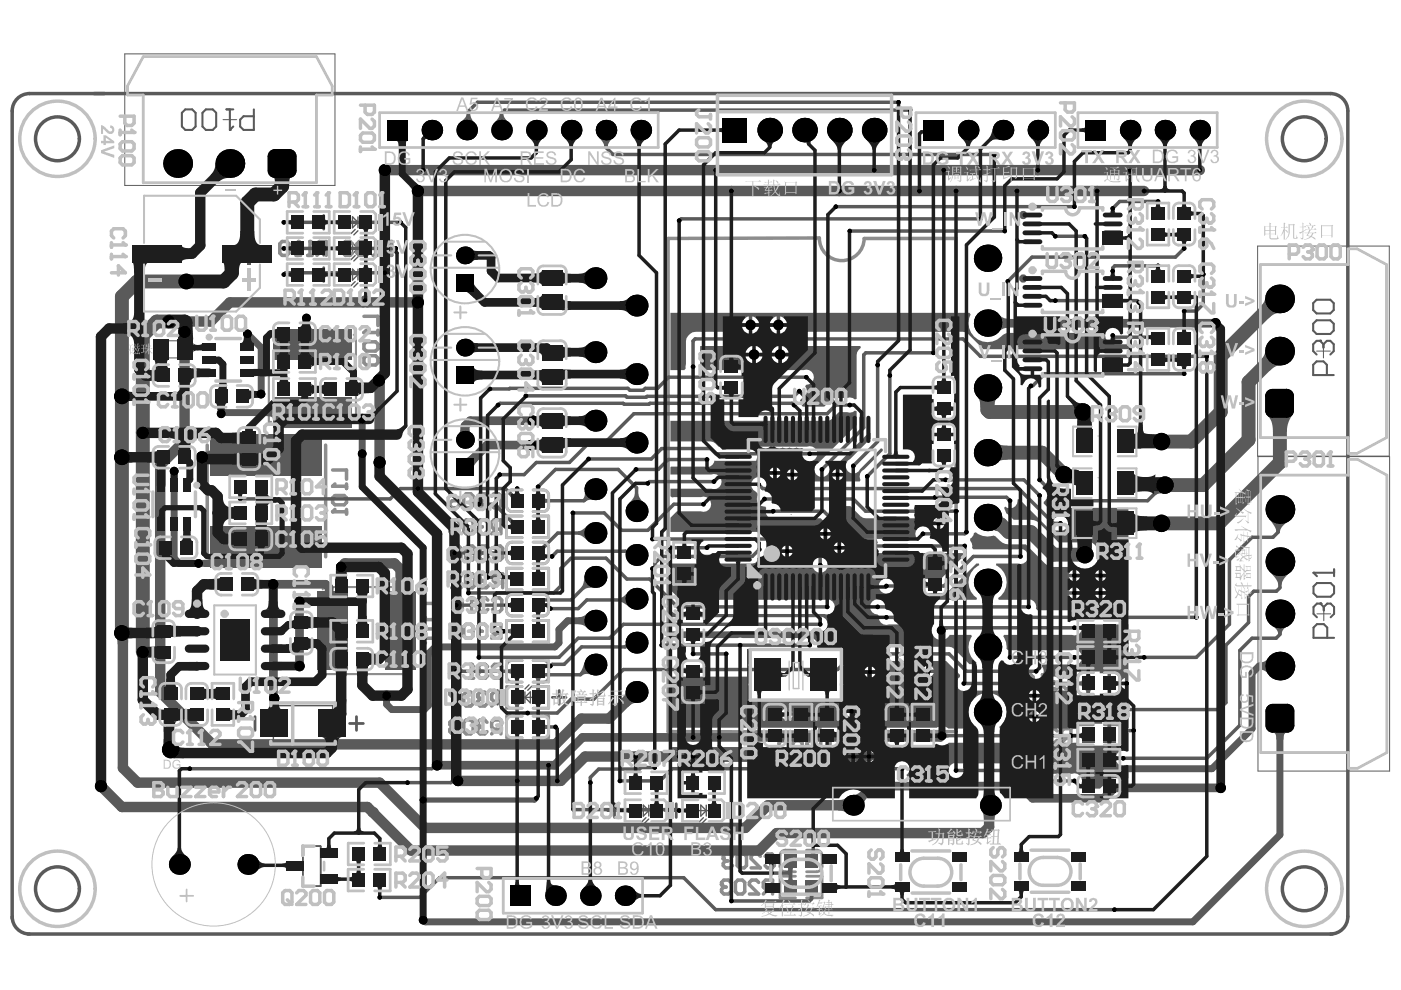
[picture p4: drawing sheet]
<svg xmlns="http://www.w3.org/2000/svg" width="297mm" height="210mm" viewBox="0 0 297 210" stroke-linecap="round" stroke-linejoin="round" font-family="sans-serif">
<g fill="#5a5a5a">
<path d="M31.5 53.4h2.9v.7h-2.9z"/>
<path d="M51.3 53.4h2.9v.7h-2.9z"/>
<path d="M52.4 51.4h.7v4.8h-.7z"/>
</g>
<g fill="none" stroke="#5a5a5a" stroke-width=".21">
<path d="M26.5 11.4h44.5v27.9h-44.5zM47.3 25.4h2.9M48.7 23.9v2.9M266.6 52.2h28v44.5h-28zM33.8 72.3h5.8v3.6h-5.8zM66.6 77.1h.1M279.1 74.4h3M280.6 73v2.9M232.8 92.4h.1M266.7 96.8h27.9v66.7h-27.9zM56.1 110.3h.1M167.7 109.1h.1"/>
<path d="M232.8 109.8h.1M232.8 101.3h.1M80.8 134.1h.1M279.2 130.2h2.9M280.7 128.7v2.9"/>
</g>
<g fill="none" stroke="#5a5a5a" stroke-width=".59">
<path d="M67.2 58.2h2.9M67.2 52.7h2.9M67.2 47.1h2.9M68.6 45.7v2.9M68.6 51.2v2.9M68.6 56.8v2.9M81.7 45.7v2.9M81.7 51.2v2.9M81.7 56.8v2.9M54.1 151.9v2.9M74.1 153.4h2.9M75.6 151.9v2.9"/>
<path d="M105.5 146.4v2.9M117.1 147.9h2.9M118.6 146.4v2.9M128.8 171.9h2.9M130.3 170.4v2.9M141 171.9h2.9M142.5 170.4v2.9M143.4 170.4v2.9M155.6 170.4v2.9"/>
</g>
<g fill="none" stroke="#5a5a5a" stroke-width=".58">
<circle cx="44.3" cy="73.5" r=".29"/>
<circle cx="39.7" cy="102.9" r=".29"/>
</g>
<g fill="none" stroke="#5a5a5a" stroke-width=".87">
<circle cx="216.9" cy="59.1" r=".44"/>
<circle cx="216.9" cy="45.6" r=".44"/>
<circle cx="216.9" cy="72.5" r=".44"/>
<circle cx="40.2" cy="130.2" r=".44"/>
<circle cx="162.3" cy="126.1" r=".44"/>
</g>
<path d="M19.9 19.8h2.3" fill="none" stroke="#5a5a5a" stroke-width=".74"/>
<g fill="none" stroke="#5a5a5a" stroke-width=".29">
<path d="M30.4 12h36.7l3.3 6.3v1.8h-3.3v18.6h-36.7v-18.6h-3.4v-1.8zM74.2 58.2h2.3M74.2 52.7h2.3M74.2 47.1h2.3M74.7 57l1.2 1.2-1.2 1.2zM74.7 51.5l1.2 1.2-1.2 1.1zM74.7 46l1.2 1.1-1.2 1.2zM75.3 59.7l-.9 .9M75.3 54.2l-.9 .8M75.3 48.6l-.9 .9M75.9 60l-.9 .9M75.9 54.5l-.9 .8"/>
<path d="M75.9 48.9l-.9 .9M75.9 46v2.3M75.9 51.5v2.3M75.9 57v2.4M267.2 56.1h18.6v-3.3l1.9-.1 6.3 3.4v36.7l-6.3 3.3h-1.9v-3.3h-18.6zM287.8 97.4h-1.9v3.3h-18.6v58.9h18.6v3.3h1.9M287.8 97.4l6.2 3.3v58.9l-6.2 3.3M58 149.6h12.5v7.6h-12.5zM110.7 147.9h2.3M111.3 147.9l1.2-1.2v2.3zM111.3 146.7v2.3M112.2 145.2l-.9 .9"/>
<path d="M112.8 145.5l-.9 .9M64.2 179.4h3.8v8.5h-3.8zM135.8 171.9h2.3M136.4 170.7l1.2 1.2-1.2 1.1zM137 173.4l-.9 .8M137.5 173.7l-.8 .8M137.6 170.7v2.3M148 171.9h2.3M148.6 170.7l1.1 1.2-1.1 1.1zM149.1 173.4l-.8 .8M149.7 173.7l-.8 .8M149.7 170.7v2.3"/>
</g>
<path d="M48 23.2h1.5M48.7 23.2v4.3M53.8 23.2v4.3h-2.2l-.7-.7v-1.4l.7-.8h2.2" fill="none" stroke="#5a5a5a" stroke-width=".44"/>
<circle cx="48.7" cy="27.5" r=".22" fill="#5a5a5a"/>
<path d="M38.6 23.9l.7-.7h1.4l.8 .7v2.9l-.8 .7h-1.4l-.7-.7zM42.9 23.9l.8-.7h1.4l.7 .7v2.9l-.7 .7h-1.4l-.8-.7zM49.5 26.8l-.8 .7M279.9 128h-.7l-.7 .7v1.5l.7 .7M281.4 135.2v-2.1l-.7-.8h-1.5l-.7 .8v2.1h4.4" fill="none" stroke="#5a5a5a" stroke-width=".44"/>
<circle cx="279.9" cy="128" r=".22" fill="#5a5a5a"/>
<path d="M278.5 124.3l.7-.7h2.9l.8 .7v1.5l-.8 .7h-2.9l-.7-.7zM278.5 121.4h4.4M279.9 128l.8 .7M280.7 128.7v.7M280.7 128.7l.7-.7h.7l.8 .7v1.5l-.8 .7M282.9 120.7v1.5" fill="none" stroke="#5a5a5a" stroke-width=".44"/>
<circle cx="278.5" cy="121.4" r=".22" fill="#5a5a5a"/>
<path d="M279.9 72.3h-.8l-.7 .7v1.4l.7 .8M281.3 79.5v-2.2l-.7-.7h-1.5l-.7 .7v2.2h4.4M278.5 121.4l.7 .8" fill="none" stroke="#5a5a5a" stroke-width=".44"/>
<circle cx="279.9" cy="72.3" r=".22" fill="#5a5a5a"/>
<path d="M278.4 64.3l.7-.7h3l.7 .7v1.4l-.7 .8h-3l-.7-.8zM278.4 68.6l.7-.7h3l.7 .7v1.5l-.7 .7h-3l-.7-.7zM279.9 72.3l.7 .7M280.6 73v.7M280.6 73l.7-.7h.8l.7 .7v1.4l-.7 .8" fill="none" stroke="#5a5a5a" stroke-width=".44"/>
<g fill="none" stroke="#5a5a5a" stroke-width=".74">
<path d="M2.6 194.7v-171.2a3.7 3.7 0 0 1 3.7-3.7h275.8a3.7 3.7 0 0 1 3.7 3.7v170.8a3.7 3.7 0 0 1-3.7 3.7M2.6 194.3a3.7 3.7 0 0 0 3.7 3.7M5.9 198h276.5"/>
<circle cx="12.2" cy="29.4" r="4.7"/>
<circle cx="276.5" cy="29.4" r="4.7"/>
<circle cx="12.2" cy="188.4" r="4.7"/>
<circle cx="276.5" cy="188.4" r="4.7"/>
</g>
<path d="M57.5 71h-.5v18.4h.5M75 71h.5v18.4h-.5M68.4 124.9v-.4h18.5v.4M68.4 142.4v.5h18.5v-.5" fill="none" stroke="#8c8c8c" stroke-width=".44"/>
<g fill="none" stroke="#8c8c8c" stroke-width=".58">
<path d="M107.4 105v2.3M107.4 116.1v2.3M108.6 119.5h2.1M108.6 114.9h2.1M108.6 108.5h2.1M108.6 103.9h2.1M110.7 109.4h-3.3v4.6h3.3M113 119.5h2.2M113 114.9h2.2M113 108.5h2.2M113 103.9h2.2M113 109.4h3.3v4.6h-3.3"/>
<path d="M116.3 105v2.3M116.3 116.1v2.3M107.4 127.2v2.2M108.6 130.6h2.1M108.6 126h2.1M110.7 120.5h-3.3v4.6h3.3M110.7 131.5h-3.3v4.6h3.3M113 130.6h2.2M113 126h2.2M113 120.5h3.3v4.6h-3.3M113 131.5h3.3v4.6h-3.3M116.3 127.2v2.2"/>
<path d="M107.4 141.2v2.3M108.6 144.6h2.1M108.6 140h2.1M110.7 145.6h-3.3v4.6h3.3M110.7 151.8h-3.3v4.6h3.3M113 144.6h2.2M113 140h2.2M113 145.6h3.3v4.6h-3.3M113 151.8h3.3v4.6h-3.3M116.3 141.2v2.3M228.5 143.8v2.2M229.6 142.6h2.2"/>
<path d="M229.6 147.2h2.2M231.8 148.1h-3.3v4.6h3.3M231.8 153.7h-3.3v4.6h3.3M234.1 142.6h2.1M234.1 147.2h2.1M234.1 153.7h3.3v4.6h-3.3M234.1 148.1h3.3v4.6h-3.3M237.4 143.8v2.2M165.4 181.4v2.3M166.5 184.8h2.2M166.5 180.2h2.2M168.7 185.8h-3.3v4.6h3.3"/>
<path d="M171 185.8h3.3v4.6h-3.3M171 184.8h2.1M171 180.2h2.1M174.3 181.4v2.3"/>
</g>
<path d="M173.7 50.5l-32 .1v104.5M183.2 50.6h19.5v104.5M43.9 94.4v23.7M69 94.4v23.7M141.7 155.1l32.1 .1M183.3 155.1h19.4M224.1 155l-.5-.5h-1l-.5 .5v.5M226.1 156.5l-1 1M227.1 156.5h-1.5l-.5-.5v-1l.5-.5h1.5v3" fill="none" stroke="#8c8c8c" stroke-width=".74"/>
<circle cx="222.1" cy="155.5" r=".37" fill="#8c8c8c"/>
<path d="M220.2 157.5h1M220.7 154.5v3M222.1 155.5l.5 .5M222.6 156h.5M222.6 156l-.5 .5v.5l.5 .5h1l.5-.5" fill="none" stroke="#8c8c8c" stroke-width=".74"/>
<circle cx="220.7" cy="154.5" r=".37" fill="#8c8c8c"/>
<path d="M216.7 156h1.5l.5-.5v-.5l-.5-.5h-1l-.5 .5v2l.5 .5h1l.5-.5M220.7 154.5l.5 .5M224.1 149.5l-.5-.5h-1l-.5 .5v.5M226.1 150.9l-1 1M227.1 150.9h-1.5l-.5-.5v-.9l.5-.5h1.5v2.9" fill="none" stroke="#8c8c8c" stroke-width=".74"/>
<circle cx="222.1" cy="150" r=".37" fill="#8c8c8c"/>
<path d="M220.2 151.9h1M220.7 149v2.9M222.1 150l.5 .4M222.6 150.4h.5M222.6 150.4l-.5 .5v.5l.5 .5h1l.5-.5" fill="none" stroke="#8c8c8c" stroke-width=".74"/>
<circle cx="220.7" cy="149" r=".37" fill="#8c8c8c"/>
<path d="M216.7 149l1 .5 1 .9M216.7 150.9l.5-.5h1.5v1l-.5 .5h-1l-.5-.5zM220.7 149l.5 .5M224.5 143.6l-.5-.5h-1l-.5 .5v.4M225.5 143.6l.5-.5h.9l.5 .5v1.9l-.5 .5h-.9l-.5-.5" fill="none" stroke="#8c8c8c" stroke-width=".74"/>
<circle cx="222.5" cy="144" r=".37" fill="#8c8c8c"/>
<path d="M220.5 146h1M221 143.1v2.9M222.5 144l.5 .5M223 144.5h.5M223 144.5l-.5 .5v.5l.5 .5h1l.5-.5" fill="none" stroke="#8c8c8c" stroke-width=".74"/>
<circle cx="221" cy="143.1" r=".37" fill="#8c8c8c"/>
<path d="M77.2 67.1h2.9v1.9M77.2 70.5h2.9M80.1 70v1M217.1 144.5h1.5l.5-.5v-.4l-.5-.5h-1l-.5 .5v1.9l.5 .5h1l.5-.5M221 143.1l.5 .5" fill="none" stroke="#8c8c8c" stroke-width=".74"/>
<circle cx="77.2" cy="70.5" r=".37" fill="#8c8c8c"/>
<path d="M79.1 54.1h1M79.6 51.2v2.9M81.1 51.7l.5-.5h1.5v2.9h-1.5l-.5-.4zM77.2 75.9l.5-.5h1.9l.5 .5v1l-.5 .5h-1.9l-.5-.5zM77.7 70l-.5 .5M77.7 72.5h1.9l.5 .5v.9l-.5 .5h-1.9l-.5-.5v-.9z" fill="none" stroke="#8c8c8c" stroke-width=".74"/>
<circle cx="79.6" cy="51.2" r=".37" fill="#8c8c8c"/>
<path d="M74.7 51.7l-.5-.5h-1l-.5 .5v.5M75.7 51.7l.5-.5h1l.5 .5v2l-.5 .4h-1l-.5-.4zM79.6 51.2l.5 .5" fill="none" stroke="#8c8c8c" stroke-width=".74"/>
<circle cx="72.7" cy="52.2" r=".37" fill="#8c8c8c"/>
<path d="M72.7 52.2l.5 .5M73.2 52.7h.5M73.2 52.7l-.5 .5v.5l.5 .4h1l.5-.4M103.3 153.1l-.5-.4h-1l-.5 .4v.5M105.2 154.6l-1 1M106.2 154.6h-1.5l-.5-.5v-1l.5-.4h1.5v2.9" fill="none" stroke="#8c8c8c" stroke-width=".74"/>
<circle cx="101.3" cy="153.6" r=".37" fill="#8c8c8c"/>
<path d="M95.9 154.1h1M95.9 154.1l-.5 .5v.5l.5 .5h1l.4-.5v-.5l-.4-.5M95.9 154.1l-.5-.5v-.5l.5-.4h1l.4 .4v.5l-.4 .5M98.3 153.1l.5-.4h1l.5 .4v2l-.5 .5h-1l-.5-.5zM101.3 153.6l.5 .5M101.8 154.1h.5M101.8 154.1l-.5 .5v.5l.5 .5h1l.5-.5M103.3 147.2l-.5-.4h-1l-.5 .4v.5M105.2 148.7l-1 1M106.2 148.7h-1.5l-.5-.5v-1l.5-.4h1.5v2.9" fill="none" stroke="#8c8c8c" stroke-width=".74"/>
<circle cx="101.3" cy="147.7" r=".37" fill="#8c8c8c"/>
<path d="M103.3 132.9l-.5-.5h-1l-.5 .5v.4M105.2 134.3l-1 1M106.2 134.3h-1.5l-.5-.5v-.9l.5-.5h1.5v2.9M97.3 146.8h-1.9v.4l1.9 2v.5M98.3 147.2l.5-.4h1l.5 .4v2l-.5 .5h-1l-.5-.5zM101.3 147.7l.5 .5M101.8 148.2h.5M101.8 148.2l-.5 .5v.5l.5 .5h1l.5-.5" fill="none" stroke="#8c8c8c" stroke-width=".74"/>
<circle cx="101.3" cy="133.3" r=".37" fill="#8c8c8c"/>
<path d="M95.4 133.8h1.9l-1.4-1.4v2.9M98.3 132.9l.5-.5h1l.5 .5v1.9l-.5 .5h-1l-.5-.5zM101.3 133.3l.5 .5M101.8 133.8h.5M101.8 133.8l-.5 .5v.5l.5 .5h1l.5-.5M103.4 141.3l-.5-.4h-1l-.5 .4v.5M104.4 141.3l.5-.4h.9l.5 .4v2l-.5 .5h-.9l-.5-.5" fill="none" stroke="#8c8c8c" stroke-width=".74"/>
<circle cx="101.4" cy="141.8" r=".37" fill="#8c8c8c"/>
<path d="M99.4 143.8h1M99.9 140.9v2.9M101.4 141.8l.5 .5M101.9 142.3h.5M101.9 142.3l-.5 .5v.5l.5 .5h1l.5-.5" fill="none" stroke="#8c8c8c" stroke-width=".74"/>
<circle cx="99.9" cy="140.9" r=".37" fill="#8c8c8c"/>
<path d="M103.6 122.2l-.5-.5h-1l-.4 .5v.5M105.6 123.6l-1 1M106.6 123.6h-1.5l-.5-.5v-.9l.5-.5h1.5v2.9M96 142.3h2l-1.5-1.4v2.9M99.9 140.9l.5 .4" fill="none" stroke="#8c8c8c" stroke-width=".74"/>
<circle cx="101.7" cy="122.7" r=".37" fill="#8c8c8c"/>
<path d="M103.3 110.7l-.5-.5h-1l-.5 .5v.5M105.2 112.2l-1 1M106.2 112.2h-1.5l-.5-.5v-1l.5-.5h1.5v3M97.7 122.2l-.5-.5h-1l-.5 .5v.5l2 1.9h-2M98.7 122.2l.5-.5h1l.5 .5v1.9l-.5 .5h-1l-.5-.5zM101.7 122.7l.4 .4M102.1 123.1h.5M102.1 123.1l-.4 .5v.5l.4 .5h1l.5-.5" fill="none" stroke="#8c8c8c" stroke-width=".74"/>
<circle cx="101.3" cy="111.2" r=".37" fill="#8c8c8c"/>
<path d="M95.4 110.7l.5-.5h1l.4 .5v2l-.4 .5h-1l-.5-.5zM98.3 110.7l.5-.5h1l.5 .5v2l-.5 .5h-1l-.5-.5zM101.3 111.2l.5 .5M101.8 111.7h.5M101.8 111.7l-.5 .5v.5l.5 .5h1l.5-.5M103.6 116.3l-.5-.5h-1l-.4 .5v.4M104.6 116.3l.5-.5h1l.5 .5v1.9l-.5 .5h-1l-.5-.5" fill="none" stroke="#8c8c8c" stroke-width=".74"/>
<circle cx="101.7" cy="116.7" r=".37" fill="#8c8c8c"/>
<path d="M96.2 117.2h1M96.2 117.2l-.5 .5v.5l.5 .5h1l.5-.5v-.5l-.5-.5M96.2 117.2l-.5-.5v-.4l.5-.5h1l.5 .5v.4l-.5 .5M98.7 116.3l.5-.5h1l.5 .5v1.9l-.5 .5h-1l-.5-.5zM101.7 116.7l.4 .5M102.1 117.2h.5M102.1 117.2l-.4 .5v.5l.4 .5h1l.5-.5M103.3 105.2l-.5-.5h-1l-.5 .5v.5M104.2 105.2l.5-.5h1l.5 .5v2l-.5 .4h-1l-.5-.4" fill="none" stroke="#8c8c8c" stroke-width=".74"/>
<circle cx="101.3" cy="105.7" r=".37" fill="#8c8c8c"/>
<path d="M95.4 106.7l.5-.5h1.4v1l-.4 .4h-1l-.5-.4zM95.4 104.7l1 .5 .9 1M98.3 105.2l.5-.5h1l.5 .5v2l-.5 .4h-1l-.5-.4zM101.3 105.7l.5 .5M101.8 106.2h.5M101.8 106.2l-.5 .5v.5l.5 .4h1l.5-.4M173 157.6l-.5-.5h-.9l-.5 .5v.5M174 157.1v2.4l.5 .5h1l.5-.5v-2.4" fill="none" stroke="#8c8c8c" stroke-width=".74"/>
<circle cx="171.1" cy="158.1" r=".37" fill="#8c8c8c"/>
<path d="M70.5 99.7h3v1.9M70.5 103.1h3M73.5 102.6v1M165.2 157.6l.5-.5h.9l.5 .5v1.9l-.5 .5h-.9l-.5-.5zM168.1 157.6l.5-.5h1l.5 .5v1.9l-.5 .5h-1l-.5-.5zM171.1 158.1l.5 .5M171.6 158.6h.4M171.6 158.6l-.5 .5v.4l.5 .5h.9l.5-.5" fill="none" stroke="#8c8c8c" stroke-width=".74"/>
<circle cx="70.5" cy="103.1" r=".37" fill="#8c8c8c"/>
<path d="M70.5 105.6l.5-.5h2l.5 .5v.9l-.5 .5h-2l-.5-.5zM70.5 108.5h3M71 102.6l-.5 .5M73.5 108v1" fill="none" stroke="#8c8c8c" stroke-width=".74"/>
<circle cx="70.5" cy="108.5" r=".37" fill="#8c8c8c"/>
<path d="M71 108l-.5 .5M103.4 127.2l-.5-.5h-.9l-.5 .5v.5M104.4 127.2l.5-.5h1l.5 .5v2l-.5 .5h-1l-.5-.5" fill="none" stroke="#8c8c8c" stroke-width=".74"/>
<circle cx="101.5" cy="127.7" r=".37" fill="#8c8c8c"/>
<path d="M99.5 129.7h1M100 126.7v3M101.5 127.7l.5 .5M102 128.2h.4M102 128.2l-.5 .5v.5l.5 .5h.9l.5-.5" fill="none" stroke="#8c8c8c" stroke-width=".74"/>
<circle cx="100" cy="126.7" r=".37" fill="#8c8c8c"/>
<path d="M89.7 127.9h3v2M89.7 131.4h3M92.7 130.9v1M96.1 127.2l.4-.5h1l.5 .5v2l-.5 .5h-1l-.4-.5zM100 126.7l.5 .5" fill="none" stroke="#8c8c8c" stroke-width=".74"/>
<circle cx="89.7" cy="131.4" r=".37" fill="#8c8c8c"/>
<path d="M65.2 54.1h1M65.7 51.2v2.9M68.2 53.2l-1 .9M69.2 53.2h-1.5l-.5-.5v-1l.5-.5h1.5v2.9M90.2 130.9l-.5 .5M90.2 133.3h2l.5 .5v1l-.5 .5h-2l-.5-.5v-1zM90.2 136.3l-.5 .5v1l.5 .5h.5l2-2v2" fill="none" stroke="#8c8c8c" stroke-width=".74"/>
<circle cx="65.7" cy="51.2" r=".37" fill="#8c8c8c"/>
<path d="M62.8 54.1h1M63.3 51.2v2.9M65.7 51.2l.5 .5" fill="none" stroke="#8c8c8c" stroke-width=".74"/>
<circle cx="63.3" cy="51.2" r=".37" fill="#8c8c8c"/>
<path d="M59.3 51.7l.5-.5h1l.5 .5v2l-.5 .4h-1l-.5-.4zM63.3 51.2l.5 .5M154.9 187.1l-.4-.5h-1l-.5 .5v.5M155.9 187.1l.5-.5h1l.5 .5v2l-.5 .5h-1l-.5-.5zM160.9 187.1l-.5-.5h-1l-.5 .5v.5l2 2h-2M162.8 188.6l-1 1M163.8 188.6h-1.5l-.5-.5v-1l.5-.5h1.5v3" fill="none" stroke="#8c8c8c" stroke-width=".74"/>
<circle cx="153" cy="187.6" r=".37" fill="#8c8c8c"/>
<path d="M153 187.6l.5 .5M153.5 188.1h.5M153.5 188.1l-.5 .5v.5l.5 .5h1l.4-.5M155.3 181.6l-.5-.5h-1l-.5 .5v.4M156.3 181.6l.5-.5h1l.5 .5v1.9l-.5 .5h-1l-.5-.5zM161.2 181.6l-.5-.5h-1l-.4 .5v.4l1.9 2h-1.9M162.2 181.6l.5-.5h1l.5 .5v1.9l-.5 .5h-1l-.5-.5" fill="none" stroke="#8c8c8c" stroke-width=".74"/>
<circle cx="153.3" cy="182" r=".37" fill="#8c8c8c"/>
<path d="M173.7 50.5a4.8 4.8 0 0 0 4.7 4.8 4.8 4.8 0 0 0 4.8-4.7M183.3 155.1a4.8 4.8 0 0 0-4.8-4.7 4.8 4.8 0 0 0-4.7 4.8M153.3 182l.5 .5M153.8 182.5h.5M153.8 182.5l-.5 .5v.5l.5 .5h1l.5-.5" fill="none" stroke="#8c8c8c" stroke-width=".74"/>
<g fill="none" stroke="#8c8c8c" stroke-width=".58">
<path d="M107.4 118.4a1.16 1.16 0 0 0 1.2 1.1M107.4 107.3a1.16 1.16 0 0 0 1.2 1.2M108.6 114.9a1.16 1.16 0 0 0-1.2 1.2M108.6 103.9a1.16 1.16 0 0 0-1.2 1.1M115.2 114.9a1.16 1.16 0 0 1 1.1 1.2M115.2 103.9a1.16 1.16 0 0 1 1.1 1.1M116.3 118.4a1.16 1.16 0 0 1-1.1 1.1M116.3 107.3a1.16 1.16 0 0 1-1.1 1.2M107.4 129.4a1.16 1.16 0 0 0 1.2 1.2M108.6 126a1.16 1.16 0 0 0-1.2 1.2M115.2 126a1.16 1.16 0 0 1 1.1 1.2M116.3 129.4a1.16 1.16 0 0 1-1.1 1.2"/>
<path d="M107.4 143.5a1.16 1.16 0 0 0 1.2 1.1M108.6 140a1.16 1.16 0 0 0-1.2 1.2M115.2 140a1.16 1.16 0 0 1 1.1 1.2M116.3 143.5a1.16 1.16 0 0 1-1.1 1.1M228.5 146a1.16 1.16 0 0 0 1.1 1.2M229.6 142.6a1.16 1.16 0 0 0-1.1 1.2M236.2 142.6a1.16 1.16 0 0 1 1.2 1.2M237.4 146a1.16 1.16 0 0 1-1.2 1.2M165.4 183.7a1.16 1.16 0 0 0 1.1 1.1M166.5 180.2a1.16 1.16 0 0 0-1.1 1.2M173.1 180.2a1.16 1.16 0 0 1 1.2 1.2M174.3 183.7a1.16 1.16 0 0 1-1.2 1.1"/>
</g>
<g fill="#5a5a5a">
<path d="M42.8 95.8a1.67 1.67 0 0 0 1.9-.6v-.1v3.7a1.02 1.02 0 0 0-1.2-.7h-.7z"/>
<path d="M97.8 97.2a1.53 1.53 0 0 0 1.9-.6l.8-.7 1.3 1.3-1.3 1.6-.2 .5 .2 .5z"/>
<path d="M97.7 90.5h1.8l.1 .9 .2 .4h-2.5l.3-.4z"/>
<path d="M98.9 24.1l.8 .1a4 4 0 0 0 1 2.1l-3-.5 .2-.2a2.13 2.13 0 0 0 1-1.5z"/>
<path d="M109.3 152h.7l.1 .5 .3 .2h-1.5l.3-.2z"/>
<path d="M108.9 149.3h1.5l-.3 .2-.1 .5h-.7l-.1-.5z"/>
<path d="M109.3 104h.7l.1 .6 .3 .2h-1.5l.3-.2z"/>
<path d="M114.4 115.8h.4l.7-.5 .5 .5-.6 .7v.4z"/>
<path d="M122.6 130.9l1.1-.2 .9-.7v3.2l-.9-.6-1.1-.3z"/>
<path d="M180.9 168.5l.9-.2 .8-.6 1.3 1.3-.6 .9-.2 .8z"/>
<path d="M185 159.6l2.3 .1v1.4l-2.3 .1z"/>
<path d="M200.4 155.3l.7 .3v.7l-.7 .3z"/>
<path d="M199.8 132.8l1-.1 .2 .8h-.4l-.1 .3z"/>
<path d="M208.2 172.1l3.1 .4-.4 .6-.1 1-2.2-.3-.1-1z"/>
<path d="M211.5 66.5a3.3 3.3 0 0 0 2.4 1.1v1.9a3.4 3.4 0 0 0-2.5 1.1z"/>
<path d="M228.6 155.6l.6-.1 .2-.3v1.5l-.2-.3-.6-.1z"/>
<path d="M230.4 148.3h.7l.1 .5 .3 .2h-1.5l.3-.2z"/>
<path d="M228.6 144.5l.6-.1 .2-.2v1.4l-.2-.2-.6-.1z"/>
<path d="M230 146.3h1.5l-.3 .2-.1 .6h-.7l-.1-.6z"/>
<path d="M234.8 153.8h.8l.1 .6 .2 .2h-1.4l.2-.2z"/>
<path d="M236.5 149.7l.2 .3 .6 .1v.7l-.6 .1-.2 .3z"/>
<path d="M234.5 151.8h1.4l-.2 .2-.1 .6h-.8l-.1-.6z"/>
<path d="M236.5 144.2l.2 .2 .6 .1v.8l-.6 .1-.2 .2z"/>
<path d="M245.2 102.6l1.5 2.1h-1l-.7 .3-.5-.6 .4-.7z"/>
<path d="M269.9 155.3h2.9a1.14 1.14 0 0 0-.7 1.5h-1.5a1.14 1.14 0 0 0-.7-1.5z"/>
<path d="M269.8 132.8h3.1a1.98 1.98 0 0 0-1.2 1.7h-.7a1.98 1.98 0 0 0-1.2-1.7z"/>
<path d="M43.2 118.7a1.13 1.13 0 0 0 1.5-.7v2.3l-1.5-.1z"/>
<path d="M56.5 86.7a1.14 1.14 0 0 0 1.4-.7v3a1.14 1.14 0 0 0-1.4-.8z"/>
<path d="M115.4 153.4l.2 .3 .6 .1v.7l-.6 .1-.2 .3z"/>
<path d="M115.4 105.4l.2 .3 .6 .1v.7l-.6 .1-.2 .3z"/>
<path d="M124 140.2l1.5 2.9a1.96 1.96 0 0 0-2.1 .2l-.4-.7z"/>
<path d="M122.6 112.6a3.1 3.1 0 0 0 2-1.2v3.2a3.4 3.4 0 0 0-2-1.2z"/>
<path d="M127 29.1h3a3.1 3.1 0 0 0-1.1 1.9h-.8a2.85 2.85 0 0 0-1.1-1.9z"/>
<path d="M132.6 146.6l2.2 2.4-.8 .2-.8 .7-1.5-1.7 .7-.8z"/>
<path d="M134.6 104.7h.7a3.1 3.1 0 0 0 1.3 2h-3.3a3.4 3.4 0 0 0 1.3-2z"/>
<path d="M211.5 93.9l.1 .2a3.4 3.4 0 0 0 2 .4v3a3.1 3.1 0 0 0-2.1 .5z"/>
<path d="M221.5 159.7l1.3-1.1 .5 .6-1 1.2z"/>
<path d="M269 110l4.1 .5a3.4 3.4 0 0 0-1.7 2.3h-.8a4.9 4.9 0 0 0-1.6-2.8z"/>
<path d="M64.2 68.3h1.5a1.14 1.14 0 0 0 .8 1.5h-3a1.14 1.14 0 0 0 .7-1.5z"/>
<path d="M113.7 145.7h.8l.1 .6 .2 .2h-1.4l.2-.2z"/>
<path d="M113.4 143.7h1.4l-.2 .2-.1 .6h-.8l-.1-.6z"/>
<path d="M107.5 133.5l.6-.1 .2-.3v1.5l-.2-.3-.6-.1z"/>
<path d="M113.7 131.7h.8l.1 .5 .2 .2h-1.4l.2-.2z"/>
<path d="M107.5 127.9l.6-.1 .2-.2v1.4l-.2-.2-.6-.1z"/>
<path d="M107.5 122l.6-.1 .2-.2v1.4l-.2-.2-.6-.1z"/>
<path d="M113.7 120.6h.8l.1 .6 .2 .2h-1.4l.2-.2z"/>
<path d="M113.4 118.7h1.4l-.2 .1-.1 .6h-.8l-.1-.6z"/>
<path d="M107.5 116.9l.6-.1 .2-.3v1.5l-.2-.3-.6-.1z"/>
<path d="M108.2 109.8l.7 .5h.4l-1 1.1v-.4l-.5-.6z"/>
<path d="M113.7 109.6h.8l.1 .5 .2 .2h-1.4l.2-.2z"/>
<path d="M113.4 107.6h1.4l-.2 .2-.1 .5h-.8l-.1-.5z"/>
<path d="M107.8 104.8l.5-.6 .6 .6h.4l-1 1v-.4z"/>
<path d="M106 24.1h.7a2.85 2.85 0 0 0 1.2 1.9h-3.1a3.1 3.1 0 0 0 1.2-1.9z"/>
<path d="M131.2 126.8a2.78 2.78 0 0 0 1.9-1.3l.4 3.3-1.3-.9-.9-.3z"/>
<path d="M171.3 189.5h1.5l-.3 .2-.1 .5h-.7l-.1-.5z"/>
<path d="M166.5 184.8a.65 .65 0 0 0 .7-.8l.4 1.1z"/>
<path d="M166.9 183.9h1.4l-.2 .2-.1 .6h-.8l-.1-.6z"/>
<path d="M167.2 185.9h.8l.1 .6 .2 .2h-1.4l.2-.2z"/>
<path d="M172.1 180.4h.7l.1 .5 .3 .2h-1.5l.3-.2z"/>
<path d="M219.7 161.1l1.8-.7 1.3-.8a1.13 1.13 0 0 0 .6 1.6l-1.1 1a3.4 3.4 0 0 0-2.6-1.1z"/>
<path d="M24.8 135.5l2.3-.3 .1 1-2.3 .4z"/>
<path d="M83.8 123.2h2.2a2.04 2.04 0 0 0 .9 2.2h.2h-4.4a1.26 1.26 0 0 0 1.1-1.4z"/>
<path d="M96.1 165l.3-.2v1.6l-.5-.4z"/>
<path d="M113.4 129.7h1.4l-.2 .2-.1 .6h-.8l-.1-.6z"/>
<path d="M107.5 142l.6-.1 .2-.3v1.5l-.2-.3-.6-.1z"/>
<path d="M124 104.1l1.8 1.9h-1l-.7 .4-.6-.5 .5-.7z"/>
<path d="M123.9 122.2l2.1 2.4a2.91 2.91 0 0 0-2.2 .5l-.5-.6a3.6 3.6 0 0 0 .6-2.3z"/>
<path d="M177.7 169.6l1-.1 .6-.3v3.1l-.6-.3-1-.2z"/>
<path d="M266.9 140.5a1.99 1.99 0 0 0 1.9-.9v3.2a1.99 1.99 0 0 0-1.9-.8z"/>
<path d="M269.2 121.3h4.3l-1.3 1.5-.5 1.1h-.7a4.3 4.3 0 0 0-1.8-2.6z"/>
<path d="M268.7 88.1l5.4-.3a6 6 0 0 0-1.3 3.7h-2.9a4.1 4.1 0 0 0-1.2-3.4z"/>
<path d="M268.2 74.5l3.1 3a3 3 0 0 0-2.1 1.2l-2.1-2.1a3.2 3.2 0 0 0 1.1-2.1z"/>
<path d="M268.2 63.2l2.9 3.2a2.92 2.92 0 0 0-2.2 1.1l-1.9-2.2a3.6 3.6 0 0 0 1.2-2.1z"/>
<path d="M207.3 84.3h4.1l-.1 .2a3.3 3.3 0 0 0-.5 2h-2.9a3.2 3.2 0 0 0-.6-2.2z"/>
<path d="M212.9 134.6h14.3a1.58 1.58 0 0 0 2.2-1.8l.2-.4h9.6v12.5h-.7v-1.2a1.17 1.17 0 0 0-.9 1.2l-.3-.1v-2.1h-1.7v2.2h-.8v-2.2h-1.6v-.3h-5v1h-6.9l-.2-.3a1.51 1.51 0 0 0-.2-1.9l.1-.3h6.2a1.61 1.61 0 0 0 2.2-1.5 1.61 1.61 0 0 0-2.2-1.5h-12.5l-1-.1-.3-.2a3.6 3.6 0 0 0-.7-2.7z"/>
<path d="M176.2 107.3h4.1l2.2 2.1 .4 .4 .6 .1h14.3l.2 .4-.2 .3h1.2v.7h-1.2l-.2 .4h-1.4a1.59 1.59 0 0 0-1.7 .4 1.59 1.59 0 0 0-.2 1.8l-.2 .4h-11.5l-6.5-6.6z"/>
<path d="M206.5 113l.4-.1a3.8 3.8 0 0 0 3.7 .6l.4 .2a3.6 3.6 0 0 0 2.8 1.7h3.7l4 4 1.2 .7 5.9 .1a2.97 2.97 0 0 0 4.4-2.6 2.97 2.97 0 0 0-4.4-2.6h-4.2l-4.5-4.4-1.3-.4h-3.7l-1.6-1.4-.4-1.1 .2-.3a1.58 1.58 0 0 0 1.8 .2 1.58 1.58 0 0 0 .8-1.6l.4-.2 6.2 6.2 .5 .4 1.5 .1a1.61 1.61 0 0 0 2.2-1.5 1.61 1.61 0 0 0-2.2-1.5h-.3l-2.7-2.8v-.3l.5-.6 .5-.1 1.5 1.5 .5 .4 .5 .1h14.4v21.7h-19.3l-.3-.4a1.58 1.58 0 0 0-2.1-1.8h-5.7l-.2-.4a4 4 0 0 0-.4-7v-.3h4.6a1.61 1.61 0 0 0 2.2-1.5 1.61 1.61 0 0 0-2.2-1.5h-9.4l-.3-.3a1.54 1.54 0 0 0-.4-1.6v-.4l.4-.2zM233.7 120.9v.8h.8l-.3-.5zM232.5 121.2l-.3 .5h.8v-.8zM228.2 120.9v.8h.8l-.3-.5zM226.9 121.2l-.3 .5h.8v-.8zM233.7 122.4v.8l.5-.3 .3-.5zM232.2 122.4l.3 .5 .5 .3v-.8zM228.2 122.4v.8l.5-.3 .3-.5zM226.6 122.4l.3 .5 .5 .3v-.8zM233.7 124.6v.8h.8l-.3-.6zM232.5 124.8l-.3 .6h.8v-.8zM228.2 124.6v.8h.8l-.3-.6zM226.9 124.8l-.3 .6h.8v-.8zM233.7 126.1v.8l.5-.3 .3-.5zM232.2 126.1l.3 .5 .5 .3v-.8zM228.2 126.1v.8l.5-.3 .3-.5zM226.6 126.1l.3 .5 .5 .3v-.8z"/>
<path d="M142.1 158.4h57.3a2.27 2.27 0 0 0 1.7-.9h25.4l.6 .1 1.2-.1v1h9.4v-5.1h-1v-.4h1v-1.1h1.5v2.4l-.1 .6 .1 .5v3.9h-.5a1.61 1.61 0 0 0-2.2 1.5 1.61 1.61 0 0 0 2.2 1.5h.5v2.7l-3.4 .1-1 .5-1.6 1.6h-4.3l-.1-.4a1.6 1.6 0 0 0 .4-2 1.6 1.6 0 0 0-2-.7h-7.3l-1.7-1.8-.5-.3-.6-.1h-13.8a1.59 1.59 0 0 0-1.9 .5 1.59 1.59 0 0 0 0 1.9l-.2 .3h-8.9l-.1-.3a1.6 1.6 0 0 0 .5-2.1 1.6 1.6 0 0 0-2-.7h-5.3l-.2-.4 .2-.3h-2.3l.1 .3-.2 .4h-.9l-.2-.4 .2-.3h-2.4l.2 .3-.2 .4h-31.6l-.2-.4 .2-.3h-2.3l.2 .3-.2 .4h-.6l-.2-.4 .2-.3h-2.4l.2 .3-.2 .4h-.4l-.3-.2zM184.6 159.2v.8h.8l-.3-.5zM183.4 159.5l-.3 .5h.8v-.8zM181.3 159.2v.8h.8l-.3-.5zM180 159.5l-.3 .5h.8v-.8zM147.3 159.2v.8h.8l-.3-.5zM146.1 159.5l-.3 .5h.8v-.8zM144.4 159.2v.8h.8l-.3-.5zM143.1 159.5l-.3 .5h.8v-.8z"/>
<path d="M142.1 66.3h63.4l.3 .4a4.1 4.1 0 0 0 1.5 5.3 4.1 4.1 0 0 0 5.4-1.1l1.2-.3h20.2l.3 .3a1.95 1.95 0 0 0 1.9 2.1h2.9v1h-30.7l-3.3-3.2-.5-.3-.5-.1h-37.5l-.2-.4 .3-.7h-3.6l.3 .7-.2 .4h-2.5l-.2-.4 .3-.7h-3.6l.3 .7-.2 .4h-10a2.26 2.26 0 0 0-2 1.9v5.8l-.3 .4h-3zM165.4 67.1v1.4h1.4a1.69 1.69 0 0 0-1.4-1.4zM163.7 67.6l-.5 .9h1.5v-1.4zM159.5 67.1v1.4h1.4a1.69 1.69 0 0 0-1.4-1.4zM157.8 67.6l-.5 .9h1.5v-1.4z"/>
<path d="M142.1 143.5h16.3v5.1h20.3l.4 .4v-6.4l2.4-2.5h19.1l3 3-.1 .5a1.6 1.6 0 0 0-.6 2 1.6 1.6 0 0 0 2 .8h13.2l.2 .4-.2 .3h2.4l-.2-.3 .2-.4h7.7v1h1v.5h-.9v5.1h5.4v.4h-5.4v1.1l-1.2-.1-.6 .1h-14.5l-.1-.4a4 4 0 0 0 .5-5.9 4 4 0 0 0-6 0 4 4 0 0 0 .5 5.9l-.1 .4-5.8-.1a1.98 1.98 0 0 0-2.4-.1h-56.5zM197.2 141.2v.8h.8l-.3-.6zM195.9 141.4l-.3 .6h.8v-.8zM184.8 141.3v.8h.8l-.3-.5zM183.6 141.6l-.3 .5h.8v-.8zM197.2 142.7v.8l.5-.3 .3-.5zM195.6 142.7l.3 .5 .5 .3v-.8zM184.8 142.8v.8l.5-.2 .3-.6zM183.3 142.8l.3 .6 .5 .2v-.8zM219.7 147.9v.8l.5-.3 .3-.5zM218.1 147.9l.3 .5 .5 .3v-.8zM180.9 149.6v.8h.8l-.3-.5zM179.7 149.9l-.3 .5h.8v-.8zM167.3 150.2v.8h.8l-.3-.5zM166 150.5l-.3 .5h.8v-.8zM219.7 150.8v.8h.8l-.3-.6zM218.4 151l-.3 .6h.8v-.8zM180.9 151.2v.8l.5-.3 .3-.5zM179.4 151.2l.3 .5 .5 .3v-.8zM167.3 151.7v.8l.5-.2 .3-.6zM165.7 151.7l.3 .6 .5 .2v-.8zM219.7 152.3v.8l.5-.3 .3-.5zM218.1 152.3l.3 .5 .5 .3v-.8z"/>
<path d="M148.4 73.4h10.2l.1 .3-.6 .8v.3h3.6l-.1-.3-.6-.8 .1-.3h3l.1 .3-.5 .8-.1 .3h3.6l-.1-.3-.5-.8 .1-.3h15.7l.1 .3a2.25 2.25 0 0 0-.9 1.5v9.4l-.3 .1-.5-.3-.6-.1-3 .1-.6 .1-.4 .3-1.5 1.4h-4.5l-.6-1.3 .5-.5a1.59 1.59 0 0 0 .6-2.5l.2-.3a1.61 1.61 0 0 0 1.6-1.9 1.61 1.61 0 0 0-2.1-1.2h-21.6l-.3-.4zM165.8 75.5v1.5a1.69 1.69 0 0 0 1.4-1.5zM163.6 75.5a1.69 1.69 0 0 0 1.4 1.5v-1.5zM160.2 75.5v1.5a1.69 1.69 0 0 0 1.5-1.5zM158.1 75.5a1.69 1.69 0 0 0 1.4 1.5v-1.5z"/>
<path d="M142.1 89.2h33.3l.5-.1 .5-.3 1.4-1.4 2.4 .1 .6-.1 .5-.3 .3 .1v2.9l-8 8a1.61 1.61 0 0 0-.5 2.6 1.61 1.61 0 0 0 2.6-.5l8.5-8.5 .4 .1v1.2l-4.4 4.3a1.61 1.61 0 0 0-.4 2.6 1.61 1.61 0 0 0 2.6-.4l4.4-4.5 .4 .2v.4l-4 3.9a1.57 1.57 0 0 0-.7 2.3l-.2 .3h-4l-.1-.4 .6-.7h-2.4l.6 .7-.1 .4h-8.2l-.1-.4 .6-.7h-2.4l.6 .7-.1 .4h-5a1.61 1.61 0 0 0-2.6-.5 1.61 1.61 0 0 0 .5 2.6l.7 .6a1.58 1.58 0 0 0-.2 1.8 1.58 1.58 0 0 0 1.5 .8l.3 .3a1.6 1.6 0 0 0 .2 1.8 1.6 1.6 0 0 0 1.8 .4h9.5l7 6.9 .4 .4 .6 .1h22h.4l.1 .4-5 5h-11a1.61 1.61 0 0 0-2.2 1.5 1.61 1.61 0 0 0 2.2 1.6h11.6l.6-.2 .5-.3 5.8-5.8h.5l.1 .3a4 4 0 0 0-.5 7l-.1 .4h-20.4a1.61 1.61 0 0 0-2.1 1.2 1.61 1.61 0 0 0 1.6 1.9l.3 .3a1.58 1.58 0 0 0 2.1 1.8h9l.2 .4a2.04 2.04 0 0 0 .9 2.7 2.04 2.04 0 0 0 2.8-.9h4.5l.2 .3a3.9 3.9 0 0 0 .9 5.6l-.1 .3h-1.4l-3.2-3.2-.5-.4-.6-.1h-20.3l-.6 .1-.9 .8-.3-.1v-1.8h-6a1.56 1.56 0 0 0-2-.8h-13.6l-.6-.1-.6 .1h-14.2v-1.4h31.2a1.61 1.61 0 0 0 2.2-1.5 1.61 1.61 0 0 0-2.2-1.5h-31.2v-1.1l.4-.1 .5 .4 .6 .1h31.2a1.61 1.61 0 0 0 2.2-1.5 1.61 1.61 0 0 0-2.2-1.5h-30.6l-2.1-2.1v-5.6h17.4l.6-.1 .5-.4 1-1a1.53 1.53 0 0 0 .9-1.8l.3-.4h2.9l.2 .4-.2 .3h2.4l-.2-.3 .2-.4h2.6l1.7 1.7v1.8a1.61 1.61 0 0 0 1.5 2.1 1.61 1.61 0 0 0 1.5-2.1l-.1-3-2.9-3.1-.5-.3-.6-.1h-29.2v-3l1.4-1.4h5.1a1.61 1.61 0 0 0 2.2-1.5 1.61 1.61 0 0 0-2.2-1.5l-6.1 .1-.4-.3v-1.6h8.7a1.61 1.61 0 0 0 2.2-1.5 1.61 1.61 0 0 0-2.2-1.5h-8.7v-1.5l.2-.2h7a1.57 1.57 0 0 0 2.2-1.2h19.6a1.61 1.61 0 0 0 2.2-1.5 1.61 1.61 0 0 0-2.2-1.5h-18.7l-1.2-1-.6-.1h-8.5zM164.7 99.1v.8h.8l-.3-.5zM163.4 99.4l-.3 .5h.8v-.8zM178 99.5v.8h.8l-.3-.5zM176.7 99.8l-.3 .5h.8v-.8zM168.4 99.5v.8h.8l-.3-.5zM167.1 99.8l-.3 .5h.8v-.8zM164.7 100.6v.8l.5-.3 .3-.5zM163.1 100.6l.3 .5 .5 .3v-.8zM175.4 112v.8h.8l-.3-.5zM174.1 112.3l-.3 .5h.8v-.8zM175.4 113.5v.8l.5-.2 .3-.6zM173.8 113.5l.3 .6 .5 .2v-.8zM178.3 115v.8h.8l-.3-.5zM177.1 115.3l-.3 .5h.8v-.8zM178.3 116.5v.8l.5-.3 .3-.5zM176.8 116.5l.3 .5 .5 .3v-.8zM167.3 117.2v.8l.5-.3 .3-.5zM165.7 117.2l.3 .5 .5 .3v-.8z"/>
</g>
<path d="M47.2 87.5l-.3 .2M92.3 137.2l-1.5 1.4M82 149.3l1.1 1.1" fill="none" stroke="#5a5a5a" stroke-width="1.5"/>
<path d="M56.5 96.5l-.4 .4M80.3 80.7l.2 .1" fill="none" stroke="#5a5a5a" stroke-width="2.2"/>
<path d="M98.6 90.3v3M69.8 133.4l.4 .4" fill="none" stroke="#5a5a5a" stroke-width="1.8"/>
<path d="M84.9 103.6h3.7M92.7 162.2h-.4l-.8 .8" fill="none" stroke="#5a5a5a" stroke-width=".74"/>
<circle cx="98.6" cy="93.3" r=".92" fill="#5a5a5a"/>
<path d="M99.3 27.2l-.4 .4M106.3 24v3.6M106 85.5l-.4 .4" fill="none" stroke="#5a5a5a" stroke-width=".74"/>
<circle cx="109.6" cy="151.6" r=".37" fill="#5a5a5a"/>
<path d="M109.3 122.4l.3 .4M115.2 127.2l-1.1 1M114.1 154.1h3.7M114.1 142.3l.7 .8M117.1 140.9l-.4 .3" fill="none" stroke="#5a5a5a" stroke-width=".74"/>
<path d="M116.3 162.2h1.3" fill="none" stroke="#5a5a5a" stroke-width="1.8"/>
<circle cx="114.1" cy="128.2" r=".37" fill="#5a5a5a"/>
<path d="M118.3 113l-4.2 4.2M114.1 128.2v.1" fill="none" stroke="#5a5a5a" stroke-width=".74"/>
<g fill="#5a5a5a">
<circle cx="114.1" cy="117.2" r=".37"/>
<circle cx="114.1" cy="111.7" r=".37"/>
</g>
<path d="M128.5 31.3l1.5 1.5M124.4 127.2l-1.8 1.8M126 122.3l.2 .1" fill="none" stroke="#5a5a5a" stroke-width=".74"/>
<circle cx="128.5" cy="27.6" r=".37" fill="#5a5a5a"/>
<g fill="none" stroke="#5a5a5a" stroke-width=".74">
<path d="M144.4 46.4l-.4 .4M147.4 71.9l-.5 .4M183.6 74.8l-.5 .4M132.1 85.5l.2 .2M132.6 83.9l.3 .3M140.3 95.1l-2.2 2.2M141.7 97.4l-2.1 2.1M150.6 95.1l1.1 1.1M167.9 85.5l.5 .4M177.2 85.9l-1.8 1.8M219 81.8h-.4M132.6 116.9h1.6"/>
<path d="M138.9 119.4v.7l-.6 .5M149.9 116.1h.1M204.9 112.8l-.4 .4M223.4 111h1.4M135 136.3l-.8 .7h-1.5l-.1 .2M135 127l-.3 .2M200.2 133.1l-.7 .6M180.3 150.6l.2 .2M199.7 156h.1M227.1 156h3.6M135.9 162.7l-.3 .4M143.8 171.7l.2 .1"/>
<path d="M167.6 185.5v2.6M172.1 190.6l-.5 .4"/>
</g>
<path d="M209.4 68.5h.1M199.7 156l-.3 .3M216.4 166.7l2.5 2.6" fill="none" stroke="#5a5a5a" stroke-width="1.8"/>
<path d="M221.5 160.4l2.6 2.6" fill="none" stroke="#5a5a5a" stroke-width="1.5"/>
<circle cx="230.7" cy="156" r=".37" fill="#5a5a5a"/>
<path d="M236.3 167l-2.2 2.3" fill="none" stroke="#5a5a5a" stroke-width="1.8"/>
<circle cx="235.2" cy="150.4" r=".37" fill="#5a5a5a"/>
<path d="M236.4 56.4l-.5 .4v.7M241.1 63.7l.4 .4M251.1 66h2.5M246.6 102.8h.4M271 112.8l-1.1 1.1M271.4 108l-.4 .4M265.8 125.4l-1.1 1.1M271.4 134.5l-.8 .8M271.4 124.6l-.8 .8M240.4 154.9h-1.5l-.4 .4v2.7M259.9 149l-1.5 1.4" fill="none" stroke="#5a5a5a" stroke-width=".74"/>
<circle cx="271.4" cy="108" r=".37" fill="#5a5a5a"/>
<path d="M271 63.4h.3M271.3 85.5l.1 .1" fill="none" stroke="#5a5a5a" stroke-width="2.9"/>
<path d="M99.7 89.2l-1.1 1.1M57.9 123.9h.1M69 123.9l.8 .7M58 147.8l.1 .3" fill="none" stroke="#5a5a5a" stroke-width="1.8"/>
<path d="M65 67.4v4.3M76.8 88.8v7.4M90.8 138.6v11M118.5 133.5v2.8l-.9 .9M82 147.5v1.8" fill="none" stroke="#5a5a5a" stroke-width="1.5"/>
<path d="M80.5 80.8v17.3" fill="none" stroke="#5a5a5a" stroke-width="2.2"/>
<path d="M101.2 21.7l-1.9 1.9v3.6M107 23.3l-.7 .7M109.6 106.1h.1M109.6 151.6v2.5M114.1 142.3v5.6" fill="none" stroke="#5a5a5a" stroke-width=".74"/>
<circle cx="114.1" cy="147.9" r=".37" fill="#5a5a5a"/>
<g fill="none" stroke="#5a5a5a" stroke-width=".74">
<path d="M128.5 27.6v3.7M134.7 64.5l.3 .3M146.9 72.3v5.5M124.8 94l-4.1 4.1M133.1 82.3l.4 .4h2.9l.4-.4M114.1 106.2v5.5M114.1 117.2v5.6M118.1 116.9l-1.1 1.1M134.2 116.9l.8 .8M140.3 118l-1.4 1.4M114.1 128.2v5.6M118.9 120.6v3.6l-1.5 1.5"/>
<path d="M142.5 163l-2.6 2.6M167.6 182.5v3M172.1 188.1v2.5"/>
</g>
<path d="M134.8 146.7h.2" fill="none" stroke="#5a5a5a" stroke-width="2.2"/>
<circle cx="167.6" cy="182.5" r=".37" fill="#5a5a5a"/>
<g fill="none" stroke="#5a5a5a" stroke-width=".74">
<path d="M193 23.3h-.1M60.5 57.8l-.3 .4M223.7 50.1h6.3M236.4 56.4h9.1M245.5 42.7h-8.1l-1.5 1.5M141.8 80l-2.4 2.3M183.1 75.2v15.5M186.1 77.4v16.2M188.7 79.6v16.6M204.2 71.9l3.7 3.6M221.5 79.2l-2.5 2.6M235.9 71.1l.4 .4h7"/>
<path d="M124.8 97.3h13.3M124.8 94h3.3M131.1 99.5h-13.3l-3.7 3.7M134.8 99.5h4.8M137.2 84l-.2 .2h-4.1M137.8 85.5l-.2 .2h-5.3M141.7 97.4h8.2M169.4 82.9h.1M169.4 82.9l-1.1 1.1M177.2 85.9h3M84.9 103.6l-2.2 2.2M96.4 117.2h13.2"/>
<path d="M101.5 106.9h3.3l4.8 4.8M109.7 103.6v2.5M118.1 116.9h14.5M118.3 113h7.9M121.5 108.8h6.6M135 103.4v5M137.7 102.1l-.4 .4M142.1 116.1h7.8M142.9 106.9h6.3M160.9 102.8l.8 .8M171.3 114.3l2.6 2.6v2.9M180.9 105.8l2.6 2.6"/>
<path d="M195.7 113.2h8.8M217.1 101.7l3.3 3.4M220.4 101.7l4.4 4.5M260.7 118.7v13.7M265.5 113.9h4.4M271 108.4v4.4M271.4 119.1v5.5M96.7 128.3h12.9M103.4 122.4h5.9M106.8 133.8h2.8M124.4 127.2h10.3M132.2 132.4l-3 2.9h-6.6"/>
<path d="M132.6 137.2h-9.3l-3.7 3.7h-2.5M132.9 122.8h4.8M146.9 138.6h7.1M214.1 139.4h13.7M242.6 139.4h11M259.9 136.8v12.2M264.7 126.5v5.5M265.8 125.4h4.8M270.6 135.3h-5.1l-2.6 2.6v15.9M271.4 130.2v4.3M96.7 142.3h12.9M109.6 147.9v3.7"/>
<path d="M125.2 140.9h1M125.9 148.2h-4.8l-3 3M180.3 150.6h-13.1l-.3 .3v.5M196.8 142.3l-.2 .2M223.5 158.5l-2 1.9M230.7 144.9v5.5M235.2 144.9h3.7M235.2 150.4v5.6M238.5 158l-.4 .5M135.6 163.1h-8.7l-1.7 1.7M135.9 162.7h2.9M172.4 179.2v3"/>
<path d="M217.1 163.4l2.2 2.2M238.1 160.8h17.8M80.5 190.3h8.5"/>
</g>
<path d="M39.1 70.4v23.1l-5.1 5.1v48.2M25.8 134.2l.3 .2M72.3 120.2l.8-.7h10.5l1.3 1.2M26.1 162.8l3.1 3.1M77.9 171.1l1.1 1.1M210 170.7l-.3 .3v4.3" fill="none" stroke="#5a5a5a" stroke-width="2.2"/>
<path d="M39.5 59.7h-10.4l-3.3 3.2M35.8 68.2h-2.6l-2.9 2.9M258.8 75.5v11.9M25.8 84v12.9M264.7 81v12.3M271.4 85.6v12.5M210.2 109.7l1.4 1.4h.6M247 102.8h8.1" fill="none" stroke="#5a5a5a" stroke-width="2.9"/>
<path d="M58 123.9v23.9M63.5 127.6v13.6M69.8 124.6v8.8M146.9 156.3h5.6" fill="none" stroke="#5a5a5a" stroke-width="1.8"/>
<path d="M52.5 70.8l2.9 2.9-.1 9.9M65 71.7l1.2 1.3M47.2 87.5h19M36.9 118.3l1.1 1.2h4.1M56.5 115.9l-3.6 3.6M126.2 131.6h-5.8l-1.9 1.9M90.8 149.6l-.8 .8h-6.9M265.5 142.7v11.8M271.4 152.3v24.7M89.7 195.1l.5 .4" fill="none" stroke="#5a5a5a" stroke-width="1.5"/>
<path d="M113.7 169.3l-.4 .3" fill="none" stroke="#5a5a5a" stroke-width="1.1"/>
<circle cx="79" cy="172.2" r="1.11" fill="#5a5a5a"/>
<path d="M81.6 36.1h8.1M77.4 63.7l-.3 .4M77.4 63.7l.4 .4h10.8M129.1 152.4h-5.9l-5.4 5.4M97.1 165.6h12.6M134.8 160.4h-10.7l-5.2 5.2h-.8M144 160.4h2.9M180.9 160.4h3.3M209.7 175.3l-1.3 1.3" fill="none" stroke="#5a5a5a" stroke-width="2.2"/>
<g fill="none" stroke="#5a5a5a" stroke-width=".74">
<path d="M108.1 82.3l-.1 .2h-4.2M113.7 98.1l-2.6 2.5h-5.1M134.4 87.7l-6.3 6.3M136.8 82.3h2.6M183.1 90.7l-8.8 8.8M186.1 93.6l-5.2 5.2M126.2 103.7l-2.4 2.5M128.1 108.8l3.7 3.6h5.5M161 116.5l-1.5 1.5M174.6 108.4l7.4 7.4M206.4 118l-6.3 6.2h-12.2M213.4 105.4l.7 .8"/>
<path d="M118.9 120.6l2.2-2.3h7.4l4.4 4.5M122.6 135.3l-4.1 4.1M180.9 138.6l-3.3 3.4M201.2 138.6l3.7 3.7M125.2 140.9l-2.2 2.2M132.2 142l-6.3 6.2M97.1 165.6h-1.1l-.4 .3M125.2 164.8v1.1M219.3 165.6h8.5M145 186.1l6.7 6.8M172.4 182.2l-.3 .3"/>
</g>
<path d="M99.7 89.2h13.3M112.6 94.4h-9.3l-4.7 4.7M123.5 156.3l-5.9 5.9M185 166.7l-4.1 4" fill="none" stroke="#5a5a5a" stroke-width="1.8"/>
<path d="M209.4 82.2l-.1 4.7M220.9 96l4.7 4.6M213.8 112.8h4.8l4.8 4.8h6.6" fill="none" stroke="#5a5a5a" stroke-width="2.9"/>
<circle cx="225.6" cy="100.6" r="1.47" fill="#5a5a5a"/>
<g fill="none" stroke="#5a5a5a" stroke-width="2.2">
<path d="M89.7 36.1h164.7M88.6 40.5h154M77.1 64.1h-28.4l-4 4.1h-8.9M42.8 96.9h13.3M26.1 134.4v28.4M84.9 120.7v13M34 146.8l11 11h72.8M134.8 146.7l-5.7 5.7M21.4 166.7l4.4 4.4h52.1M29.2 165.9h51.3l9.6 9.6h67.9l4.8-4.8h18.1M79 172.2l8.1 8.1h73.9l3.7-3.7h43.7M109.7 165.6h8.4"/>
<path d="M134.8 160.4h9.2M146.9 160.4h34"/>
</g>
<path d="M25.8 62.9v21.1M30.3 71.1v67.2M271 63.4l-12.2 12.1M271.3 74.4l-6.6 6.6M25.8 96.9v37.3M209.3 86.9l.5 .5h19.8M209.4 96h11.5M258.8 87.4l-6.3 6.2h-6.2M264.7 93.3l-9.6 9.5M271.4 98.1l-13 12.9h-12.1M209.4 109.7h.8M212.2 111.1l1.6 1.7" fill="none" stroke="#5a5a5a" stroke-width="2.9"/>
<g fill="none" stroke="#5a5a5a" stroke-width=".74">
<path d="M101.2 21.7h89.3M107 23.3h85.9M130 32.8h80.8M60.2 52.7h23.7M60.2 47.1h24.7M60.5 57.8h21.1M144.4 46.4h63.5M177.2 43.8h50.6M180.2 49h32.8M251.1 52.7l-1.9 1.8h-30.4l-5.1 5.2M255.1 58.1v6.4l-1.5 1.5M141.8 80h29.1"/>
<path d="M147.4 71.9h56.8M183.6 74.8h14.3M207.9 75.5h48M221.5 79.2h29.6M223.7 63.7h17.4M106 85.5h26.1M108.1 82.3h25M111.5 83.9h21.1M113.7 98.1h7M131.1 99.5l3.9 3.9M134.4 87.7h41M137.2 84h31.1"/>
<path d="M137.8 85.5h30.1M140.3 95.1h10.3M151.7 96.2h20M188.7 96.2l-4.8 4.8M50.9 105.8h31.8M88.6 103.6h18.5l2.5 2.5M114.1 106.2h9.7M137.7 102.1h13.7M138.3 114.3h33M140.3 118h19.2M142.9 106.9l-5.6 5.5M161.7 103.6h54.3l7.4 7.4"/>
<path d="M162.1 105.8h18.8M163.9 108.4h10.7M182 115.8h22.5M183.5 108.4h19.2M198.3 105.4h15.1M200.5 101.7h16.6M206.4 118h10M246.6 102.8l-3.3 3.4h-18.5M265.5 113.9l-4.8 4.8M99.3 125.7h18.1M101.5 139.4h17M116.7 129h5.9"/>
<path d="M126 122.3l-4.9 4.9h-5.9M132.2 132.4h41.7M137.7 122.8l5.9 5.9h31.8M140.3 136.8h31.4M180.9 138.6h20.3M186.1 128.7h32M187.9 130.9h65.7M200.2 133.1h27.6M260.7 132.4l-7.1 7M264.7 132l-4.8 4.8M111.9 151.2h6.2M114.8 143.1h8.2"/>
<path d="M132.2 142h45.4M184.5 142.5h12.1M199.7 156h27.4M204.4 144.9h26.3M204.9 142.3h14.8M223.5 158.5h14.6M235.2 150.4h23.2M262.9 153.8l-7 7M40.2 163h51.3M86.4 165.9h9.2M121.7 171.7h22.1M131.4 165.6h8.5"/>
<path d="M142.5 163h48.7M202.7 163.4h14.4M145 186.1h-51.8l-4.2 4.2M151.7 192.9h84.6M155.1 191h16.5M163.6 185.1h4"/>
</g>
<path d="M36.9 99.9v18.4M42.1 119.5h10.8M92.3 137.2h25.3M265.5 154.5l-8.5 8.5h-32.9M271.4 141.2h-4.5l-1.4 1.5M184.2 160.4h37.3M271.4 177l-18.5 18.5h-162.7" fill="none" stroke="#5a5a5a" stroke-width="1.5"/>
<path d="M89.7 169.6h23.6" fill="none" stroke="#5a5a5a" stroke-width="1.1"/>
<path d="M209.4 68.5h48.3M57.9 123.9h11.1M123.5 156.3h23.4M152.5 156.3h46.9M92.7 162.2h23.6M185 166.7h31.4M218.9 169.3h15.2M236.3 167h22.5" fill="none" stroke="#5a5a5a" stroke-width="1.8"/>
<g fill="#000">
<path d="M58.3 36.2v1.5zM56.8 36.2h1.5v1.5a1.53 1.53 0 0 1-1.5-1.5z"/>
<path d="M56.8 33.1h1.5zM57.1 32.2l.7-.5 .5-.1v1.5h-1.5z"/>
<path d="M61.3 36.2h1.6zM61.3 36.2h1.6a1.53 1.53 0 0 1-1.6 1.5z"/>
<path d="M61.3 31.6v1.5zM61.3 31.6a1.53 1.53 0 0 1 1.6 1.5h-1.6z"/>
<path d="M268.2 84h1.6zM268.5 83.1l.8-.6h.5v1.5h-1.6z"/>
<path d="M269.8 87v1.6zM268.2 87h1.6v1.6a1.53 1.53 0 0 1-1.6-1.6z"/>
<path d="M272.8 87h1.5zM272.8 87h1.5a1.53 1.53 0 0 1-1.5 1.6z"/>
<path d="M272.8 82.5v1.5zM272.8 82.5a1.53 1.53 0 0 1 1.5 1.5h-1.5z"/>
<path d="M268.3 150.8h1.5zM268.6 149.9l.8-.6 .4-.1v1.6h-1.5z"/>
<path d="M269.8 153.8v1.5zM268.3 153.8h1.5v1.5a1.53 1.53 0 0 1-1.5-1.5z"/>
<path d="M272.9 153.8h1.5zM272.9 153.8h1.5a1.53 1.53 0 0 1-1.5 1.5z"/>
<path d="M272.9 149.2v1.6zM272.9 149.2a1.53 1.53 0 0 1 1.5 1.6h-1.5z"/>
<circle cx="37.7" cy="34.7" r="3"/>
<circle cx="48.7" cy="34.7" r="3"/>
<circle cx="81.6" cy="36.1" r="1.29"/>
<circle cx="89.7" cy="36.1" r=".48"/>
<circle cx="91.6" cy="27.6" r="2.18"/>
<circle cx="98.9" cy="27.6" r="2.18"/>
<circle cx="106.3" cy="27.6" r="2.18"/>
<circle cx="113.7" cy="27.6" r="2.18"/>
<circle cx="121.1" cy="27.6" r="2.18"/>
<circle cx="128.5" cy="27.6" r="2.18"/>
<circle cx="135.9" cy="27.6" r="2.18"/>
<circle cx="151.7" cy="36.1" r=".48"/>
<circle cx="163.2" cy="27.6" r="2.61"/>
<circle cx="170.6" cy="27.6" r="2.61"/>
<circle cx="178" cy="27.6" r="2.61"/>
<circle cx="185.3" cy="36.1" r=".48"/>
<circle cx="185.3" cy="27.6" r="2.61"/>
<circle cx="190.5" cy="21.7" r=".48"/>
<circle cx="193" cy="23.3" r=".48"/>
<circle cx="200.1" cy="36.1" r=".48"/>
<circle cx="205.3" cy="27.6" r="2.18"/>
<circle cx="210.8" cy="32.8" r=".48"/>
<circle cx="212.7" cy="27.6" r="2.18"/>
<circle cx="220" cy="36.1" r=".48"/>
<circle cx="220" cy="27.6" r="2.18"/>
<circle cx="239.6" cy="36.1" r=".48"/>
<circle cx="239.6" cy="27.6" r="2.18"/>
<circle cx="247" cy="27.6" r="2.18"/>
<circle cx="254.4" cy="36.1" r=".48"/>
<circle cx="254.4" cy="27.6" r="2.18"/>
<circle cx="39.5" cy="59.7" r="1.66"/>
<circle cx="60.2" cy="52.7" r=".48"/>
<circle cx="60.2" cy="58.2" r=".48"/>
<circle cx="60.2" cy="47.1" r=".48"/>
<circle cx="81.6" cy="57.8" r=".48"/>
<circle cx="83.9" cy="52.7" r=".48"/>
<circle cx="84.9" cy="47.1" r=".48"/>
<circle cx="88.6" cy="40.5" r="1.29"/>
<circle cx="98.6" cy="54.1" r="1.89"/>
<circle cx="126.2" cy="59" r="2.32"/>
<circle cx="144" cy="46.8" r=".48"/>
<circle cx="155.1" cy="40.5" r=".48"/>
<circle cx="177.2" cy="43.8" r=".48"/>
<circle cx="178" cy="40.5" r=".48"/>
<circle cx="180.2" cy="49" r=".48"/>
<circle cx="194.9" cy="40.5" r=".48"/>
<circle cx="202.7" cy="40.5" r=".48"/>
<circle cx="207.9" cy="46.4" r=".48"/>
<circle cx="209.4" cy="54.8" r="2.9"/>
<circle cx="213" cy="49" r=".48"/>
<circle cx="213.7" cy="59.7" r=".48"/>
<circle cx="215.6" cy="40.5" r=".48"/>
<circle cx="223.7" cy="50.1" r=".48"/>
<circle cx="227.8" cy="43.8" r=".48"/>
<circle cx="230" cy="50.1" r=".48"/>
<circle cx="232.6" cy="40.5" r=".48"/>
<circle cx="235.9" cy="44.2" r=".48"/>
<circle cx="235.9" cy="57.5" r=".48"/>
<circle cx="242.6" cy="40.5" r=".48"/>
<circle cx="245.5" cy="42.7" r=".48"/>
<circle cx="245.5" cy="56.4" r=".48"/>
<circle cx="251.1" cy="52.7" r=".48"/>
<circle cx="255.1" cy="58.1" r=".48"/>
<circle cx="35.8" cy="68.2" r="1.29"/>
<circle cx="39.1" cy="70.4" r="1.29"/>
<circle cx="52.5" cy="70.8" r=".92"/>
<circle cx="65" cy="67.4" r=".92"/>
<circle cx="77.4" cy="63.7" r=".48"/>
<circle cx="88.6" cy="64.1" r="1.29"/>
<circle cx="98.6" cy="73.7" r="1.89"/>
<circle cx="126.2" cy="74.7" r="2.32"/>
<circle cx="135" cy="79.3" r="2.32"/>
<circle cx="135" cy="64.8" r="2.32"/>
<circle cx="146.9" cy="77.8" r=".48"/>
<circle cx="159.1" cy="68.9" r="1.11"/>
<circle cx="159.9" cy="75.2" r="1.11"/>
<circle cx="165" cy="68.9" r="1.11"/>
<circle cx="165.4" cy="75.2" r="1.11"/>
<circle cx="170.9" cy="80" r=".48"/>
<circle cx="186.1" cy="77.4" r=".48"/>
<circle cx="188.7" cy="79.6" r=".48"/>
<circle cx="197.9" cy="74.8" r=".48"/>
<circle cx="209.4" cy="68.5" r="2.9"/>
<circle cx="223.7" cy="63.7" r=".48"/>
<circle cx="235.9" cy="71.1" r=".48"/>
<circle cx="241.5" cy="64.1" r=".48"/>
<circle cx="243.3" cy="71.5" r=".48"/>
<circle cx="251.1" cy="66" r=".48"/>
<circle cx="251.1" cy="79.2" r=".48"/>
<circle cx="255.9" cy="75.5" r=".48"/>
<circle cx="257.7" cy="68.5" r="1.11"/>
<circle cx="271.3" cy="74.4" r="3"/>
<circle cx="271.3" cy="63.4" r="3"/>
<circle cx="25.8" cy="96.9" r="1.66"/>
<circle cx="25.8" cy="84" r="1.66"/>
<circle cx="30.3" cy="91.8" r="1.29"/>
<circle cx="36.9" cy="99.9" r=".92"/>
<circle cx="42.8" cy="96.9" r="1.29"/>
<circle cx="46.9" cy="87.7" r=".92"/>
<circle cx="55.3" cy="83.6" r=".92"/>
<circle cx="76.8" cy="96.2" r=".92"/>
<circle cx="76.8" cy="88.8" r=".92"/>
<circle cx="80.3" cy="80.7" r="1.29"/>
<circle cx="80.5" cy="98.1" r="1.29"/>
<circle cx="98.6" cy="93.3" r="1.89"/>
<circle cx="103.8" cy="82.5" r=".48"/>
<circle cx="105.6" cy="85.9" r=".48"/>
<circle cx="111.5" cy="83.9" r=".48"/>
<circle cx="112.6" cy="94.4" r="1.11"/>
<circle cx="113" cy="89.2" r="1.11"/>
<circle cx="124.8" cy="97.3" r=".48"/>
<circle cx="126.2" cy="89.2" r="2.32"/>
<circle cx="134.8" cy="99.5" r=".48"/>
<circle cx="135" cy="93.8" r="2.32"/>
<circle cx="149.9" cy="97.4" r=".48"/>
<circle cx="168.4" cy="85.9" r=".48"/>
<circle cx="169.5" cy="82.9" r=".48"/>
<circle cx="171.7" cy="96.2" r=".48"/>
<circle cx="174.3" cy="99.5" r=".48"/>
<circle cx="180.2" cy="85.9" r=".48"/>
<circle cx="180.9" cy="98.8" r=".48"/>
<circle cx="209.4" cy="96" r="2.9"/>
<circle cx="209.4" cy="82.2" r="2.9"/>
<circle cx="218.6" cy="81.8" r=".48"/>
<circle cx="229.6" cy="87.4" r="1.85"/>
<circle cx="246.3" cy="93.6" r="1.85"/>
<circle cx="42.1" cy="119.5" r=".92"/>
<circle cx="50.9" cy="105.8" r=".48"/>
<circle cx="88.6" cy="103.6" r=".48"/>
<circle cx="96.4" cy="117.2" r=".48"/>
<circle cx="101.5" cy="106.9" r=".48"/>
<circle cx="106" cy="100.6" r=".48"/>
<circle cx="107.4" cy="117.2" r=".48"/>
<circle cx="109.7" cy="103.6" r=".48"/>
<circle cx="114.1" cy="103.2" r=".48"/>
<circle cx="117" cy="118" r=".48"/>
<circle cx="121.5" cy="108.8" r=".48"/>
<circle cx="126.2" cy="113" r="2.32"/>
<circle cx="126.2" cy="103.7" r="2.32"/>
<circle cx="135" cy="117.7" r="2.32"/>
<circle cx="135" cy="108.4" r="2.32"/>
<circle cx="137.3" cy="102.5" r=".48"/>
<circle cx="138.3" cy="114.3" r=".48"/>
<circle cx="142.1" cy="116.1" r=".48"/>
<circle cx="149.2" cy="106.9" r=".48"/>
<circle cx="149.9" cy="116.1" r=".48"/>
<circle cx="151.4" cy="102.1" r=".48"/>
<circle cx="160.9" cy="102.8" r=".48"/>
<circle cx="161" cy="116.5" r=".48"/>
<circle cx="162.1" cy="105.8" r=".48"/>
<circle cx="163.9" cy="108.4" r=".48"/>
<circle cx="164.3" cy="100.3" r=".48"/>
<circle cx="166.9" cy="116.9" r=".48"/>
<circle cx="168" cy="100.6" r=".48"/>
<circle cx="173.9" cy="119.8" r=".48"/>
<circle cx="175" cy="113.2" r=".48"/>
<circle cx="177.6" cy="100.6" r=".48"/>
<circle cx="178" cy="116.1" r=".48"/>
<circle cx="183.9" cy="101" r=".48"/>
<circle cx="195.7" cy="113.2" r=".48"/>
<circle cx="198.3" cy="105.4" r=".48"/>
<circle cx="199" cy="111" r=".48"/>
<circle cx="200.5" cy="101.7" r=".48"/>
<circle cx="202.7" cy="108.4" r=".48"/>
<circle cx="204.5" cy="115.8" r=".48"/>
<circle cx="204.9" cy="112.8" r=".48"/>
<circle cx="209.4" cy="109.7" r="2.9"/>
<circle cx="214.1" cy="106.2" r=".48"/>
<circle cx="216.4" cy="118" r=".48"/>
<circle cx="220.4" cy="105.1" r=".48"/>
<circle cx="220.4" cy="101.7" r=".48"/>
<circle cx="224.8" cy="111" r=".48"/>
<circle cx="225.6" cy="100.6" r="1.85"/>
<circle cx="230" cy="117.6" r="1.85"/>
<circle cx="246.3" cy="111" r="1.85"/>
<circle cx="247" cy="102.9" r="1.85"/>
<circle cx="271.4" cy="119.1" r="3"/>
<circle cx="271.4" cy="108" r="3"/>
<circle cx="25.8" cy="134.2" r="1.66"/>
<circle cx="30.3" cy="138.3" r="1.29"/>
<circle cx="48.4" cy="134.2" r=".89"/>
<circle cx="48.4" cy="137.1" r=".89"/>
<circle cx="51.3" cy="134.2" r=".89"/>
<circle cx="51.3" cy="137.1" r=".89"/>
<circle cx="57.9" cy="123.9" r="1.11"/>
<circle cx="63.5" cy="127.6" r="1.11"/>
<circle cx="72.3" cy="120.2" r="1.11"/>
<circle cx="96.7" cy="128.3" r=".48"/>
<circle cx="99.3" cy="125.7" r=".48"/>
<circle cx="101.5" cy="139.4" r=".48"/>
<circle cx="103.4" cy="122.4" r=".48"/>
<circle cx="106.8" cy="133.8" r=".48"/>
<circle cx="107.4" cy="128.3" r=".48"/>
<circle cx="116.7" cy="129" r=".48"/>
<circle cx="126.2" cy="131.6" r="2.32"/>
<circle cx="126.2" cy="122.3" r="2.32"/>
<circle cx="135" cy="136.3" r="2.32"/>
<circle cx="135" cy="127" r="2.32"/>
<circle cx="138.3" cy="120.6" r=".48"/>
<circle cx="140.3" cy="136.8" r=".48"/>
<circle cx="146.9" cy="138.6" r=".48"/>
<circle cx="154" cy="138.6" r=".48"/>
<circle cx="156.9" cy="136.8" r=".48"/>
<circle cx="171.7" cy="136.8" r=".48"/>
<circle cx="173.9" cy="132.4" r=".48"/>
<circle cx="175.4" cy="128.7" r=".48"/>
<circle cx="186.1" cy="128.7" r=".48"/>
<circle cx="187.9" cy="130.9" r=".48"/>
<circle cx="187.9" cy="124.2" r=".48"/>
<circle cx="199.5" cy="133.7" r=".92"/>
<circle cx="209.4" cy="123.5" r="2.9"/>
<circle cx="209.4" cy="137.2" r="2.9"/>
<circle cx="214.1" cy="139.4" r=".48"/>
<circle cx="218.1" cy="128.7" r=".48"/>
<circle cx="227.8" cy="133.1" r=".48"/>
<circle cx="227.8" cy="125.7" r=".48"/>
<circle cx="227.8" cy="139.4" r=".48"/>
<circle cx="227.8" cy="122" r=".48"/>
<circle cx="233.3" cy="125.7" r=".48"/>
<circle cx="233.3" cy="122" r=".48"/>
<circle cx="242.6" cy="139.4" r=".48"/>
<circle cx="253.6" cy="130.9" r=".48"/>
<circle cx="271.4" cy="130.2" r="3"/>
<circle cx="36.2" cy="158.9" r="1.85"/>
<circle cx="58.1" cy="148.1" r="1.11"/>
<circle cx="63.5" cy="141.2" r="1.11"/>
<circle cx="82" cy="147.5" r=".92"/>
<circle cx="96.7" cy="142.3" r=".48"/>
<circle cx="111.9" cy="151.2" r=".48"/>
<circle cx="116.7" cy="141.2" r=".48"/>
<circle cx="117.8" cy="154.1" r=".48"/>
<circle cx="126.2" cy="140.9" r="2.32"/>
<circle cx="135" cy="146.7" r="2.32"/>
<circle cx="146.9" cy="156.3" r=".48"/>
<circle cx="152.5" cy="156.3" r=".48"/>
<circle cx="166.9" cy="151.4" r=".48"/>
<circle cx="180.5" cy="150.8" r=".48"/>
<circle cx="184.5" cy="142.5" r=".48"/>
<circle cx="196.8" cy="142.3" r=".48"/>
<circle cx="199.7" cy="156" r=".92"/>
<circle cx="204.4" cy="144.9" r=".48"/>
<circle cx="209.4" cy="150.9" r="2.9"/>
<circle cx="219.3" cy="151.9" r=".48"/>
<circle cx="219.3" cy="147.5" r=".48"/>
<circle cx="219.7" cy="142.3" r=".48"/>
<circle cx="227.1" cy="156" r=".48"/>
<circle cx="238.9" cy="144.9" r=".48"/>
<circle cx="240.4" cy="154.9" r=".48"/>
<circle cx="271.4" cy="141.2" r="3"/>
<circle cx="21.4" cy="166.7" r="1.29"/>
<circle cx="40.2" cy="163" r=".48"/>
<circle cx="86.4" cy="165.9" r=".48"/>
<circle cx="89.7" cy="169.6" r=".74"/>
<circle cx="92.7" cy="162.2" r="1.11"/>
<circle cx="97.1" cy="165.6" r="1.11"/>
<circle cx="109.7" cy="165.6" r=".48"/>
<circle cx="113.7" cy="169.3" r=".48"/>
<circle cx="116.3" cy="162.2" r=".48"/>
<circle cx="118.1" cy="165.6" r=".48"/>
<circle cx="121.7" cy="171.7" r=".48"/>
<circle cx="125.2" cy="165.9" r=".48"/>
<circle cx="131.4" cy="165.6" r=".48"/>
<circle cx="134.8" cy="160.4" r=".48"/>
<circle cx="138.8" cy="162.7" r=".48"/>
<circle cx="144" cy="171.8" r=".48"/>
<circle cx="144" cy="160.4" r=".48"/>
<circle cx="146.9" cy="160.4" r=".48"/>
<circle cx="172.4" cy="179.2" r=".48"/>
<circle cx="180.9" cy="160.4" r=".48"/>
<circle cx="180.9" cy="170.7" r="2.21"/>
<circle cx="184.2" cy="160.4" r=".48"/>
<circle cx="191.2" cy="163" r=".48"/>
<circle cx="202.7" cy="163.4" r=".48"/>
<circle cx="210" cy="170.7" r="2.21"/>
<circle cx="227.8" cy="165.6" r=".48"/>
<circle cx="238.1" cy="160.8" r=".48"/>
<circle cx="258.8" cy="167" r="1.11"/>
<circle cx="38" cy="183.3" r="2.21"/>
<circle cx="52.6" cy="183.3" r="2.21"/>
<circle cx="80.5" cy="190.3" r=".48"/>
<circle cx="89.7" cy="195.1" r=".92"/>
<circle cx="117.8" cy="189.9" r="2.18"/>
<circle cx="125.2" cy="189.9" r="2.18"/>
<circle cx="132.5" cy="189.9" r="2.18"/>
<circle cx="155.1" cy="191" r=".48"/>
<circle cx="163.6" cy="185.1" r=".48"/>
<circle cx="236.3" cy="192.9" r=".48"/>
</g>
<g fill="#000">
<path d="M56.8 33.1l1.5-1.5h3l1.6 1.5v3.1l-1.6 1.5h-3l-1.5-1.5z" fill-rule="evenodd"/>
<path d="M82 25.4h4.4v4.4h-4.4z" fill-rule="evenodd"/>
<path d="M153.2 25h5.2v5.2h-5.2z" fill-rule="evenodd"/>
<path d="M195.7 25.4h4.4v4.4h-4.4z" fill-rule="evenodd"/>
<path d="M230.1 25.4h4.3v4.4h-4.3z" fill-rule="evenodd"/>
<path d="M96.7 58.1h3.8v3.7h-3.8z" fill-rule="evenodd"/>
<path d="M96.7 77.6h3.8v3.8h-3.8z" fill-rule="evenodd"/>
<path d="M268.2 84l1.6-1.5h3l1.5 1.5v3l-1.5 1.6h-3l-1.6-1.6z" fill-rule="evenodd"/>
<path d="M96.7 97.2h3.8v3.8h-3.8z" fill-rule="evenodd"/>
<path d="M268.3 150.8l1.5-1.6h3.1l1.5 1.6v3l-1.5 1.5h-3.1l-1.5-1.5z" fill-rule="evenodd"/>
<path d="M108.2 187.7h4.4v4.4h-4.4z" fill-rule="evenodd"/>
</g>
<g fill="#5a5a5a">
<path d="M108.3 132.4h2.7v2.9h-2.7z" fill-rule="evenodd"/>
<path d="M233.9 154.6h2.7v2.8h-2.7z" fill-rule="evenodd"/>
<path d="M233.9 149h2.7v2.9h-2.7z" fill-rule="evenodd"/>
<path d="M233.8 143.5h2.7v2.8h-2.7z" fill-rule="evenodd"/>
<path d="M108.3 152.7h2.7v2.9h-2.7z" fill-rule="evenodd"/>
<path d="M108.3 140.9h2.7v2.8h-2.7z" fill-rule="evenodd"/>
<path d="M108.3 146.4h2.7v2.9h-2.7z" fill-rule="evenodd"/>
<path d="M108.3 115.8h2.7v2.9h-2.7z" fill-rule="evenodd"/>
<path d="M108.3 104.7h2.7v2.9h-2.7z" fill-rule="evenodd"/>
<path d="M108.3 110.3h2.7v2.8h-2.7z" fill-rule="evenodd"/>
<path d="M108.3 121.3h2.7v2.9h-2.7z" fill-rule="evenodd"/>
<path d="M108.3 126.9h2.7v2.8h-2.7z" fill-rule="evenodd"/>
<path d="M112.8 132.4h2.7v2.9h-2.7z" fill-rule="evenodd"/>
<path d="M229.4 154.6h2.7v2.8h-2.7z" fill-rule="evenodd"/>
<path d="M229.4 149h2.7v2.9h-2.7z" fill-rule="evenodd"/>
<path d="M229.4 143.5h2.7v2.8h-2.7z" fill-rule="evenodd"/>
<path d="M112.8 152.7h2.7v2.9h-2.7z" fill-rule="evenodd"/>
<path d="M112.8 140.9h2.7v2.8h-2.7z" fill-rule="evenodd"/>
<path d="M112.8 146.4h2.7v2.9h-2.7z" fill-rule="evenodd"/>
<path d="M112.8 115.8h2.7v2.9h-2.7z" fill-rule="evenodd"/>
<path d="M112.8 104.7h2.7v2.9h-2.7z" fill-rule="evenodd"/>
<path d="M112.8 110.3h2.7v2.8h-2.7z" fill-rule="evenodd"/>
<path d="M112.8 121.3h2.7v2.9h-2.7z" fill-rule="evenodd"/>
<path d="M166.2 186.7h2.7v2.8h-2.7z" fill-rule="evenodd"/>
<path d="M170.7 186.7h2.7v2.8h-2.7z" fill-rule="evenodd"/>
<path d="M170.7 181.1h2.7v2.9h-2.7z" fill-rule="evenodd"/>
<path d="M166.2 181.1h2.7v2.9h-2.7z" fill-rule="evenodd"/>
<path d="M81.7 125.4h6.4v16.6h-6.4z" fill-rule="evenodd"/>
<path d="M112.8 126.9h2.7v2.8h-2.7z" fill-rule="evenodd"/>
<path d="M57.9 84.3h16.6v6.4h-16.6z" fill-rule="evenodd"/>
<path d="M57.9 69.8h16.6v6.3h-16.6z" fill-rule="evenodd"/>
<path d="M67.2 125.4h6.4v16.6h-6.4z" fill-rule="evenodd"/>
<path d="M44.7 111.5h23.6v8.8h-23.6z" fill-rule="evenodd"/>
<path d="M44.7 92.2h23.6v8.7h-23.6z" fill-rule="evenodd"/>
</g>
<g fill="#1e1e1e">
<path d="M27 133l1.1 .1v2.2l-1.1 .1z"/>
<path d="M27 95.8h1.1v2.3h-1.1z"/>
<path d="M27 82.9l1.2 .2v1.9l-1.2 .2z"/>
<path d="M31.1 137.2l2.2-.3v2.7l-.6-.2h-1.6z"/>
<path d="M31.1 133.1l1.6-.2 .5-.2 .1-.2v2.7l-2.2 .1z"/>
<path d="M33.8 108.4h1.1v1.2h-1.5l.3-.3z"/>
<path d="M31.1 95.8l1.9-.1 .3-.2v2.9l-.5-.3h-1.7z"/>
<path d="M31.1 78.5l1.9-.1 .3-.2v2.8l-.5-.2-1.7-.1z"/>
<path d="M37.6 150.2l.6 .2 1.6 .1v2.2l-2.2 .2z"/>
<path d="M38.1 150.5l2.2-.3v2.7l-.5-.2h-1.7z"/>
<path d="M38.9 113.2h1.5a1.42 1.42 0 0 0 .4 1.5h-2.6a1.14 1.14 0 0 0 .7-1.5z"/>
<path d="M38.9 112.4h1.6l-.1 1.5h-1.5z"/>
<path d="M40.5 78.2l1.8-.1v1.9a1.7 1.7 0 0 0-1.8 .7v.2z"/>
<path d="M41 72.6a.86 .86 0 0 0 1.1 .5v1.2h-.2a.76 .76 0 0 0-.9 .5z"/>
<path d="M45.5 85.4h2.7a1.17 1.17 0 0 0-.6 1.5h-1.5a1.31 1.31 0 0 0-.5-1.4z"/>
<path d="M50.2 104.6h1.5l-.3 .2-.1 .6h-.7l-.1-.6z"/>
<path d="M49.2 96.2l2.2-.2v2.7l-.6-.2-1.6-.1z"/>
<path d="M52.1 90.7h1.4l.2 1.5h-1.8z"/>
<path d="M49.2 91.8l2.2-.3v2.7l-.6-.2h-1.6z"/>
<path d="M52.1 90.7h1.4l.1 .8h-1.7z"/>
<path d="M52.7 82.6l.4 .2 1.1 .1v1.5a1.14 1.14 0 0 0-1.5 .7z"/>
<path d="M51.7 71.3h1.5a1.14 1.14 0 0 0 .7 1.4h-2.9a1.14 1.14 0 0 0 .7-1.4z"/>
<path d="M57.2 148.7h1.9a1.7 1.7 0 0 0 .7 1.8h.2h-3.7a1.18 1.18 0 0 0 .9-1.5z"/>
<path d="M57 127.4h1.8a1.72 1.72 0 0 0 .8 1.9h.1h-3.6a1.18 1.18 0 0 0 .9-1.5z"/>
<path d="M61.2 131.7h.2a.89 .89 0 0 0 1.1-.6v2.2l-1.3-.2z"/>
<path d="M63.9 73.8h1.5a1.31 1.31 0 0 0 .5 1.4h.1h-2.7a1.17 1.17 0 0 0 .6-1.4z"/>
<path d="M63.3 72.2h2.7a1.17 1.17 0 0 0-.6 1.4h-1.5a1.31 1.31 0 0 0-.5-1.4z"/>
<path d="M64.2 67.9h1.4l.1 1.1 .3 .3h-2.6a1.14 1.14 0 0 0 .8-1.4z"/>
<path d="M61 57.8l.6-.1 .2-.2v1.4l-.2-.2-.6-.1z"/>
<path d="M71.5 185.7l.2 .2 .6 .1v.8l-.6 .1-.2 .2z"/>
<path d="M69.4 179.1h.7l.1 .6 .3 .2h-1.5l.3-.2z"/>
<path d="M68.9 57.5l.2 .2 .6 .1v.8l-.6 .1-.2 .2z"/>
<path d="M71 57.8l.6-.1 .1-.2v1.4l-.1-.2-.6-.1z"/>
<path d="M74 186l.5-.1 .2-.2v1.4l-.2-.2-.5-.1z"/>
<path d="M75.7 184.4h.7l.1 .6 .3 .2h-1.5l.3-.2z"/>
<path d="M74.9 176.3a.65 .65 0 0 0 .8-.8h.7a.65 .65 0 0 0 .8 .8l-1.1 .7z"/>
<path d="M75.9 130.6h1.8l.1 1.4 .4 .4h-2.7l.3-.4z"/>
<path d="M75.5 125.7h2.7l-.4 .4-.1 1.4h-1.8l-.1-1.4z"/>
<path d="M74.2 79.7h1.5l.1 1.1 .2 .3-2.5 .1a1.14 1.14 0 0 0 .7-1.5z"/>
<path d="M79.8 188h1.4l-.2 .2-.1 .6h-.8l-.1-.6z"/>
<path d="M80.2 178.9h.7l.1 .6 .3 .2h-1.5l.3-.2z"/>
<path d="M86.9 39.5l1.2-.8 .7 .5-1.5 1.1z"/>
<path d="M99.9 72.4l.6 .3 .9 .1v1.8l-.9 .1-.6 .3z"/>
<path d="M97.8 61.8l2.7-2.6a1.52 1.52 0 0 0 .6 1.9l.7 .7-1.3 1.3-1.7-1.3-.4-.1z"/>
<path d="M109.3 187h.7l.1 .6 .3 .2h-1.5l.3-.2z"/>
<path d="M108.9 155.5h1.5l-.3 .2-.1 .6h-.7l-.1-.6z"/>
<path d="M108.9 143.7h1.5l-.3 .2-.1 .6h-.7l-.1-.6z"/>
<path d="M109.3 145.7h.7l.1 .6 .3 .1h-1.5l.3-.1z"/>
<path d="M109.3 104h.7l.1 .6 .3 .2h-1.5l.3-.2z"/>
<path d="M115.4 127.8l.5 .1v.8l-.5 .1z"/>
<path d="M122.7 73.7l1.1-.1 .8-.6v3.3l-.8-.5-1.1-.2z"/>
<path d="M134.4 163.8h.7l.1 .6 .3 .1h-1.5l.3-.1z"/>
<path d="M138.8 169.7h.8l.1 .6 .3 .2h-1.5l.3-.2z"/>
<path d="M138.5 167.4h1.5l-.3 .2-.1 .5h-.8v-.5z"/>
<path d="M146.6 163.8h.7l.1 .6 .3 .1h-1.5l.3-.1z"/>
<path d="M146.2 148.1h1.5l-.3 .2-.1 .6h-.7l-.1-.6z"/>
<path d="M146.2 135.9h1.5l-.3 .2-.1 .6h-.7l-.1-.6z"/>
<path d="M148.4 133.9l.1 .2 .6 .1v.8l-.6 .1-.1 .2z"/>
<path d="M144.4 123h1.4l-.2 .2-.1 .6h-.8l-.1-.6z"/>
<path d="M144.7 115.1h.8l.1 .6 .2 .2h-1.4l.2-.2z"/>
<path d="M151 169.7h.8l.1 .6 .2 .2h-1.4l.2-.2z"/>
<path d="M150.7 167.4h1.4l-.2 .2-.1 .5h-.8l-.1-.5z"/>
<path d="M152.5 27.2l.5-.1 .2-.3v1.5l-.2-.3h-.5z"/>
<path d="M155.8 119.1h1.4l-.2 .2-.1 .5h-.8l-.1-.5z"/>
<path d="M156.5 77l.2 .3 .5 .1v.7l-.5 .1-.2 .3z"/>
<path d="M162.8 183h1.5l-.3 .2-.1 .6h-.7l-.1-.6z"/>
<path d="M165.7 155.3l.2 .2 .6 .1v.8l-.6 .1-.2 .2z"/>
<path d="M162.1 155.6l.6-.1 .2-.3v1.5l-.2-.3-.6-.1z"/>
<path d="M165.7 150.8l.2 .3 .6 .1v.7l-.6 .1-.2 .3z"/>
<path d="M165.5 142.3l.2 .3 .6 .1v.7l-.6 .1-.2 .3z"/>
<path d="M161.1 89.6l.6-.1 .2-.3v1.5l-.2-.3-.6-.1z"/>
<path d="M161.9 29.9h2.5l-.6 .6-.2 .8h-.8l-.2-.8z"/>
<path d="M167.7 155.6l.5-.1 .2-.2v1.4l-.2-.2-.5-.1z"/>
<path d="M171.3 150.8l.1 .3 .6 .1v.7l-.6 .1-.1 .3z"/>
<path d="M171.3 142.7l.5-.1 .1-.2v1.3l-.1-.2-.5-.1z"/>
<path d="M170.9 30.2l1-.4-.1 .7h-.7z"/>
<path d="M177.4 187.3l.2 .3 .6 .1v.7l-.6 .1-.2 .3z"/>
<path d="M176.8 154.9l.2 .2 .5 .1v.8l-.5 .1-.2 .2z"/>
<path d="M173.2 151.2l.6-.1 .2-.3v1.5l-.2-.3-.6-.1z"/>
<path d="M175 149.4h.7l.1 .6 .3 .2h-1.5l.3-.2z"/>
<path d="M174.6 146.5h1.5l-.3 .2-.1 .6h-.7l-.1-.6z"/>
<path d="M180.5 154.9l.8 1.7-.8 .9-.1-.7-.4-.6 .2-.9a.18 .18 0 0 0 .3 .1 .18 .18 0 0 0 0-.2z"/>
<path d="M189 187.7l.6-.1 .1-.3v1.5l-.1-.3-.6-.1z"/>
<path d="M188 155.6l.5-.1 .2-.2v1.4l-.2-.2-.5-.1z"/>
<path d="M190.5 189h1.5l-.3 .2-.1 .6h-.7l-.1-.6z"/>
<path d="M190.9 180.1h.7l.1 .5 .3 .2h-1.5l.3-.2z"/>
<path d="M193.5 151.2l.6-.1 .2-.3v1.5l-.2-.3-.6-.1z"/>
<path d="M191.6 150.8l.1 .3 .6 .1v.7l-.6 .1-.1 .3z"/>
<path d="M197.6 155.6l1.6-.1v1l-1.6-.1z"/>
<path d="M198.3 155.6l.8-.2v1.2l-.8-.2z"/>
<path d="M197.1 155.3l.2 .2 .5 .1v.8l-.5 .1-.2 .2z"/>
<path d="M199.2 131.5h.7l.2 1.6h-1.1z"/>
<path d="M199.2 132.3h.7l.3 .7h-1.3z"/>
<path d="M197.5 125.2h1.5l-.3 .2-.1 .6h-.7l-.1-.6z"/>
<path d="M199.7 118.7l.2 .3 .5 .1v.7l-.5 .1-.2 .3z"/>
<path d="M199.4 97.9h1.4l-.2 .2-.1 .6h-.8l-.1-.6z"/>
<path d="M199.7 90h.8l.1 .6 .2 .2h-1.4l.2-.2z"/>
<path d="M198 86.3l.5-.1 .2-.3v1.5l-.2-.3-.5-.1z"/>
<path d="M201.5 85.9l.2 .3 .6 .1v.7l-.6 .1-.2 .3z"/>
<path d="M199.7 80.1h.8l.1 .5 .2 .2h-1.4l.2-.2z"/>
<path d="M208.6 167.7l2.2-.3v.2a1.71 1.71 0 0 0 .5 1.4l-3.1 .4 .3-.7z"/>
<path d="M215.8 188.9h1.5l-.3 .2-.1 .5h-.7l-.1-.5z"/>
<path d="M216.2 179.9h.7l.1 .5 .3 .2h-1.5l.3-.2z"/>
<path d="M223.8 99l.6-.5 .7 .3-1.1 .8 .1-.3z"/>
<path d="M228.9 166.3l.5-.1v1l-.5-.2z"/>
<path d="M230 162.5h1.5l-.3 .2-.1 .6h-.7l-.1-.6z"/>
<path d="M228.6 155.6l.6-.1 .2-.3v1.5l-.2-.3-.6-.1z"/>
<path d="M230.4 142.8h.7l.1 .5 .3 .2h-1.5l.3-.2z"/>
<path d="M230 140.8h1.5l-.3 .2-.1 .5h-.7l-.1-.5z"/>
<path d="M228.6 139l.6-.1 .2-.3v1.5l-.2-.3-.6-.1z"/>
<path d="M228.6 132.7h.6l.2-.3v1.4l-.2-.2-.6-.1z"/>
<path d="M228.2 113.4h3.5l-.2 .5-.1 2.4h-2.9l-.2-2.6z"/>
<path d="M226.3 84.5l.5-.5 1.7 1.4 1.1 .5-1.4 1.5a4.7 4.7 0 0 0-1.9-2.9z"/>
<path d="M227.3 85.6l.5-.6 .7 .4 1.1 .1-1.8 1.8-.1-1.1z"/>
<path d="M229.3 27.2l.6-.1 .2-.3v1.5l-.2-.3h-.6z"/>
<path d="M236.5 165.9l.2 .3 .6 .1v.7l-.6 .1-.2 .3z"/>
<path d="M236.5 160l.2 .3 .6 .1v.7l-.6 .1-.2 .3z"/>
<path d="M234.5 157h1.4l-.2 .2-.1 .6h-.8l-.1-.6z"/>
<path d="M236.5 144.2l.2 .2 .6 .1v.8l-.6 .1-.2 .2z"/>
<path d="M236.5 138.6l.2 .3 .6 .1v.7l-.6 .1-.2 .3z"/>
<path d="M234.8 137.2h.8l.1 .6 .2 .2h-1.4l.2-.2z"/>
<path d="M236 111l.6-.1 .2-.3v1.5l-.2-.3-.6-.1z"/>
<path d="M235.5 71.3h.8l.1 .5 .3 .2h-1.5l.3-.2z"/>
<path d="M235.5 57.8h.8l.1 .6 .3 .1h-1.5l.3-.1z"/>
<path d="M235.5 44.3h.8l.1 .6 .3 .2h-1.5l.3-.2z"/>
<path d="M241.5 89.2h.7l.2 2.2 .5 1.1h-2.1a4.7 4.7 0 0 0 .7-3.3z"/>
<path d="M238.5 50.1a.65 .65 0 0 0 .7-.7l.8 1.1-.8 1.1a.65 .65 0 0 0-.7-.8z"/>
<path d="M246.9 62.3l.2 .3 .6 .1v.7l-.6 .1-.2 .3z"/>
<path d="M245.2 56.5h.7l.1 .5 .3 .2h-1.5l.3-.2z"/>
<path d="M246.9 49l.2 .3 .6 .1v.7l-.6 .1-.2 .3z"/>
<path d="M245.2 43.2h.7l.1 .6 .3 .1h-1.5l.3-.1z"/>
<path d="M245.9 40.1a.65 .65 0 0 0 .7-.7h.8a.65 .65 0 0 0 .7 .7l-1.1 .8z"/>
<path d="M250.3 77.6h1.5l-.3 .2-.1 .6h-.7l-.1-.6z"/>
<path d="M250.7 69.8h.7l.1 .5 .3 .2h-1.5l.3-.2z"/>
<path d="M252.5 62.3l.2 .2 .5 .1v.8l-.5 .1-.2 .2z"/>
<path d="M250.3 51.1h1.5l-.3 .2-.1 .5h-.7l-.1-.5z"/>
<path d="M250.7 43.2h.7l.1 .6 .3 .1h-1.5l.3-.1z"/>
<path d="M252.5 44.5l.2 .3 .5 .1v.7l-.5 .1-.2 .3z"/>
<path d="M26.2 68.5a1.96 1.96 0 0 0 2.2-2.2l2.2 3.3-2.2 3.4a1.96 1.96 0 0 0-2.2-2.2z"/>
<path d="M32.5 76.2h3.3l-.3 .2-.1 .4-.1 1.6h-2.3l-.1-1.6-.2-.5z"/>
<path d="M33 76h2.3a2.13 2.13 0 0 0 .6 2.2h.1h-2.7l-.2-.6z"/>
<path d="M38.1 93.3h2.2l.2 2.2h-2.7l.2-.5z"/>
<path d="M37.8 81h2.7l-.3 .5-.1 1.4h-1.9l-.1-1.4z"/>
<path d="M37.8 69h3l.2 2.9h-3.4z"/>
<path d="M38.5 52a1.22 1.22 0 0 0 1.4 .6l.8 .1v2.2a2.21 2.21 0 0 0-2.2 .6v.1z"/>
<path d="M44 146.2l1.4-.1 .4-.3v2.6l-.4-.3-1.4-.1z"/>
<path d="M43.1 145.8l.5 .3 1.4 .1v1.8l-1.4 .1-.5 .3z"/>
<path d="M44.4 122.8l1.9-.1 .3-.2v2.8l-.5-.2-1.7-.1z"/>
<path d="M46.5 81.1h1.5l.2 1.5h-2.4a1.13 1.13 0 0 0 .7-1.5z"/>
<path d="M45.7 34.6l3 3.1a3.3 3.3 0 0 0-2.5 1l-1.6-1.6a3.4 3.4 0 0 0 1.1-2.5z"/>
<path d="M56.2 105.2l2.4 .2v1.1l-2.4 .3z"/>
<path d="M57.4 70a1.14 1.14 0 0 0 1.4-.7v2.9a1.14 1.14 0 0 0-1.4-.7z"/>
<path d="M60.6 136.6a1.69 1.69 0 0 0 1.8-.7l.1-.2v2.1a1.01 1.01 0 0 1-1.2 .6l-.7 .1z"/>
<path d="M61 46.8l.6-.1 .2-.3v1.5l-.2-.3-.6-.1z"/>
<path d="M61 52.3l.6-.1 .2-.3v1.5l-.2-.3-.6-.1z"/>
<path d="M67.3 81.8a1.14 1.14 0 0 0 1.5-.7v2.9a1.14 1.14 0 0 0-1.5-.7z"/>
<path d="M71 46.8l.6-.1 .1-.3v1.5l-.1-.3-.6-.1z"/>
<path d="M68.9 46.4l.2 .3 .6 .1v.7l-.6 .1-.2 .3z"/>
<path d="M71 52.3l.6-.1 .1-.3v1.5l-.1-.3-.6-.1z"/>
<path d="M68.9 51.9l.2 .3 .6 .1v.7l-.6 .1-.2 .3z"/>
<path d="M75.3 182.5h1.5l-.3 .2-.1 .5h-.7l-.1-.5z"/>
<path d="M75.5 141.2h2.7l-.2 .5-.1 1.7h-2.2z"/>
<path d="M76 81.1h2.2v2.2l-1.7 .2-.4 .2-.1 .3z"/>
<path d="M99.9 52.8l.6 .3 .9 .1v1.9l-.9 .1-.6 .3z"/>
<path d="M115.9 187l.8-.3a.99 .99 0 0 0 1.1 1l-2.2 1.8z"/>
<path d="M115.5 140.9h.7v.7l-.6 .1-.2 .3z"/>
<path d="M115.4 117.2l.2 .3 .6 .1v.7l-.6 .1-.1 .3z"/>
<path d="M122.7 88.3l1.1-.2 .8-.5v3.2l-.8-.5-1.1-.2z"/>
<path d="M122.7 58.1l1.1-.2 .8-.5v3.2l-.8-.5-1.1-.2z"/>
<path d="M134.1 188.4a3.1 3.1 0 0 0 1.9 1.2v.7a2.85 2.85 0 0 0-1.9 1.1z"/>
<path d="M132.7 171.5l.5-.1 .2-.3v1.5l-.2-.3-.5-.1z"/>
<path d="M134.1 28.9l3 .5-.2 .1a2.13 2.13 0 0 0-1 1.6l-.8-.2a4 4 0 0 0-1-2z"/>
<path d="M144.8 171.5l.6-.1 .2-.3v1.5l-.2-.3-.6-.1z"/>
<path d="M144.4 141.2a.65 .65 0 0 0 .7 .7v.8a.65 .65 0 0 0-.7 .7l-.8-1.1z"/>
<path d="M148.4 129.4l.1 .3 .6 .1v.7l-.6 .1-.1 .3z"/>
<path d="M144.8 129.8l.5-.1 .2-.3v1.5l-.2-.3-.5-.1z"/>
<path d="M144.8 141.9l.5-.1 .2-.2v1.4l-.2-.2-.5-.1z"/>
<path d="M148.4 146l.1 .3 .6 .1v.7l-.6 .1-.1 .3z"/>
<path d="M152.9 81.8h.6l.2-.3v1.5l-.2-.3-.6-.1z"/>
<path d="M197.9 117.3h.7l.1 .6 .3 .2h-1.5l.3-.2z"/>
<path d="M199.4 88h1.4l-.2 .2-.1 .5h-.8l-.1-.5z"/>
<path d="M198 81.8l.5-.1 .2-.3v1.5l-.2-.3-.5-.1z"/>
<path d="M203.8 29.1h3a3.1 3.1 0 0 0-1.2 1.9h-.7a2.85 2.85 0 0 0-1.1-1.9z"/>
<path d="M210.5 27.1l1.6 2.6a2.05 2.05 0 0 0-2 .2l-.4-.6 .3-.6z"/>
<path d="M230.4 164.5h.7l.1 .6 .3 .2h-1.5l.3-.2z"/>
<path d="M228.4 88.2h3l.1 2.7 .2 .2h-3.5l.2-.7z"/>
<path d="M234.8 159h.8l.1 .5 .2 .2h-1.4l.2-.2z"/>
<path d="M234.5 135.3h1.4l-.2 .1-.1 .6h-.8l-.1-.6z"/>
<path d="M240.3 108.5a1.62 1.62 0 0 0 1.9 1h1v2.9l-2.2 .3-.6 .4-.1 .3z"/>
<path d="M240.3 92l1.5 .1v3h-1.5z"/>
<path d="M238.1 29.1h3a3.1 3.1 0 0 0-1.1 1.9h-.8a2.85 2.85 0 0 0-1.1-1.9z"/>
<path d="M246.9 75.6l.2 .2 .6 .1v.8l-.6 .1-.2 .2z"/>
<path d="M245.5 29.1h3a3.1 3.1 0 0 0-1.1 1.9h-.8a2.85 2.85 0 0 0-1.1-1.9z"/>
<path d="M252.5 57.8l.2 .3 .5 .1v.7l-.5 .1-.2 .3z"/>
<path d="M240.3 100a1.61 1.61 0 0 0 1.9 1.1l1 .1v2.9l-2.2 .2-.5 .2-.2 .4z"/>
<path d="M37.7 179.8h.7a2.91 2.91 0 0 0 1.2 1.9h-3.1a3.1 3.1 0 0 0 1.2-1.9z"/>
<path d="M34.7 156.7l2.2-.6 .1 .9 .2 .4-2.5 .5z"/>
<path d="M35.3 143.9h1.8l.1 1.4 .4 .5h-2.8a1.06 1.06 0 0 0 .4-1.2z"/>
<path d="M36.1 132.5l.6 .2h1.6v2.2l-2.2 .3z"/>
<path d="M40.7 127.1h2.2a2.22 2.22 0 0 0 .9 2.3h.2h-4.4a1.32 1.32 0 0 0 1-1.5z"/>
<path d="M41.8 73.1a1.03 1.03 0 0 0 1.1-.3v1.5h-1.1z"/>
<path d="M28 55.6h3.8a1.25 1.25 0 0 0-1.1 1.4l-.1 .8h-2.2l-.1-1.6z"/>
<path d="M48.7 150.2l.4 .3 1.4 .2v1.8l-1.4 .1-.4 .3z"/>
<path d="M65.3 130.6l.5 .2 1.7 .1v2.2l-2.2 .2z"/>
<path d="M58.9 133h.1a2.5 2.5 0 0 0 1.6-1.1l.9 1.2-1 1z"/>
<path d="M54.6 115h1.6l-.2 .7v1.5h-1.1l-.1-1.7z"/>
<path d="M54.3 115.7h2.2a.85 .85 0 0 0-.5 1.1h-1.1l-.1-.2a.76 .76 0 0 0-.5-.9z"/>
<path d="M47.4 113.2l1.7-.1 .5-.2v2.8l-.5-.2-1.7-.1z"/>
<path d="M47.4 107.6l1.8-.1 .4-.2v2.9l-.6-.3h-1.6z"/>
<path d="M54.1 104.6h2.6l-.1 .4-.1 1h-2.2l-.1-1z"/>
<path d="M54.2 96l.6 .2h1.6v2.2l-2.2 .3z"/>
<path d="M60.2 78.9h.7z"/>
<path d="M53.9 78.3l1.3-.1v1.5l-1.3 .1z"/>
<path d="M59.4 79.7h1.5a1.31 1.31 0 0 0 .5 1.4h.1h-2.7a1.17 1.17 0 0 0 .6-1.4z"/>
<path d="M59.4 78.1h1.6l-.1 .8h-1.5z"/>
<path d="M59.4 73.8h1.5a1.31 1.31 0 0 0 .5 1.4h.1h-2.7a1.17 1.17 0 0 0 .6-1.4z"/>
<path d="M58.8 72.2h2.7a1.17 1.17 0 0 0-.6 1.4h-1.5a1.31 1.31 0 0 0-.4-1.4z"/>
<path d="M47.2 55.6h4.3a1.28 1.28 0 0 0-.8 1.5l-.1 .9h-2.9l-.2-1.8z"/>
<path d="M51 49h2.9a2.71 2.71 0 0 0 1.2 2.9l.3 .1h-5.9a1.67 1.67 0 0 0 1.4-1.9z"/>
<path d="M58 37.7h3.6l-.2 .4-.1 1.4h-3v-1.4z"/>
<path d="M71.2 148.3h2.2l-.2 2.2h-3.1a1.26 1.26 0 0 0 1.1-1.4z"/>
<path d="M78.2 138.3l.5 .3h1.6v2.3h-1.6l-.5 .3z"/>
<path d="M71.2 136.1h2.2l.3 2.2h-2.7l.2-.5z"/>
<path d="M71.2 120.6h2.2l.3 2.2h-2.7l.2-.5z"/>
<path d="M84.1 91l.8-.2 .9-.8 .5 .6-.7 .9-.3 .8z"/>
<path d="M76.8 59.6h1.5l-.3 .2-.1 .6h-.7l-.1-.6z"/>
<path d="M77.2 56.1h.7l.1 .5 .3 .2h-1.5l.3-.2z"/>
<path d="M76.8 54.1h1.5l-.3 .2-.1 .5h-.7l-.1-.5z"/>
<path d="M76.8 48.6h1.5l-.3 .1-.1 .6h-.7l-.1-.6z"/>
<path d="M77.2 50.5h.7l.1 .6 .3 .2h-1.5l.3-.2z"/>
<path d="M83.8 29.8h2.6l-.3 .3-.1 1.1h-1.5a1.13 1.13 0 0 0-.7-1.4z"/>
<path d="M113.4 155.5h1.4l-.2 .2-.1 .6h-.8l-.1-.6z"/>
<path d="M113.4 149.3h1.4l-.2 .2-.1 .5h-.8l-.1-.5z"/>
<path d="M113.7 152h.8l.1 .5 .2 .2h-1.4l.2-.2z"/>
<path d="M113.7 131.7h.8l.1 .5 .2 .2h-1.4l.2-.2z"/>
<path d="M107.5 127.9l.6-.1 .2-.2v1.4l-.2-.2-.6-.1z"/>
<path d="M113.7 120.6h.8v.6l.3 .2h-1.5l.3-.2z"/>
<path d="M107.5 122l.6-.1 .2-.2v1.4l-.2-.2-.6-.1z"/>
<path d="M113.3 118.7h1.5l-.3 .1v.6h-.8l-.1-.6z"/>
<path d="M107.5 116.9l.6-.1 .2-.3v1.5l-.2-.3-.6-.1z"/>
<path d="M113.4 107.6h1.4l-.2 .2-.1 .5h-.8l-.1-.5z"/>
<path d="M113.7 109.6h.8l.1 .5 .2 .2h-1.4l.2-.2z"/>
<path d="M113.7 104h.8l.1 .6 .2 .2h-1.4l.2-.2z"/>
<path d="M113.1 78.6l1.3-.1 .5-.2v3.1a1.18 1.18 0 0 0-1.5-1h-.3z"/>
<path d="M100.5 77.7a1.18 1.18 0 0 0 1.5 .9h.3v1.8a1.7 1.7 0 0 0-1.8 .8v.2z"/>
<path d="M113.1 72.8l1.8 .3v2.4a1.18 1.18 0 0 0-1.5-.9h-.3z"/>
<path d="M124.8 186.5h.7a2.85 2.85 0 0 0 1.2 1.9h-3.1a3.1 3.1 0 0 0 1.2-1.9z"/>
<path d="M119.2 78.3l1.8 .1v1.8a1.69 1.69 0 0 0-1.8 .8v.2z"/>
<path d="M131.4 78.4l1.1-.2 .8-.5v3.2l-.8-.5-1.1-.2z"/>
<path d="M119.2 73.1a1.02 1.02 0 0 0 1.1 .6h.7v1.9a1.71 1.71 0 0 0-1.8 .7v.2z"/>
<path d="M160.2 146.5h1.5l-.3 .2-.1 .6h-.7l-.1-.6z"/>
<path d="M154.3 83.5h1.5l-.3 .2-.1 .6h-.7l-.1-.6z"/>
<path d="M154.7 75.7h.7l.1 .5 .3 .2h-1.5l.3-.2z"/>
<path d="M183.5 29.5h3.7a3.9 3.9 0 0 0-1.5 2.2h-.7a3.6 3.6 0 0 0-1.5-2.2z"/>
<path d="M176.1 29.5h3.7a3.9 3.9 0 0 0-1.5 2.2h-.7a3.6 3.6 0 0 0-1.5-2.2z"/>
<path d="M189.4 157.3h1.5l-.3 .2-.1 .6h-.7l-.1-.6z"/>
<path d="M189.8 149.4h.7l.1 .6 .3 .2h-1.5l.3-.2z"/>
<path d="M189.6 95.7h.7l.1 .5 .3 .2h-1.5l.3-.2z"/>
<path d="M231.7 110.2l.2 .3 .5 .1v.7l-.5 .1-.2 .3z"/>
<path d="M242.6 101.2a3.5 3.5 0 0 0 2.4-.6l-.3 4.2a2.93 2.93 0 0 0-2.3-.7z"/>
<path d="M248.9 62.7l.6-.1 .1-.3v1.5l-.1-.3-.6-.1z"/>
<path d="M248.9 49.4l.6-.1 .1-.3v1.5l-.1-.3-.6-.1z"/>
<path d="M37.9 158.3l.4 .2 .8 .1-.1 2.2-2.1-.2z"/>
<path d="M34.8 152.9h2.8a1.23 1.23 0 0 0-.7 1.4v.8h-2.2z"/>
<path d="M35.8 92.9l3.4-2.2 3.3 2.2a1.96 1.96 0 0 0-2.2 2.2h-2.2a1.96 1.96 0 0 0-2.3-2.2z"/>
<path d="M59.9 183.1l.6-.1 .1-.3v1.5l-.1-.3-.6-.1z"/>
<path d="M54.3 181.9a2.7 2.7 0 0 0 1.8 1.2l-.1 .7a3.4 3.4 0 0 0-2 1.2z"/>
<path d="M65.3 135.1l.4 .3 1.4 .1v1.9l-1.4 .1-.4 .3z"/>
<path d="M56.5 103.2a2.03 2.03 0 0 0 .9 2.2h.2v1.1a1.25 1.25 0 0 0-1 1.5l-.1 .8-2.2-2.8z"/>
<path d="M54.1 110.2h2.6l-.1 .5-.1 1.7h-2.2z"/>
<path d="M54.3 106h2.2l.1 1 .1 .3h-2.6l.1-.3z"/>
<path d="M54.3 110.7h2.2l.2 2.2h-2.6l.1-.6z"/>
<path d="M53.8 122.5a1.06 1.06 0 0 0 1.2 .4l.6 .1v1.8l-1.3 .1-.5 .4z"/>
<path d="M66 81.1a1.14 1.14 0 0 0 1.5 .7v1.5a1.14 1.14 0 0 0-1.5 .7z"/>
<path d="M66 75.2a1.14 1.14 0 0 0 1.5 .7v1.5a1.14 1.14 0 0 0-1.5 .7z"/>
<path d="M71 135.3h2.7l-.2 .5-.1 1.7h-2.2z"/>
<path d="M71 141.2h2.7l-.2 .5-.1 1.7h-2.2z"/>
<path d="M78.3 87.7a3.8 3.8 0 0 0 2-1.4l.5 .5-1.1 1.2-.3 .8z"/>
<path d="M89.7 28.7l.7 .7-.4 .3-.5-.5z"/>
<path d="M113.4 129.7h1.4l-.2 .2-.1 .6h-.8l-.1-.6z"/>
<path d="M107.5 111.3l.6-.1 .2-.2v1.4l-.2-.2-.6-.1z"/>
<path d="M113.1 88.3a1.64 1.64 0 0 0 1.8-.6v-.2v3.4a1.01 1.01 0 0 0-1.2-.7l-.6-.1z"/>
<path d="M113.1 93.4a1.64 1.64 0 0 0 1.8-.6v-.1v3.3a1.01 1.01 0 0 0-1.2-.7h-.6z"/>
<path d="M113.1 58a1.64 1.64 0 0 0 1.8-.6v-.1v3.3a1.01 1.01 0 0 0-1.2-.7h-.6z"/>
<path d="M113.1 63.2a1.64 1.64 0 0 0 1.8-.6v-.2v3.4a1.01 1.01 0 0 0-1.2-.7l-.6-.1z"/>
<path d="M112.2 29.1h3a3.1 3.1 0 0 0-1.1 1.9h-.8a2.85 2.85 0 0 0-1.1-1.9z"/>
<path d="M119.2 87.5a1.01 1.01 0 0 0 1.1 .7l.7 .1v1.8a1.65 1.65 0 0 0-1.8 .6v.2z"/>
<path d="M119.2 92.7l.4 .2h1.4v1.9a1.69 1.69 0 0 0-1.8 .7v.2z"/>
<path d="M131.4 92.9l1.1-.2 .8-.5v3.3l-.8-.6-1.1-.1z"/>
<path d="M119.2 57.3a1.16 1.16 0 0 0 1.5 .8h.3v1.8a1.68 1.68 0 0 0-1.8 .6v.1z"/>
<path d="M119.2 62.9a1.17 1.17 0 0 0 1.5 1h.3v1.8l-1.8 .1z"/>
<path d="M131.4 63.9l1.1-.2 .8-.5v3.2l-.8-.5-1.1-.2z"/>
<path d="M119.6 29.1h3a3.1 3.1 0 0 0-1.1 1.9h-.8a2.85 2.85 0 0 0-1.1-1.9z"/>
<path d="M184.5 123.7l.2 .3 .6 .1v.7l-.6 .1-.2 .3z"/>
<path d="M196.4 123.5l.5-.1v.9l-.5-.1z"/>
<path d="M230.9 109.8l1 .6 1 .2v.7l-1 .2-1 .6z"/>
<path d="M218.5 29.1h3.1a3.1 3.1 0 0 0-1.2 1.9h-.7a2.85 2.85 0 0 0-1.2-1.9z"/>
<path d="M238.5 92.1l2.2-.2 .6-.3 .2-.2h.7l.3 .4 .8 .2 1.9 .1-3.4 3z"/>
<path d="M243.4 71.1l.5-.1 .2-.2v1.4l-.2-.2-.5-.1z"/>
<path d="M248.9 75.9l.6-.1 .1-.2v1.4l-.1-.2-.6-.1z"/>
<path d="M252.9 29.1h3a3.1 3.1 0 0 0-1.1 1.9h-.8a2.85 2.85 0 0 0-1.1-1.9z"/>
<path d="M68.1 156.3h4.5a1.26 1.26 0 0 0-1.1 1.4v.8h-2.3a2.04 2.04 0 0 0-.9-2.2z"/>
<path d="M208.3 132.8h2.2a3.1 3.1 0 0 0 .9 2.3h-4a3.1 3.1 0 0 0 .9-2.3z"/>
<path d="M207.4 125.5h4a3.1 3.1 0 0 0-.9 2.4h-2.2a3.1 3.1 0 0 0-.9-2.4z"/>
<path d="M47.3 105.4a1.96 1.96 0 0 0 2.2 2.2v2.3a1.96 1.96 0 0 0-2.2 2.2l-2.3-3.3z"/>
<path d="M207.6 153.2l4-.4-.6 1.1-.2 1.3-2.2 .3a2.7 2.7 0 0 0-1-2.3z"/>
<path d="M208.3 146.5h2.2a3.1 3.1 0 0 0 .9 2.4h-4a3.1 3.1 0 0 0 .9-2.4z"/>
<path d="M207.4 139.3h4a3.1 3.1 0 0 0-.9 2.3h-2.2a3.1 3.1 0 0 0-.9-2.3z"/>
<path d="M231.9 67.1h6.2v3.6l-.3 .2-.3-.1a1.61 1.61 0 0 0-1.6-1.3 1.61 1.61 0 0 0-1.6 1.4 1.64 1.64 0 0 0-1.5 1 1.64 1.64 0 0 0 .4 1.9l-.1 .2 2.8 .2v.4l-2.8 .2 .1 .1-.5 .6-.1 .4v2.9l-.4 .1-.3-.3z"/>
<path d="M226.4 140.7l.3-.1 .5 .3 .8 .1 .3 .2v.7h.9v.5h-.9v5h4.9v-.3h1.6v-2.2h.8v2.2h1.7v-2h.4a1.13 1.13 0 0 0 .8 1v-1.2h.7v9.4l-.1 .6 .1 .5v3.8l-.3 .2-.9-.2-.3-.2v-.4h-1v-.5h1v-5h-9.4v1.4l-1.6-.1-.3-.3z"/>
<path d="M215.3 67.1h9.5v5.9l-.4 .1-.7-.2h-1.3l-.3-.3a1.61 1.61 0 0 0-1.6-1.7h-3.2a1.62 1.62 0 0 0-1.5 .9 1.62 1.62 0 0 0 .2 1.7 1.5 1.5 0 0 0 0 1.9 1.55 1.55 0 0 0 .2 2.1l-.1 .3 2.8 .1v.3h.4v1.3h1.2l.3 .2v2.2l-.3 .3-.4-.2a1.61 1.61 0 0 0-1.2-1.8 1.61 1.61 0 0 0-1.9 1.1l-.2 .4-.4-.1-.1-1.8-1.8-1.9v-2.8l.7-.8 .1-.6zM216.1 78.6a1.22 1.22 0 0 0 1.2 .9h1.2v-.9z"/>
<path d="M201.6 67.1h1.8v39.4l-.4 .3a1.58 1.58 0 0 0-1.8 2.2v8.4l-.4 .2v-.6h-1a2.69 2.69 0 0 0-2.5-2.8l-.2-.3a1.6 1.6 0 0 0-.7-2.1 1.6 1.6 0 0 0-2.1 .6h-.4l-.1-.3a1.41 1.41 0 0 0 0-1.4 1.4 1.4 0 0 0 0-1.5 1.4 1.4 0 0 0 0-1.5l.2-.6h4.1a1.62 1.62 0 0 0 1.8-1.4 1.62 1.62 0 0 0-1.4-1.8l-.1-.4 .2-.3h1.3a1.6 1.6 0 0 0 2.1-.8 1.6 1.6 0 0 0-.8-2.1l-.1-.4 .5-.8h1v-5h-.3v-1.6h-4.4v1.6h-.3v4.2h-3.9l-.1-.4a1.56 1.56 0 0 0 .2-1.7 1.56 1.56 0 0 0-1.4-.9h-1l.1-11.6h6.1v.9h.3v1.7h4.4v-1.7h.3v-4.9h-1zM200.5 87v1.7h1.8v-1.7zM197.9 87v1.7h1.8v-1.7zM200.5 90v1.8h1.8v-1.8zM197.9 90v1.8h1.8v-1.8zM199.4 109.8v.8h.8l-.3-.5zM198.1 110.1l-.3 .5h.8v-.8zM199.4 111.3v.8l.5-.3 .3-.5zM197.8 111.3l.3 .5 .5 .3v-.8z"/>
<path d="M232.2 163.7h5.5v-1.1l.3-.2 .9-.2 .3 .1v7l-6-.1v-.4h1.6v-4.3h-1.6v-.4h-1zM235.6 164.5v1.8h1.7v-1.8zM235.6 167v1.8h1.7v-1.8z"/>
<path d="M158.4 137.6h.4l.3 .3v.6h-.2v9.2h.2v.5h.4v7.3a2.22 2.22 0 0 0 2.3 2v1h5v-1h.5v1h5.1v-5.5h.4v1h.4v1.6h4.3v-1.6h.4v-4.9h-1v-.9h1.1l.3 .4v-.9h.3v-9.2h-.3v-1h-4.8l-.3-.3v-1a2.05 2.05 0 0 0-.6-2.1l.1-.2 .3-.2a1.59 1.59 0 0 0 1.9-.1 1.59 1.59 0 0 0 .5-1.8l-.1-1.1 .2-.4a1.58 1.58 0 0 0 1.5-1.6l.2-.3 .7-.3 .4 .1v1.5l.1 .6 .3 .5 3.9 3.7 5.8 .1 .2 .2v14.3h-1v4.9h.4v1.6h4.3v-1.6h.4v-1h.4v5.5h5.1v-.6l.4-.2a1.98 1.98 0 0 0 2.2 0l.4 .2v4.9a1.61 1.61 0 0 0 1.5 2.2 1.61 1.61 0 0 0 1.5-2.2v-16.1a2.07 2.07 0 0 0 1.7-1.3l.1-.7v-4.7l.4-.1 .5 .7 .2 .8v5.3l-.3 1.1a4.2 4.2 0 0 0 .4 6.6l.3 1.1v12.2l-.1 .9-.4 .7h-14.2v-5.7a1.61 1.61 0 0 0-1.6-2.2 1.61 1.61 0 0 0-1.5 2.2v5.7h-5.8a3.3 3.3 0 0 0-3-1.9 3.3 3.3 0 0 0-3 1.9h-19.5zM184.8 141.3v.8h.8l-.3-.5zM183.6 141.6l-.3 .5h.8v-.8zM184.8 142.8v.8l.5-.2 .3-.6zM183.3 142.8l.3 .6 .5 .2v-.8zM180.9 149.6v.8h.8l-.3-.5zM179.7 149.9l-.3 .5h.8v-.8zM180.9 151.2v.8l.5-.3 .3-.5zM179.4 151.2l.3 .5 .5 .3v-.8zM190.5 156.4v1.7h1.8v-1.7zM188 156.4v1.7h1.8v-1.7zM175.7 156.4v1.7h1.8v-1.7zM173.2 156.4v1.7h1.8v-1.7zM184.6 159.2v.8h.8l-.3-.5zM183.4 159.5l-.3 .5h.8v-.8zM181.3 159.2v.8h.8l-.3-.5zM180 159.5l-.3 .5h.8v-.8zM184.6 160.8v.8l.5-.3 .3-.5zM183.1 160.8l.3 .5 .5 .3v-.8zM181.3 160.8v.8l.5-.3 .3-.5zM179.7 160.8l.3 .5 .5 .3v-.8z"/>
<path d="M153.2 67.1h4.7l.1 .3-.6 .8-.1 .3h3.6v-.3l-.7-.8 .2-.3h3.4l.1 .3-.6 .8-.1 .3h3.6v-.3l-.7-.8 .2-.3h5v7.1l-7.1 7.1-.4 .5-.1 5.5-.3 .1a1.54 1.54 0 0 0-1.7-.3 1.54 1.54 0 0 0-.9 1.3h-4.2v-3.7h1v-4.9h-.4v-1.7h-2.1v-.4h-.4v-2.1h-1.5zM165.4 69.3v1.4a1.69 1.69 0 0 0 1.4-1.4zM163.2 69.3a1.69 1.69 0 0 0 1.5 1.4v-1.4zM159.5 69.3v1.4a1.69 1.69 0 0 0 1.4-1.4zM157.3 69.3a1.69 1.69 0 0 0 1.5 1.4v-1.4zM165.8 73.4v1.4h1.4a1.69 1.69 0 0 0-1.4-1.4zM164.1 73.8l-.5 1h1.4v-1.4zM160.2 73.4v1.4h1.5a1.69 1.69 0 0 0-1.5-1.4zM158.5 73.8l-.4 1h1.4v-1.4zM165.8 75.5v1.5a1.69 1.69 0 0 0 1.4-1.5zM163.6 75.5a1.69 1.69 0 0 0 1.4 1.5v-1.5zM160.2 75.5v1.5a1.69 1.69 0 0 0 1.5-1.5zM158.1 75.5a1.69 1.69 0 0 0 1.4 1.5v-1.5zM155.4 75.6v1.8h1.8v-1.8z"/>
<path d="M221.9 85l.4-.3 .3 .1v13.9l.3 .8a3 3 0 0 0 3.3 4.1l.9 .1v2.3h4.7v1.4h-4.7v7.1h.2a2.88 2.88 0 0 1-.2 2.3 2.98 2.98 0 0 0 3.3 3.8 2.98 2.98 0 0 0 2.2-4.5v-1.6h.2v-2l.7-.1 .6-.4a1.82 1.82 0 0 0 1.6 .8v1.7h3.5v23.4h-1.5v-1.1h-1v-.4h1v-5.1h-9.4l-.3 .2-.8 .1-.5 .3-.3-.1v-5.4l.3-.1 .7 .6v-2.3l-.7 .5-.3-.1v-2.3l.3-.1 .7 .6v-2.3l-.7 .6-.3-.2v-9.8a1.61 1.61 0 0 0-1.6-2.2 1.61 1.61 0 0 0-1.5 2.2v57.8h-10.3l-1-1.2-.1-12.8 .4-1.5a4.2 4.2 0 0 0-.4-6.1l-.3-1.2v-4.8l.2-1a.77 .77 0 0 1 .9-.6 1.6 1.6 0 0 0 2.1 .8 1.6 1.6 0 0 0 .8-2.1v-19l.4-.3 .6 .3v8.3a1.59 1.59 0 0 0 .3 1.7 1.59 1.59 0 0 0 1.6 .4l.4 .2v10.5a1.61 1.61 0 0 0-.3 2.6 1.61 1.61 0 0 0 2.5-.5l.7-.8 .1-.6v-36a1.58 1.58 0 0 0-.8-2v-.4a1.58 1.58 0 0 0 .8-2zM233.7 120.9v.8h.8l-.3-.5zM232.5 121.2l-.3 .5h.8v-.8zM228.2 120.9v.8h.8l-.3-.5zM233.7 122.4v.8l.5-.3 .3-.5zM232.2 122.4l.3 .5 .5 .3v-.8zM228.2 122.4v.8l.5-.3 .3-.5zM233.7 124.6v.8h.8l-.3-.6zM232.5 124.8l-.3 .6h.8v-.8zM228.2 124.6v.8h.8l-.3-.6zM233.7 126.1v.8l.5-.3 .3-.5zM232.2 126.1l.3 .5 .5 .3v-.8zM228.2 126.1v.8l.5-.3 .3-.5zM219.7 146.3v.8h.8l-.3-.5zM218.4 146.6l-.3 .5h.8v-.8zM219.7 147.9v.8l.5-.3 .3-.5zM218.1 147.9l.3 .5 .5 .3v-.8zM219.7 150.8v.8h.8l-.3-.6zM218.4 151l-.3 .6h.8v-.8zM219.7 152.3v.8l.5-.3 .3-.5zM218.1 152.3l.3 .5 .5 .3v-.8z"/>
<path d="M146.6 114.3h2.5l.1 .4a1.61 1.61 0 0 0-.6 2.4 1.61 1.61 0 0 0 2.4 .2h1.7l.1 .3a1.56 1.56 0 0 0-.2 1.7 1.56 1.56 0 0 0 1.4 .9h1v1.9l-2.4 2.6-.1 5.2-2.7 2.6-.3-.2v-.2h-.4v-1.6h-4.3v1.6h-.4v5h1v1a1.53 1.53 0 0 0 .5 1.7l-.1 .4h-1v1.7h4.3v-1.7h-1l-.1-.4a1.53 1.53 0 0 0 .4-1.7v-1h1.1v-1l.9-.1 .5-.3 4.5-4.6 .1-5.2 2.4-2.6 .1-3.1a1.9 1.9 0 0 0 2.5-1.6v-.2l.3-.3a1.58 1.58 0 0 0 1.7-2.2 3.1 3.1 0 0 0-2-3.1 1.34 1.34 0 0 1 0-1.4h12.2a4.3 4.3 0 0 0 3.1-3v-8.3a1.57 1.57 0 0 0-.8-2v-.4h4.3l.2 .3-.2 .8 .2 11.6 .3 .5 3.5 3.3 2.6 .1a1.33 1.33 0 0 1 0 1.4l.1 .6 .3 .5v.7a1.57 1.57 0 0 0-.3 1.8 1.57 1.57 0 0 0 1.5 .9h4.9a1.56 1.56 0 0 0 1.4-.9 1.56 1.56 0 0 0-.2-1.7l.1-.4h2v4.7h.4v1.6h2.2v.4h.3v2.1h.7v.9l-1.1 1.3-.2 4.1a1.99 1.99 0 0 0-.2 2.5v6.3l-.3 .2-.3-.1v2.3l.3-.2 .3 .2v5.6h-4.7v.3l-.3 .3-.1-.6h-1.1v-14.9a3.8 3.8 0 0 0-2-2.5l-.1-.4a1.58 1.58 0 0 0-1.6-2l-.3-.3a1.56 1.56 0 0 0-1.6-1.9l-.3-.3v-.8h2a1.65 1.65 0 0 0 1.8-1.9 1.65 1.65 0 0 0-2.2-1.3l-.3 .1h-1.3a1.9 1.9 0 0 0-1.6-2.5 1.4 1.4 0 0 1-1.4 0 1.4 1.4 0 0 1-1.5 0 1.4 1.4 0 0 1-1.4 0l-.6 .1-.5 .4h-.8a1.5 1.5 0 0 0-1.8-.3l-.4-.1-.2-.4a1.59 1.59 0 0 0-1.7-1.9 1.59 1.59 0 0 0-1.5 2l-.2 .3-.3 .1a1.4 1.4 0 0 0-1.5 0 1.4 1.4 0 0 0-1.4 0 1.4 1.4 0 0 0-1.5 0 1.4 1.4 0 0 0-1.5 0 1.4 1.4 0 0 0-1.4 0 1.4 1.4 0 0 0-1.5 0 1.55 1.55 0 0 0-2.3 1.4l.1 10.7-6.3 .1-3.5 3.3-.3 .5-.1 .6v8.1h-1.1v-1h-.4v-1.6h-4.3v1.6h-.4v4.9h1v6.6a1.61 1.61 0 0 0 1.5 2.2 1.61 1.61 0 0 0 1.5-2.2v-6.6h1.1v-.9l2.6-.1 .4 .2v2.2l-1.1 1-.3 .5-.1 .6-.1 3.6 .1 1.9 .1 .6 .3 .5 2.2 2.1v2h-4.7v.4h-1.6v4.3h1.6v.4h1v.8h-6.2v-7.4l.2-.3a1.18 1.18 0 0 0 1.3-.8h-1.2v-.8h1.2a1.17 1.17 0 0 0-1.3-.8l-.2-.3v-35.1h1v-2.1h.4v-.4h2.2v-1.6h.3v-4.9h-1zM178 99.5v.8h.8l-.3-.5zM176.7 99.8l-.3 .5h.8v-.8zM178 101v.8l.5-.3 .3-.5zM176.4 101l.3 .5 .5 .3v-.8zM175.4 112v.8h.8l-.3-.5zM174.1 112.3l-.3 .5h.8v-.8zM175.4 113.5v.8l.5-.2 .3-.6zM173.8 113.5l.3 .6 .5 .2v-.8zM178.3 115v.8h.8l-.3-.5zM177.1 115.3l-.3 .5h.8v-.8zM167.3 115.7v.8h.8l-.3-.5zM166 116l-.3 .5h.8v-.8zM178.3 116.5v.8l.5-.3 .3-.5zM176.8 116.5l.3 .5 .5 .3v-.8zM167.3 117.2v.8l.5-.3 .3-.5zM165.7 117.2l.3 .5 .5 .3v-.8zM145.5 122.1v1.7h1.8v-1.7zM196.1 124.3v1.7h1.8v-1.7zM147.3 128v1.8h1.8v-1.8zM144.8 128v1.8h1.8v-1.8zM195.9 141.4l-.3 .6h.8v-.8zM195.6 142.7l.3 .5 .5 .3v-.8zM147.3 159.2v.8h.8l-.3-.5zM146.1 159.5l-.3 .5h.8v-.8zM147.3 160.8v.8l.5-.3 .3-.5zM145.8 160.8l.3 .5 .5 .3v-.8zM144.8 163.8v1.8h1.8v-1.8zM144.8 166.3v1.8h1.8v-1.8z"/>
<path d="M150.7 83.4l.3-.2a1.66 1.66 0 0 0 1.5 .5v1h1.1v4.8a2.26 2.26 0 0 0 1.9 1.9h5.2v2.1a1.57 1.57 0 0 0 1 1.5 1.57 1.57 0 0 0 1.7-.4h.7a1.5 1.5 0 0 0 1.8 .3 1.4 1.4 0 0 0 1.5 0 1.4 1.4 0 0 0 1.5 0l.7 .2 .5-.1 .3 .2a1.63 1.63 0 0 0 0 2 1.63 1.63 0 0 0 1.8 .5h1.3l.1 .4a1.57 1.57 0 0 0-.8 2v7.7l-.7 .6h-6.5a1.63 1.63 0 0 0-1.8-1.6l-.3-.3a1.58 1.58 0 0 0-1.3-2.3l-.1-.3a1.62 1.62 0 0 0 .3-1.8 1.62 1.62 0 0 0-1.5-1 .69 .69 0 0 1-.5-.7l.1-.6a1.4 1.4 0 0 1 0-1.5 1.4 1.4 0 0 1 0-1.4 1.57 1.57 0 0 0-1.5-1.6h-5.8l-2.5-2.5zM164.7 99.1v.8h.8l-.3-.5zM163.4 99.4l-.3 .5h.8v-.8zM168.4 99.5v.8h.8l-.3-.5zM167.1 99.8l-.3 .5h.8v-.8zM164.7 100.6v.8l.5-.3 .3-.5zM163.1 100.6l.3 .5 .5 .3v-.8zM168.4 101v.8l.5-.3 .3-.5zM166.8 101l.3 .5 .5 .3v-.8z"/>
</g>
<g fill="none" stroke="#1e1e1e" stroke-width="2.2">
<path d="M34.1 79l.6 .6M81.6 79.1l-1.3 1.3v.3h-.1M45.8 91.8l1.1 1.1M44.1 104h.8M62.8 114.8l1.3 1.3M88.6 103.6v.7M34.7 138.3h.1M34.7 133.8l-.4 .4M34.7 133.8h.1M70.1 132h.1M70.1 132h.5M80.3 120.2l1.3 1.3"/>
<path d="M81.6 138.4l-1.3 1.3M33.4 151.6h1.3"/>
</g>
<path d="M39.7 73.7l-.4 .4M44.3 73.5l-.2 .2M35 107.6l-.7 .7v2.5l-.1 .2M55.4 114.3v2.9" fill="none" stroke="#1e1e1e" stroke-width="1.1"/>
<path d="M39.6 79l-.4 .6M34.7 96.9l-.5 .6M57.9 137.5l.1 .1M52.1 150.5l-1.1 1.1M53.2 144.5l-1.1 1.1" fill="none" stroke="#1e1e1e" stroke-width="1.8"/>
<path d="M77.6 63.6l-.2 .1M50.9 103.2v2.6M40.2 163h-1.7l-.5 .4M69.7 177.8v3.1M77.5 165.9l-1.4 1.5M80.5 177.8v3.3M52.6 183.3l.1 .2M62.3 183.5l.2 .1M75.8 186.4l.2 .2M76.1 181.1h-.1M80.5 190.3h.1" fill="none" stroke="#1e1e1e" stroke-width=".74"/>
<g fill="none" stroke="#1e1e1e" stroke-width="1.5">
<path d="M85.3 36.9l3.3 3.3v.3M53.7 79h-1.2M53.8 79h-.1M56.5 78.9l-.2 .1M65 67.4l-.1 .1M74.9 78.9v2.8M39.2 96.9l1 1.2M46.9 84v3.7M51.7 83.6l-.4 .4M52.8 90.7v2.2M64.6 84.6l-.9 .9M39.6 116l-.1 .1"/>
<path d="M39.7 111l-.1 .1M40.2 101.6l-.5 .6v.7M57.9 133.8h1.8M63.9 132l-.5 .4"/>
</g>
<path d="M39.1 68.2l.2 .2" fill="none" stroke="#1e1e1e" stroke-width="2.9"/>
<circle cx="98.6" cy="54.1" r=".92" fill="#1e1e1e"/>
<g fill="none" stroke="#1e1e1e" stroke-width=".74">
<path d="M105.6 85.9l-2.2 2.2M111.5 83.9v.1M106 100.7l-.8 .7M106.7 111.3l.4 .4M109.7 103.6h-.1M104.9 133.1l.7 .7h1.2M105.2 120.9l1.5 1.5M105.3 125.7l-.4 .5M109.2 122.4l.4 .4M109.6 133.8v.1M109.6 154.1l.1 .1M109.8 142.3l-.2 .2"/>
<path d="M117.8 154.1l.3 .5"/>
</g>
<path d="M103.7 54.1l.4 .5v2.9" fill="none" stroke="#1e1e1e" stroke-width="1.8"/>
<circle cx="114.1" cy="154.1" r=".37" fill="#1e1e1e"/>
<path d="M115.2 141.2h1.5" fill="none" stroke="#1e1e1e" stroke-width=".74"/>
<circle cx="114.1" cy="133.8" r=".37" fill="#1e1e1e"/>
<path d="M114.1 103.2h.1M114.1 117.2v.1M114.1 128.3h1.8l.8 .7" fill="none" stroke="#1e1e1e" stroke-width=".74"/>
<path d="M115.9 73.7l1.1 1.1 .2-.1M117.7 79.3l-.7 .7-.4-.5" fill="none" stroke="#1e1e1e" stroke-width="1.8"/>
<circle cx="121.1" cy="27.6" r=".37" fill="#1e1e1e"/>
<path d="M135.9 27.6l-.4 .4M135 108.4h-.1M144 108.8l2.6 2.6M145.5 112.8l-.4 .5v3.9M135 127l-.3 .2M138.3 125.5l.4 .4M144 142.3h2.9M134.7 171.8v.1M134.8 165.9l-.1 .1M144 171.8l2.9 .1M146.9 165.9v.1" fill="none" stroke="#1e1e1e" stroke-width=".74"/>
<circle cx="151.4" cy="171.9" r=".37" fill="#1e1e1e"/>
<path d="M149.9 97.4v1.9l.4 .5M152.1 96.4l.4 .5M150.3 115.8l-.4 .3M152.3 101.2l-.9 .9M154 130.5l-4.2 4.1M152.1 146.3l-.4 .5M152.5 156.3v1.9M154 151.2l-1.5 1.5" fill="none" stroke="#1e1e1e" stroke-width=".74"/>
<circle cx="152.1" cy="96.4" r=".37" fill="#1e1e1e"/>
<g fill="none" stroke="#1e1e1e" stroke-width=".74">
<path d="M163.2 31.3l-1.1 1.1M159.4 77.7l.5 .5M159.9 85.8l.4 .4M162.3 89.9v1.1M163.3 86.2l.5 .5M156.5 118.6v4.2M156.5 115.7v.1M156.5 114.3h3.6M163.9 108.4l-.1 .1M162.3 133.8l-.4 .4M161.4 156h2.9M156.9 184.7l.4 .4"/>
<path d="M163.7 182l-.1 .2"/>
</g>
<g fill="#1e1e1e">
<circle cx="169.8" cy="156" r=".37"/>
<circle cx="169.8" cy="151.5" r=".37"/>
</g>
<g fill="none" stroke="#1e1e1e" stroke-width=".74">
<path d="M169.7 28.8h.9M195.4 28l-.5 .4M177.2 43.8l-1.7 1.7M180.2 49h-.1M188.7 78.5v1.1M168.4 85.9l1.2 1.2M175.5 84l1.4 1.4M180.2 85.9h.9l1.6 1.5M181.2 95.2l-1 1M195.3 97.9l-.4 .4M196 86.6l-.7 .8M173.9 119.8v.1"/>
<path d="M186.3 109.9h3.6M195.7 113.2l-1.1 1.1M171 134.7l.7 .6M173.9 131.2v1.2M175.4 124.5v4.2M175.4 124.5h.1M181.2 124.5v3.6M182.7 124.5v3.4l.8 .8M195.3 122.4v.4M198.3 126.5l-1.5 1.4M200.8 127.5l-1.3 1.3M174.7 143.1l.7 .6"/>
<path d="M175.8 155.6l-.4 .4M180 155.6l.9 1M180.5 150.8l.4 .4M186.4 155.2l.8 .8M193.1 151.5h2.6M180.9 160.4v2.6M176.1 188.1l-.2 .2M179.4 188v.1M191.2 190.7l.8 .7M191.2 181.1l-.3 .3 .3 .4"/>
</g>
<path d="M199.5 133.7l.2 .1" fill="none" stroke="#1e1e1e" stroke-width="1.5"/>
<circle cx="198.3" cy="119.4" r=".37" fill="#1e1e1e"/>
<path d="M200.1 96.6v2.2l-1 1h-2.1M197.5 115.7l.8 .8M197.9 101.7h2.6M198.3 105.4l-.2 .2M198.6 119.4h1.8l.4 .5" fill="none" stroke="#1e1e1e" stroke-width=".74"/>
<g fill="#1e1e1e">
<circle cx="197" cy="99.8" r=".37"/>
<circle cx="200.1" cy="86.6" r=".37"/>
</g>
<path d="M197.9 27.6l-.4 .4M199.4 33.5l-1.5 1.5" fill="none" stroke="#1e1e1e" stroke-width=".74"/>
<circle cx="197.9" cy="27.6" r=".37" fill="#1e1e1e"/>
<path d="M204.5 144.7l-.1 .2" fill="none" stroke="#1e1e1e" stroke-width=".74"/>
<circle cx="202.7" cy="108.4" r=".37" fill="#1e1e1e"/>
<path d="M205.3 31.3l-2.2 2.2" fill="none" stroke="#1e1e1e" stroke-width=".74"/>
<path d="M209.4 150.9l.3 .4" fill="none" stroke="#1e1e1e" stroke-width="2.2"/>
<circle cx="209.4" cy="137.2" r="1.11" fill="#1e1e1e"/>
<path d="M211.9 27.6h.8M215.6 50.8l.4 .5h2.9M223 49.4l.7 .7M215.2 77.8l.5 .4h3.2M215.6 61.2l-.4 .3v2.6M221.7 62.8l1 .9h1M223.7 74.4l.4 .4M218.6 81.8v.1M214.9 102.5l1.5 1.5M216.5 179v2.6M228.9 166.7h1.8M216.5 190.1l-1.3 1.3" fill="none" stroke="#1e1e1e" stroke-width=".74"/>
<circle cx="230.7" cy="166.7" r=".37" fill="#1e1e1e"/>
<path d="M230.7 155.6l-.3 .4h-3.3" fill="none" stroke="#1e1e1e" stroke-width=".74"/>
<circle cx="230.7" cy="144.9" r=".37" fill="#1e1e1e"/>
<path d="M229.6 32.4l-1.8 1.8M230 50.1l.4 .4M226.3 84l3.3 3.4M227.8 139.4h2.9M227.8 133.1h2.2l.7 .7M235.6 160.8l-.4 .3" fill="none" stroke="#1e1e1e" stroke-width=".74"/>
<g fill="#1e1e1e">
<circle cx="235.2" cy="155.6" r=".37"/>
<circle cx="235.2" cy="139.4" r=".37"/>
<circle cx="235.2" cy="133.8" r=".37"/>
</g>
<g fill="none" stroke="#1e1e1e" stroke-width=".74">
<path d="M239.6 31.9l-.4 .5M235.9 44.2v1.4M235.9 57.5h.1M235.9 44.2h.1M245.5 56.4v2.2M232.6 73.9l.5 .5h2.8M232.6 60.9h3.3M235.9 71.1v1.4M239.6 63.7h.1M241.5 64.1v.1M241.8 93.6h.1M233.3 110.5l-.4 .5"/>
<path d="M235.2 110.9l.4 .4M238.9 148.2l1.5 1.5M240.4 166.2l-.5 .5"/>
</g>
<g fill="#1e1e1e">
<circle cx="245.5" cy="56.4" r=".37"/>
<circle cx="245.5" cy="49.7" r=".37"/>
</g>
<path d="M245.5 42.7v2.6l-.3 .3M251.1 58.6h.1M251.1 49.7v3M251.1 45.3h3.6M251.1 58.6h3.6M251.1 63h2.5M251.1 63h.1" fill="none" stroke="#1e1e1e" stroke-width=".74"/>
<path d="M257.7 68.5l1.1 1.2M41.8 141.2l-3.8 .1" fill="none" stroke="#1e1e1e" stroke-width="1.8"/>
<path d="M23.1 69.6l-1.7 1.8M29.5 69.6v8.7" fill="none" stroke="#1e1e1e" stroke-width="2.2"/>
<path d="M35.1 116.1v1.7" fill="none" stroke="#1e1e1e" stroke-width="1.5"/>
<circle cx="41.7" cy="147.1" r=".92" fill="#1e1e1e"/>
<path d="M44.3 76.3h2.1l.9 .9M52.4 70.8l.1 2.7M57.4 70.8l-.9 .8v7.3M64.9 67.5v3l-.2 .3v5.9M40.2 98.1v3.5M64.7 82.6l-.1 2M39.6 111.1v4.9" fill="none" stroke="#1e1e1e" stroke-width="1.5"/>
<path d="M39.2 91.8v5.1M59.1 90.1v5l-2.2 2.2M64.1 92.2l-1.3 1.2M46.2 105.3v7.7l1.2 1.3M70.3 153.4v5.2l-1 1.1" fill="none" stroke="#1e1e1e" stroke-width="2.2"/>
<path d="M39.2 82.9l-1.2 1.1M63.9 136.4l-1.2 1.1M68.3 137.5v5.6" fill="none" stroke="#1e1e1e" stroke-width="1.8"/>
<path d="M52.4 43v10.8M39.3 68.4v5.7" fill="none" stroke="#1e1e1e" stroke-width="2.9"/>
<path d="M55.4 106h3.8l.6 .6v10.7l-.6 .7" fill="none" stroke="#1e1e1e" stroke-width="1.1"/>
<path d="M63 47.1h.1M70.9 176.6l-1.2 1.2" fill="none" stroke="#1e1e1e" stroke-width=".74"/>
<g fill="#1e1e1e">
<circle cx="70.1" cy="82.6" r=".74"/>
<circle cx="69.4" cy="76.7" r=".74"/>
</g>
<path d="M76 181.1v5.5" fill="none" stroke="#1e1e1e" stroke-width=".74"/>
<path d="M76.8 139.7v5.6" fill="none" stroke="#1e1e1e" stroke-width="2.2"/>
<circle cx="76.8" cy="124.2" r=".92" fill="#1e1e1e"/>
<path d="M74.9 81.7l.8 .8" fill="none" stroke="#1e1e1e" stroke-width="1.5"/>
<path d="M77.6 58.2v5.4" fill="none" stroke="#1e1e1e" stroke-width=".74"/>
<circle cx="77.6" cy="47.1" r=".37" fill="#1e1e1e"/>
<path d="M95.3 33.5l-3 2.9M72.9 52.7l.2 .2M77.6 47.1v5.6M84.9 47.1l1.1 1.1M106.7 88.8v8.9M99.3 111.7v14M106 100.6v.1M106.3 137.2v12.9M79.4 176.6l1.1 1.2M80.5 186.6v3.7" fill="none" stroke="#1e1e1e" stroke-width=".74"/>
<path d="M80.5 98.1v2.9" fill="none" stroke="#1e1e1e" stroke-width="2.2"/>
<circle cx="103.8" cy="82.5" r=".37" fill="#1e1e1e"/>
<path d="M104.1 57.5l1.5 1.4M112.6 94.4h.1" fill="none" stroke="#1e1e1e" stroke-width="1.8"/>
<path d="M108.2 99.2v2.9M109.6 103.6v2.6M114.1 106.2v5.5M114.1 117.2l.7 .8h2.2M114.1 128.3v5.5M109.6 142.5v5.4M109.7 154.2v11.4M114.1 154.1v14.7M115.2 141.2l-1.1 1.1M118.1 154.6v11M109.7 189.2l.7 .7M116.3 188.4l1.5 1.5" fill="none" stroke="#1e1e1e" stroke-width=".74"/>
<circle cx="114.1" cy="111.7" r=".37" fill="#1e1e1e"/>
<path d="M114.1 117.3v5.5" fill="none" stroke="#1e1e1e" stroke-width=".74"/>
<path d="M117 89.2h.1M117.6 93.8l-.6 .6" fill="none" stroke="#1e1e1e" stroke-width="1.8"/>
<circle cx="117" cy="89.2" r=".92" fill="#1e1e1e"/>
<path d="M117 58.9l.1 .1M117 64.1l.7 .7" fill="none" stroke="#1e1e1e" stroke-width="1.8"/>
<g fill="none" stroke="#1e1e1e" stroke-width=".74">
<path d="M163.2 27.6v3.7M170.6 28.8l.8 .9v.8M205.3 27.6v3.7M213 39.4v9.6M227.8 34.2v9.6M239.6 27.6v4.3M239.6 36.1v14.4M215.6 40.5v10.3M226.7 47.5l1.5 1.5M232.2 47.5h3.7M235.9 57.5v1.6M245.5 58.6l-.5 .5"/>
<path d="M186.1 76.7v.7M213 74.4v4.1M218.9 64.7h-3l-.7-.6v13.7M218.9 76.3h.1M221.8 76.3l.5 .4M232.6 60.9v13M235.9 71.1h.1M239.6 63.7v13.3l-.4 .4M241.5 64.2l.3 .3M244.4 71.5l.4-.4 .7 .7M251.1 66v5.8M151.7 81.8l.5 .4"/>
<path d="M163.8 86.7v4.3M165.2 82.4v8.6M169.5 82.9l1.5 1.6v6.5M169.6 87.1v3.9M176.9 85.4v5.6M178.3 82.9v8.1M181.2 91v4.2M182.7 87.4v3.6M189.9 83.1v13.8M195.3 87.4v10.5M200.1 86.6v5.5M214.9 80.3v22.2"/>
<path d="M218.6 81.9l-.5 .5M222.3 82.6l-1.9 1.8v17.3M139.2 111l-.9 .8v2.5M141 112.1l-.7 .7M152.3 117.2l-1.3 1.3M173.9 119.9v4.6M180.9 109.9l3 2.9M194.5 117.2l.8 .8v4.4M198.3 116.5v2.9M202.7 108.4v15.3M216.4 104v14M138.3 120.6v4.9"/>
<path d="M145.1 121.7v2.5l-1.1 1.2M146.2 134.6l.7 .7v3.3M146.2 130.1h-1.8l-.4 .5v11.7M151 129.7l-.4 .4M152.1 137.2v9.1M171.7 135.3v1.5M179.8 129.7l3.3 3.4M181.2 128.1l2.8 2.8M185 134.9l1.4 1.5M187.9 124.2l-.2 .3M196.8 127.9v14.4M198.3 123.9v2.6"/>
<path d="M199.5 128.8v4.9M230.7 139.4v5.5M235.2 133.8v5.6M138.7 141.8l.1 .1M152.5 152.7v3.6M169.6 141.3l1.7 1.8M180.9 151.2v9.2M235.2 155.6v5.5M238.9 144.9v3.3M121.5 171.5l.2 .2M134.8 160.4v5.5M139.2 166v5.9"/>
<path d="M146.9 160.4v5.5M151.4 166v5.9M218.2 177.4l-1.7 1.6M224.8 176.9l-.4 .5M227.8 165.6l1.1 1.1M230.7 161.1v5.6M142.1 187.7l-2.2 2.2M163.6 182.2v2.9M179.4 181v7M191.2 188v2.7M216.5 187.9v2.2"/>
</g>
<path d="M209.7 170.5l.3 .2" fill="none" stroke="#1e1e1e" stroke-width="2.2"/>
<path d="M229.6 87.4l.3 .4v5.8M227.9 101l.5 .4h1.2l.3 .3M230 111v6.6" fill="none" stroke="#1e1e1e" stroke-width="2.9"/>
<circle cx="251.1" cy="76.3" r=".37" fill="#1e1e1e"/>
<g fill="none" stroke="#1e1e1e" stroke-width=".74">
<path d="M92.3 36.4v68.3M94.5 38.3v65.3M121.1 27.6v6.3M135.5 28v26.1M141 30.5v81.6M151.7 36.2v45.6M178 27.6v12.9M185.3 27.6v8.5M193 23.3v50.9M194.9 28.4v12.1M197.9 35v39.8M200.1 36.1v46.1"/>
<path d="M210.8 32.8v13.2M247 27.6v12.9M254.4 27.6v8.5M77.6 52.7v5.5M86 48.2v42.1M139.2 57.8v53.2M144 46.8v62M175.5 45.5v38.5M180.1 49v32.1M202.7 40.5v45.7M204.9 51.9v60.9M215.6 50.8v10.4"/>
<path d="M228.2 49v31.7M230.4 50.5v28.7M232.6 41v19.9M239.6 50.5v13.2M250.6 40.5l.5 .4v4.4M146.9 77.8v23.5M159.9 78.2v7.6M222.3 76.7v5.9M224.1 74.8v23.9M226.3 62.3v21.7M241.8 64.5v29.1M251.1 76.3v2.9"/>
<path d="M253.6 63v67.9M255.9 75.5v106.1M103.4 88.1v34.3M174.3 99.5v8.9M180.9 98.8v11.1M218.1 82.4v46.3M233.3 85.9v24.6M235.2 84v26.9M105.2 101.4v19.5M106.7 103.6v7.7M114.1 103.2v3M121.5 108.8v62.7"/>
<path d="M129.9 104.5v65.8M140.3 112.8v24M142.1 116.1v71.6M151 118.5v11.2M183.9 101v6.5M200.8 119.9v7.6M202.7 108.4v55M204.5 115.8v28.9M220.4 105.1v36.5M224.8 111v65.9M104.9 126.2v6.9M138.7 125.9v15.9"/>
<path d="M144 125.4v5.2M154 125.3v5.2M154 138.6v12.6M156.9 136.8v47.9M162.3 124.5v9.3M168.1 124.5v16.9M169.6 124.5v16.8M171 124.5v10.2M178.3 124.5v6.4M179.8 124.5v5.2M186.4 136.4v18.8M114.1 147.9v6.2"/>
<path d="M138.8 141.9v20.8M144 142.3v18.1M146.9 146.8v9.5M175.4 143.7v7.8M240.4 149.7v16.5M38 163.4v19.9M76.1 167.4v9.2M109.7 165.6v23.6M116.3 162.2v26.2M191.2 163v18.1M52.7 183.5h9.6"/>
</g>
<g fill="none" stroke="#1e1e1e" stroke-width="2.2">
<path d="M81.6 36.1v43M29.5 54.5v15.1M88.6 40.5v63.1M21.4 71.4v95.3M29.5 78.3l1.3 1.3h3.9M34.1 74.1v4.9M25.8 96.9h8.9M30.3 91.8h8.9M42.8 96.9l.5 .4M62.8 93.4v21.4M42.8 102.7l1.3 1.3M44.9 104l1.3 1.3"/>
<path d="M47.4 114.3h3.5M86.4 117.4v28.8M92.7 113.2v49M25.8 134.2h8.5M30.3 138.3h4.4M34.7 133.8h7.1M41.8 133.8h.1M81.6 121.5v16.9M209.4 123.5v27.4M41.7 151.6h-5.5l-.4 .3M209.7 151.3v19.2"/>
</g>
<path d="M39.2 79.6v3.3M39.6 79h4.7M258.8 69.7v97.3M25.8 84h12.2M34.2 97.5v5.4M57.9 123.9v6.3M57.9 137.5h4.8M76.8 124.2v9.6M47.3 151.6h3.7M52.1 145.6v4.9M58.1 148.1v5.3M68.3 143.1l-1.4 1.4h-13.7" fill="none" stroke="#1e1e1e" stroke-width="1.8"/>
<path d="M85.3 28.7v8.2M47.3 77.2v6.6M76.8 96.2v7M36.8 119.5h5.3M63.4 132.4h-2.2l-1.5 1.4M199.7 133.8v22.2" fill="none" stroke="#1e1e1e" stroke-width="1.5"/>
<path d="M35.8 68.2h3.3M229.9 101.7v.7" fill="none" stroke="#1e1e1e" stroke-width="2.9"/>
<path d="M39.7 73.7h4.4M35 107.6h7.5l.7 .7" fill="none" stroke="#1e1e1e" stroke-width="1.1"/>
<g fill="#1e1e1e">
<circle cx="55.4" cy="108.8" r="1.11"/>
<circle cx="55.4" cy="103.2" r="1.11"/>
</g>
<path d="M52.8 97.3h4.1M76.8 139.7h3.5" fill="none" stroke="#1e1e1e" stroke-width="2.2"/>
<path d="M60.2 78.9l-.2 .1h-6.2M55.3 83.6h-3.6M58 85.5h5.7" fill="none" stroke="#1e1e1e" stroke-width="1.5"/>
<path d="M60.2 58.2h2.9M60.2 52.7h2.9M70.9 176.6h8.5M77.5 165.9h8.9" fill="none" stroke="#1e1e1e" stroke-width=".74"/>
<circle cx="72.3" cy="133.8" r="1.11" fill="#1e1e1e"/>
<path d="M70.6 132l1.7 1.8M72.3 120.2h8" fill="none" stroke="#1e1e1e" stroke-width="2.2"/>
<path d="M84 53.4l.2 .3M86 90.3l-1.8 1.9M107.4 128.3h2.2M106.3 150.1l1.1 1.1h4.5M114.1 168.8l-.4 .5" fill="none" stroke="#1e1e1e" stroke-width=".74"/>
<path d="M84.2 27.6l1.1 1.1" fill="none" stroke="#1e1e1e" stroke-width="1.5"/>
<circle cx="107.4" cy="128.3" r=".37" fill="#1e1e1e"/>
<path d="M107.4 117.2h2.2M106.7 122.4h2.5" fill="none" stroke="#1e1e1e" stroke-width=".74"/>
<circle cx="107.4" cy="117.2" r=".37" fill="#1e1e1e"/>
<g fill="none" stroke="#1e1e1e" stroke-width=".74">
<path d="M96.4 36.4l-1.9 1.9M113.7 32.4l-1.1 1.1h-17.3M144 27.6h11.8M162.1 32.4h-10.4l-2.5 2.6M171.4 30.5l1.4 1.4M195.4 28h2.1M199.4 33.5h3.7M225.6 36.4l-1.5 1.5h-9.6l-1.5 1.5M232.2 27.6h-5.5l-1.1 1.1M135.5 54.1l3.7 3.7M213.7 59.7h.1M218.9 49.4h4.1"/>
<path d="M235.9 50.5h3.7M242.6 40.5h8M245.5 49.7h5.6M254.7 45.3l.4 .4M255.1 58.1l-.4 .5M155.1 77.7h4.3M170.9 80l1.6 1.5M213 78.5l1.9 1.8M213.8 73.7l-.8 .7M218.9 74.4h4.8M218.9 60.9h6.1l1.3 1.4M218.9 62.8h2.8"/>
<path d="M218.9 76.3h2.9M235.9 77.4h3.3M235.9 63.7h3.7M243.3 71.5h1.1M245.5 63h5.6M106.7 97.7l1.5 1.5M150.3 99.8h6.2M152.5 96.9h4M155.1 89.5l.4 .4h6.8M160.3 86.2h3M171.7 96.2h8.5M189.9 99.8h7.1"/>
<path d="M189.9 98.3h5M190.9 82.2h9.2M202.7 86.2l-.4 .4h-6.3M101.5 106.8v.1M107.1 111.7h2.5M108.2 102.1l-1.5 1.5M137.3 102.5h-2.5l-3.4 3.3M145.5 112.8h11M146.6 111.4h9.9M146.9 101.3l2.8 2.8h6.8M150.3 115.8h6.2M150.5 105.6h6"/>
<path d="M152.3 101.2h4.2M152.3 117.2h4.2M156.5 107h4.4M156.5 102.7l4.4 .1M160.1 114.3l.9 .8v1.4M174.3 108.4l-1.6 1.5M183.9 107.5l2.4 2.4M189.9 115.7h7.6M189.9 117.2h4.6M189.9 105.6h8.2M189.9 114.3h4.7M197.9 101.7l-2.4 2.4h-5.6"/>
<path d="M230 111h2.9M238.5 110.9l-.4 .4h-2.5M119.3 125.3l-.5 .4M146.2 134.6h3.6M155.1 134.2h6.8M178.3 130.9l4.1 4h2.6M183.5 128.7h2.6M189 133.1l1.1 1.1M235.2 139.4h7.4M146.9 146.8h4.8M161 155.5l.4 .5M162.8 143.1l-1.8 1.8"/>
<path d="M164.3 156h5.5M166.9 151.4l-.2 .1h-2.4M169.8 151.5h5.6M171.3 143.1h3.4M175.8 155.6h4.2M184.5 142.5l-.3 .2M190.1 151.5h3M195.7 156h4M235.2 144.9h3.7M131.4 171.8h3.3M172.4 179.2h5.2l1.8 1.8M235.2 166.7h4.7"/>
<path d="M235.6 160.8h2.5M176.1 188.1h3.3M236.3 192.9h8.2"/>
</g>
<path d="M98.6 54.1h5.1M117.7 79.3h17.3M38 141.3l-1.8 1.8v4" fill="none" stroke="#1e1e1e" stroke-width="1.8"/>
<path d="M238.5 102.4l.2 .2h8.1" fill="none" stroke="#1e1e1e" stroke-width="2.9"/>
<path d="M30.3 138.3v10.1M43.2 123.9l-1.4 1.4M35.8 151.9v6.7l1.1 1.1M36.2 158.9h.1" fill="none" stroke="#1e1e1e" stroke-width="2.2"/>
<path d="M35.1 117.8l1.7 1.7" fill="none" stroke="#1e1e1e" stroke-width="1.5"/>
<path d="M43.2 108.3v9l.6 .7" fill="none" stroke="#1e1e1e" stroke-width="1.1"/>
<circle cx="36.9" cy="99.9" r=".74" fill="#1e1e1e"/>
<path d="M42.5 40.9v11.2l-1.8 1.7h-10.4l-.8 .7M60.4 88.8l-1.3 1.3M55.4 106v8.3" fill="none" stroke="#1e1e1e" stroke-width="2.2"/>
<path d="M52.5 123.9h5.4M63.9 136.4h3.3l1.1 1.1M57.9 141.2h5.6" fill="none" stroke="#1e1e1e" stroke-width="1.8"/>
<path d="M55.4 117.2l-.8 .8h4.6" fill="none" stroke="#1e1e1e" stroke-width="1.1"/>
<path d="M58 85.5l-5.2 5.2" fill="none" stroke="#1e1e1e" stroke-width="1.5"/>
<circle cx="60.2" cy="82.6" r=".74" fill="#1e1e1e"/>
<path d="M57.4 70.8h2.8M60.2 76.7v2.2" fill="none" stroke="#1e1e1e" stroke-width="1.5"/>
<g fill="#1e1e1e">
<circle cx="60.2" cy="76.7" r=".74"/>
<circle cx="60.2" cy="70.8" r=".74"/>
</g>
<path d="M60.2 70.8v5.9" fill="none" stroke="#1e1e1e" stroke-width="1.5"/>
<circle cx="60.2" cy="76.7" r=".74" fill="#1e1e1e"/>
<path d="M59.8 34.7v4.8l-1.7 1.7h-3.9l-1.8 1.8M52.4 53.8h-2.9l-.4 .3v3.9l-1.7 1.7h-7.8M238.5 92.9v.7h7.7M225.6 100.6h.2l.4 .4h1.7M238.5 110.9l7.4 .1" fill="none" stroke="#1e1e1e" stroke-width="2.9"/>
<g fill="none" stroke="#1e1e1e" stroke-width=".74">
<path d="M91.6 27.6l-1.9 1.8v6.7M113.7 27.6v4.8M121.1 33.9l-2.6 2.5h-22.1M144 27.6l-3 2.9M149.2 35v58.5l2.9 2.9M172.8 31.9v42.9l-7.6 7.6M190.5 21.7v50.5l-4.4 4.5M211.9 27.6l-4 4v14.8M220 27.6v8.5M225.6 28.7v7.7M229.6 32.4h9.6M60.2 47.1h2.8"/>
<path d="M67.6 47.1h5.5M67.6 58.2h5.5M67.6 52.7h5.3M83.9 52.7l.1 .7M84.2 53.7v29.2l-5.9 5.9M155.1 40.5v37.2M210.8 46l-5.9 5.9M213.8 59.7v14M218.9 47.5h7.8M255.1 45.7v12.4M193 74.2l-4.3 4.3M230.4 79.2l4.8 4.8"/>
<path d="M245.5 76.3h5.6M103.8 82.5l-1.9 1.9v22.1l-.4 .3M111.5 84l-4.8 4.8M124.8 97.3l-5.5 5.5v22.5M134.8 99.5l-4.9 5M152.2 82.2h2.9v7.3M172.5 81.5v9.5M180.1 81.1l-1.8 1.8M190.9 82.2l-1 .9M224.1 98.7l1.5 1.5v.4M228.2 80.7l5.1 5.2M92.3 104.7l7 7"/>
<path d="M94.5 103.6l7 7v28.8M131.4 105.8v59.8M150.5 105.6l-1.3 1.3M156.5 108.5h7.3M156.5 109.9h16.2M162.1 105.8l-1.2 1.2M183.9 112.8h6M214.1 106.2v33.2M105.3 125.7h13.5M109.6 133.9l-3.3 3.3M146.9 130.1h3.7M155.1 134.2l-3 3"/>
<path d="M156.5 122.8l-2.5 2.5M172.5 124.5v5.3l1.4 1.4M183.1 133.1h5.9M184 130.9h3.9M184.1 124.5h3.6M190.1 134.2v17.3M195.3 122.8l1.1 1.1h1.8M152.5 158.2l2.6 2.6v30.2M161 144.9v10.6M168.1 141.4l-1.6 1.7h-3.7M184.2 142.7v17.7h4.8l1.1-1.1v-3.3h-2.9M220.4 141.6l-.7 .7"/>
<path d="M125.2 165.9v24M129.9 170.3l1.5 1.5M180.9 163l-8.5 8.5v7.7M218.2 177.4h6.2M69.7 186.4h6.1M132.5 189.9h7.4M157.3 185.1h6.3M179.4 188h11.8M192 191.4h23.2M255.9 181.6l-11.4 11.3"/>
</g>
<g fill="none" stroke="#1e1e1e" stroke-width="2.2">
<path d="M48.7 34.7l-6.2 6.2M23.1 69.6h6.4M39.2 91.8h6.6M42.8 96.9v5.8M43.3 97.3h9.5M46.9 92.9h5.9M60.4 88.8h17.9M64.1 92.2h20.1M80.2 80.7l-1.6 1.5h-2.6M46.2 108.8h4.7M55.4 103.2v2.8M64.1 116.1h21l1.3 1.3"/>
<path d="M80.5 101l12.2 12.2M88.6 104.3l7.8 7.8v5.1l.3 .4v47.6l.4 .4M41.8 125.3v4.9M43.2 123.9h4.8M63.9 132h6.2M72.3 120.2v4M72.3 133.8v17.6l-2 2M30.3 148.4l3.1 3.2M36.9 159.7h32.4M76.8 145.3l2.2 2.2h6.1l1.3-1.3"/>
</g>
<path d="M60.2 78.9v3.7M64.7 76.7h8l2.2 2.2M36.9 99.9v3M64.7 82.6h5.4M76.8 103.2l12.9 12.9v79" fill="none" stroke="#1e1e1e" stroke-width="1.5"/>
<path d="M98.6 60l4.1 4.1h14.3M105.6 58.9h11.4M117.1 59h9.1M98.6 79.5h18M98.6 73.7h17.3M117.2 74.7h9M117.7 64.8h17.3M112.6 94.4h4.4M117.6 93.8h17.4M126.2 89.2h-13.2M63.5 127.6h13.3M41.7 147.1h5.6" fill="none" stroke="#1e1e1e" stroke-width="1.8"/>
<path d="M43.8 118h10.8" fill="none" stroke="#1e1e1e" stroke-width="1.1"/>
<g fill="#1e1e1e">
<path d="M233.7 49h4.4v2.9h-4.4z" fill-rule="evenodd"/>
<path d="M233.7 75.9h4.4v3h-4.4z" fill-rule="evenodd"/>
<path d="M233.7 62.3h4.4v2.9h-4.4z" fill-rule="evenodd"/>
</g>
<g fill="#000">
<path d="M58.3 36.2v1.5zM56.8 36.2h1.5v1.5a1.53 1.53 0 0 1-1.5-1.5z"/>
<path d="M56.8 33.1h1.5zM57.1 32.2l.7-.5 .5-.1v1.5h-1.5z"/>
<path d="M61.3 36.2h1.6zM61.3 36.2h1.6a1.53 1.53 0 0 1-1.6 1.5z"/>
<path d="M61.3 31.6v1.5zM61.3 31.6a1.53 1.53 0 0 1 1.6 1.5h-1.6z"/>
<path d="M268.2 84h1.6zM268.5 83.1l.8-.6h.5v1.5h-1.6z"/>
<path d="M269.8 87v1.6zM268.2 87h1.6v1.6a1.53 1.53 0 0 1-1.6-1.6z"/>
<path d="M272.8 87h1.5zM272.8 87h1.5a1.53 1.53 0 0 1-1.5 1.6z"/>
<path d="M272.8 82.5v1.5zM272.8 82.5a1.53 1.53 0 0 1 1.5 1.5h-1.5z"/>
<path d="M268.3 150.8h1.5zM268.6 149.9l.8-.6 .4-.1v1.6h-1.5z"/>
<path d="M269.8 153.8v1.5zM268.3 153.8h1.5v1.5a1.53 1.53 0 0 1-1.5-1.5z"/>
<path d="M272.9 153.8h1.5zM272.9 153.8h1.5a1.53 1.53 0 0 1-1.5 1.5z"/>
<path d="M272.9 149.2v1.6zM272.9 149.2a1.53 1.53 0 0 1 1.5 1.6h-1.5z"/>
<circle cx="37.7" cy="34.7" r="3"/>
<circle cx="48.7" cy="34.7" r="3"/>
<circle cx="81.6" cy="36.1" r="1.29"/>
<circle cx="89.7" cy="36.1" r=".48"/>
<circle cx="91.6" cy="27.6" r="2.18"/>
<circle cx="98.9" cy="27.6" r="2.18"/>
<circle cx="106.3" cy="27.6" r="2.18"/>
<circle cx="113.7" cy="27.6" r="2.18"/>
<circle cx="121.1" cy="27.6" r="2.18"/>
<circle cx="128.5" cy="27.6" r="2.18"/>
<circle cx="135.9" cy="27.6" r="2.18"/>
<circle cx="151.7" cy="36.1" r=".48"/>
<circle cx="163.2" cy="27.6" r="2.61"/>
<circle cx="170.6" cy="27.6" r="2.61"/>
<circle cx="178" cy="27.6" r="2.61"/>
<circle cx="185.3" cy="36.1" r=".48"/>
<circle cx="185.3" cy="27.6" r="2.61"/>
<circle cx="190.5" cy="21.7" r=".48"/>
<circle cx="193" cy="23.3" r=".48"/>
<circle cx="200.1" cy="36.1" r=".48"/>
<circle cx="205.3" cy="27.6" r="2.18"/>
<circle cx="210.8" cy="32.8" r=".48"/>
<circle cx="212.7" cy="27.6" r="2.18"/>
<circle cx="220" cy="36.1" r=".48"/>
<circle cx="220" cy="27.6" r="2.18"/>
<circle cx="239.6" cy="36.1" r=".48"/>
<circle cx="239.6" cy="27.6" r="2.18"/>
<circle cx="247" cy="27.6" r="2.18"/>
<circle cx="254.4" cy="36.1" r=".48"/>
<circle cx="254.4" cy="27.6" r="2.18"/>
<circle cx="39.5" cy="59.7" r="1.66"/>
<circle cx="60.2" cy="52.7" r=".48"/>
<circle cx="60.2" cy="58.2" r=".48"/>
<circle cx="60.2" cy="47.1" r=".48"/>
<circle cx="81.6" cy="57.8" r=".48"/>
<circle cx="83.9" cy="52.7" r=".48"/>
<circle cx="84.9" cy="47.1" r=".48"/>
<circle cx="88.6" cy="40.5" r="1.29"/>
<circle cx="98.6" cy="54.1" r="1.89"/>
<circle cx="126.2" cy="59" r="2.32"/>
<circle cx="144" cy="46.8" r=".48"/>
<circle cx="155.1" cy="40.5" r=".48"/>
<circle cx="177.2" cy="43.8" r=".48"/>
<circle cx="178" cy="40.5" r=".48"/>
<circle cx="180.2" cy="49" r=".48"/>
<circle cx="194.9" cy="40.5" r=".48"/>
<circle cx="202.7" cy="40.5" r=".48"/>
<circle cx="207.9" cy="46.4" r=".48"/>
<circle cx="209.4" cy="54.8" r="2.9"/>
<circle cx="213" cy="49" r=".48"/>
<circle cx="213.7" cy="59.7" r=".48"/>
<circle cx="215.6" cy="40.5" r=".48"/>
<circle cx="223.7" cy="50.1" r=".48"/>
<circle cx="227.8" cy="43.8" r=".48"/>
<circle cx="230" cy="50.1" r=".48"/>
<circle cx="232.6" cy="40.5" r=".48"/>
<circle cx="235.9" cy="44.2" r=".48"/>
<circle cx="235.9" cy="57.5" r=".48"/>
<circle cx="242.6" cy="40.5" r=".48"/>
<circle cx="245.5" cy="42.7" r=".48"/>
<circle cx="245.5" cy="56.4" r=".48"/>
<circle cx="251.1" cy="52.7" r=".48"/>
<circle cx="255.1" cy="58.1" r=".48"/>
<circle cx="35.8" cy="68.2" r="1.29"/>
<circle cx="39.1" cy="70.4" r="1.29"/>
<circle cx="52.5" cy="70.8" r=".92"/>
<circle cx="65" cy="67.4" r=".92"/>
<circle cx="77.4" cy="63.7" r=".48"/>
<circle cx="88.6" cy="64.1" r="1.29"/>
<circle cx="98.6" cy="73.7" r="1.89"/>
<circle cx="126.2" cy="74.7" r="2.32"/>
<circle cx="135" cy="79.3" r="2.32"/>
<circle cx="135" cy="64.8" r="2.32"/>
<circle cx="146.9" cy="77.8" r=".48"/>
<circle cx="159.1" cy="68.9" r="1.11"/>
<circle cx="159.9" cy="75.2" r="1.11"/>
<circle cx="165" cy="68.9" r="1.11"/>
<circle cx="165.4" cy="75.2" r="1.11"/>
<circle cx="170.9" cy="80" r=".48"/>
<circle cx="186.1" cy="77.4" r=".48"/>
<circle cx="188.7" cy="79.6" r=".48"/>
<circle cx="197.9" cy="74.8" r=".48"/>
<circle cx="209.4" cy="68.5" r="2.9"/>
<circle cx="223.7" cy="63.7" r=".48"/>
<circle cx="235.9" cy="71.1" r=".48"/>
<circle cx="241.5" cy="64.1" r=".48"/>
<circle cx="243.3" cy="71.5" r=".48"/>
<circle cx="251.1" cy="66" r=".48"/>
<circle cx="251.1" cy="79.2" r=".48"/>
<circle cx="255.9" cy="75.5" r=".48"/>
<circle cx="257.7" cy="68.5" r="1.11"/>
<circle cx="271.3" cy="74.4" r="3"/>
<circle cx="271.3" cy="63.4" r="3"/>
<circle cx="25.8" cy="96.9" r="1.66"/>
<circle cx="25.8" cy="84" r="1.66"/>
<circle cx="30.3" cy="91.8" r="1.29"/>
<circle cx="36.9" cy="99.9" r=".92"/>
<circle cx="42.8" cy="96.9" r="1.29"/>
<circle cx="46.9" cy="87.7" r=".92"/>
<circle cx="55.3" cy="83.6" r=".92"/>
<circle cx="76.8" cy="96.2" r=".92"/>
<circle cx="76.8" cy="88.8" r=".92"/>
<circle cx="80.3" cy="80.7" r="1.29"/>
<circle cx="80.5" cy="98.1" r="1.29"/>
<circle cx="98.6" cy="93.3" r="1.89"/>
<circle cx="103.8" cy="82.5" r=".48"/>
<circle cx="105.6" cy="85.9" r=".48"/>
<circle cx="111.5" cy="83.9" r=".48"/>
<circle cx="112.6" cy="94.4" r="1.11"/>
<circle cx="113" cy="89.2" r="1.11"/>
<circle cx="124.8" cy="97.3" r=".48"/>
<circle cx="126.2" cy="89.2" r="2.32"/>
<circle cx="134.8" cy="99.5" r=".48"/>
<circle cx="135" cy="93.8" r="2.32"/>
<circle cx="149.9" cy="97.4" r=".48"/>
<circle cx="168.4" cy="85.9" r=".48"/>
<circle cx="169.5" cy="82.9" r=".48"/>
<circle cx="171.7" cy="96.2" r=".48"/>
<circle cx="174.3" cy="99.5" r=".48"/>
<circle cx="180.2" cy="85.9" r=".48"/>
<circle cx="180.9" cy="98.8" r=".48"/>
<circle cx="209.4" cy="96" r="2.9"/>
<circle cx="209.4" cy="82.2" r="2.9"/>
<circle cx="218.6" cy="81.8" r=".48"/>
<circle cx="229.6" cy="87.4" r="1.85"/>
<circle cx="246.3" cy="93.6" r="1.85"/>
<circle cx="42.1" cy="119.5" r=".92"/>
<circle cx="50.9" cy="105.8" r=".48"/>
<circle cx="88.6" cy="103.6" r=".48"/>
<circle cx="96.4" cy="117.2" r=".48"/>
<circle cx="101.5" cy="106.9" r=".48"/>
<circle cx="106" cy="100.6" r=".48"/>
<circle cx="107.4" cy="117.2" r=".48"/>
<circle cx="109.7" cy="103.6" r=".48"/>
<circle cx="114.1" cy="103.2" r=".48"/>
<circle cx="117" cy="118" r=".48"/>
<circle cx="121.5" cy="108.8" r=".48"/>
<circle cx="126.2" cy="113" r="2.32"/>
<circle cx="126.2" cy="103.7" r="2.32"/>
<circle cx="135" cy="117.7" r="2.32"/>
<circle cx="135" cy="108.4" r="2.32"/>
<circle cx="137.3" cy="102.5" r=".48"/>
<circle cx="138.3" cy="114.3" r=".48"/>
<circle cx="142.1" cy="116.1" r=".48"/>
<circle cx="149.2" cy="106.9" r=".48"/>
<circle cx="149.9" cy="116.1" r=".48"/>
<circle cx="151.4" cy="102.1" r=".48"/>
<circle cx="160.9" cy="102.8" r=".48"/>
<circle cx="161" cy="116.5" r=".48"/>
<circle cx="162.1" cy="105.8" r=".48"/>
<circle cx="163.9" cy="108.4" r=".48"/>
<circle cx="164.3" cy="100.3" r=".48"/>
<circle cx="166.9" cy="116.9" r=".48"/>
<circle cx="168" cy="100.6" r=".48"/>
<circle cx="173.9" cy="119.8" r=".48"/>
<circle cx="175" cy="113.2" r=".48"/>
<circle cx="177.6" cy="100.6" r=".48"/>
<circle cx="178" cy="116.1" r=".48"/>
<circle cx="183.9" cy="101" r=".48"/>
<circle cx="195.7" cy="113.2" r=".48"/>
<circle cx="198.3" cy="105.4" r=".48"/>
<circle cx="199" cy="111" r=".48"/>
<circle cx="200.5" cy="101.7" r=".48"/>
<circle cx="202.7" cy="108.4" r=".48"/>
<circle cx="204.5" cy="115.8" r=".48"/>
<circle cx="204.9" cy="112.8" r=".48"/>
<circle cx="209.4" cy="109.7" r="2.9"/>
<circle cx="214.1" cy="106.2" r=".48"/>
<circle cx="216.4" cy="118" r=".48"/>
<circle cx="220.4" cy="105.1" r=".48"/>
<circle cx="220.4" cy="101.7" r=".48"/>
<circle cx="224.8" cy="111" r=".48"/>
<circle cx="225.6" cy="100.6" r="1.85"/>
<circle cx="230" cy="117.6" r="1.85"/>
<circle cx="246.3" cy="111" r="1.85"/>
<circle cx="247" cy="102.9" r="1.85"/>
<circle cx="271.4" cy="119.1" r="3"/>
<circle cx="271.4" cy="108" r="3"/>
<circle cx="25.8" cy="134.2" r="1.66"/>
<circle cx="30.3" cy="138.3" r="1.29"/>
<circle cx="48.4" cy="134.2" r=".89"/>
<circle cx="48.4" cy="137.1" r=".89"/>
<circle cx="51.3" cy="134.2" r=".89"/>
<circle cx="51.3" cy="137.1" r=".89"/>
<circle cx="57.9" cy="123.9" r="1.11"/>
<circle cx="63.5" cy="127.6" r="1.11"/>
<circle cx="72.3" cy="120.2" r="1.11"/>
<circle cx="96.7" cy="128.3" r=".48"/>
<circle cx="99.3" cy="125.7" r=".48"/>
<circle cx="101.5" cy="139.4" r=".48"/>
<circle cx="103.4" cy="122.4" r=".48"/>
<circle cx="106.8" cy="133.8" r=".48"/>
<circle cx="107.4" cy="128.3" r=".48"/>
<circle cx="116.7" cy="129" r=".48"/>
<circle cx="126.2" cy="131.6" r="2.32"/>
<circle cx="126.2" cy="122.3" r="2.32"/>
<circle cx="135" cy="136.3" r="2.32"/>
<circle cx="135" cy="127" r="2.32"/>
<circle cx="138.3" cy="120.6" r=".48"/>
<circle cx="140.3" cy="136.8" r=".48"/>
<circle cx="146.9" cy="138.6" r=".48"/>
<circle cx="154" cy="138.6" r=".48"/>
<circle cx="156.9" cy="136.8" r=".48"/>
<circle cx="171.7" cy="136.8" r=".48"/>
<circle cx="173.9" cy="132.4" r=".48"/>
<circle cx="175.4" cy="128.7" r=".48"/>
<circle cx="186.1" cy="128.7" r=".48"/>
<circle cx="187.9" cy="130.9" r=".48"/>
<circle cx="187.9" cy="124.2" r=".48"/>
<circle cx="199.5" cy="133.7" r=".92"/>
<circle cx="209.4" cy="123.5" r="2.9"/>
<circle cx="209.4" cy="137.2" r="2.9"/>
<circle cx="214.1" cy="139.4" r=".48"/>
<circle cx="218.1" cy="128.7" r=".48"/>
<circle cx="227.8" cy="133.1" r=".48"/>
<circle cx="227.8" cy="125.7" r=".48"/>
<circle cx="227.8" cy="139.4" r=".48"/>
<circle cx="227.8" cy="122" r=".48"/>
<circle cx="233.3" cy="125.7" r=".48"/>
<circle cx="233.3" cy="122" r=".48"/>
<circle cx="242.6" cy="139.4" r=".48"/>
<circle cx="253.6" cy="130.9" r=".48"/>
<circle cx="271.4" cy="130.2" r="3"/>
<circle cx="36.2" cy="158.9" r="1.85"/>
<circle cx="58.1" cy="148.1" r="1.11"/>
<circle cx="63.5" cy="141.2" r="1.11"/>
<circle cx="82" cy="147.5" r=".92"/>
<circle cx="96.7" cy="142.3" r=".48"/>
<circle cx="111.9" cy="151.2" r=".48"/>
<circle cx="116.7" cy="141.2" r=".48"/>
<circle cx="117.8" cy="154.1" r=".48"/>
<circle cx="126.2" cy="140.9" r="2.32"/>
<circle cx="135" cy="146.7" r="2.32"/>
<circle cx="146.9" cy="156.3" r=".48"/>
<circle cx="152.5" cy="156.3" r=".48"/>
<circle cx="166.9" cy="151.4" r=".48"/>
<circle cx="180.5" cy="150.8" r=".48"/>
<circle cx="184.5" cy="142.5" r=".48"/>
<circle cx="196.8" cy="142.3" r=".48"/>
<circle cx="199.7" cy="156" r=".92"/>
<circle cx="204.4" cy="144.9" r=".48"/>
<circle cx="209.4" cy="150.9" r="2.9"/>
<circle cx="219.3" cy="151.9" r=".48"/>
<circle cx="219.3" cy="147.5" r=".48"/>
<circle cx="219.7" cy="142.3" r=".48"/>
<circle cx="227.1" cy="156" r=".48"/>
<circle cx="238.9" cy="144.9" r=".48"/>
<circle cx="240.4" cy="154.9" r=".48"/>
<circle cx="271.4" cy="141.2" r="3"/>
<circle cx="21.4" cy="166.7" r="1.29"/>
<circle cx="40.2" cy="163" r=".48"/>
<circle cx="86.4" cy="165.9" r=".48"/>
<circle cx="89.7" cy="169.6" r=".74"/>
<circle cx="92.7" cy="162.2" r="1.11"/>
<circle cx="97.1" cy="165.6" r="1.11"/>
<circle cx="109.7" cy="165.6" r=".48"/>
<circle cx="113.7" cy="169.3" r=".48"/>
<circle cx="116.3" cy="162.2" r=".48"/>
<circle cx="118.1" cy="165.6" r=".48"/>
<circle cx="121.7" cy="171.7" r=".48"/>
<circle cx="125.2" cy="165.9" r=".48"/>
<circle cx="131.4" cy="165.6" r=".48"/>
<circle cx="134.8" cy="160.4" r=".48"/>
<circle cx="138.8" cy="162.7" r=".48"/>
<circle cx="144" cy="171.8" r=".48"/>
<circle cx="144" cy="160.4" r=".48"/>
<circle cx="146.9" cy="160.4" r=".48"/>
<circle cx="172.4" cy="179.2" r=".48"/>
<circle cx="180.9" cy="160.4" r=".48"/>
<circle cx="180.9" cy="170.7" r="2.21"/>
<circle cx="184.2" cy="160.4" r=".48"/>
<circle cx="191.2" cy="163" r=".48"/>
<circle cx="202.7" cy="163.4" r=".48"/>
<circle cx="210" cy="170.7" r="2.21"/>
<circle cx="227.8" cy="165.6" r=".48"/>
<circle cx="238.1" cy="160.8" r=".48"/>
<circle cx="258.8" cy="167" r="1.11"/>
<circle cx="38" cy="183.3" r="2.21"/>
<circle cx="52.6" cy="183.3" r="2.21"/>
<circle cx="80.5" cy="190.3" r=".48"/>
<circle cx="89.7" cy="195.1" r=".92"/>
<circle cx="117.8" cy="189.9" r="2.18"/>
<circle cx="125.2" cy="189.9" r="2.18"/>
<circle cx="132.5" cy="189.9" r="2.18"/>
<circle cx="155.1" cy="191" r=".48"/>
<circle cx="163.6" cy="185.1" r=".48"/>
<circle cx="236.3" cy="192.9" r=".48"/>
</g>
<g fill="#000">
<path d="M56.8 33.1l1.5-1.5h3l1.6 1.5v3.1l-1.6 1.5h-3l-1.5-1.5z" fill-rule="evenodd"/>
<path d="M82 25.4h4.4v4.4h-4.4z" fill-rule="evenodd"/>
<path d="M153.2 25h5.2v5.2h-5.2z" fill-rule="evenodd"/>
<path d="M195.7 25.4h4.4v4.4h-4.4z" fill-rule="evenodd"/>
<path d="M230.1 25.4h4.3v4.4h-4.3z" fill-rule="evenodd"/>
<path d="M96.7 58.1h3.8v3.7h-3.8z" fill-rule="evenodd"/>
<path d="M96.7 77.6h3.8v3.8h-3.8z" fill-rule="evenodd"/>
<path d="M268.2 84l1.6-1.5h3l1.5 1.5v3l-1.5 1.6h-3l-1.6-1.6z" fill-rule="evenodd"/>
<path d="M96.7 97.2h3.8v3.8h-3.8z" fill-rule="evenodd"/>
<path d="M268.3 150.8l1.5-1.6h3.1l1.5 1.6v3l-1.5 1.5h-3.1l-1.5-1.5z" fill-rule="evenodd"/>
<path d="M108.2 187.7h4.4v4.4h-4.4z" fill-rule="evenodd"/>
</g>
<g fill="#1e1e1e">
<path d="M33.3 136.9h2.8v2.7h-2.8z" fill-rule="evenodd"/>
<path d="M33.3 132.5h2.8v2.7h-2.8z" fill-rule="evenodd"/>
<path d="M33.7 114.7h2.7v2.9h-2.7z" fill-rule="evenodd"/>
<path d="M33.4 101.4h1.6v2.9h-1.6z" fill-rule="evenodd"/>
<path d="M33.3 95.5h2.7v2.9h-2.7z" fill-rule="evenodd"/>
<path d="M33.3 78.2h2.7v2.8h-2.7z" fill-rule="evenodd"/>
<path d="M32.5 71.9h3.3v4.3h-3.3z" fill-rule="evenodd"/>
<path d="M38.2 114.7h2.7v2.9h-2.7z" fill-rule="evenodd"/>
<path d="M38.9 101.4h1.6v2.9h-1.6z" fill-rule="evenodd"/>
<path d="M37.8 95.5h2.7v2.9h-2.7z" fill-rule="evenodd"/>
<path d="M37.8 78.2h2.7v2.8h-2.7z" fill-rule="evenodd"/>
<path d="M37.6 71.9h3.4v4.3h-3.4z" fill-rule="evenodd"/>
<path d="M49.6 112.9h2.7v2.8h-2.7z" fill-rule="evenodd"/>
<path d="M49.6 107.3h2.7v2.9h-2.7z" fill-rule="evenodd"/>
<path d="M49.6 101.8h2.7v2.8h-2.7z" fill-rule="evenodd"/>
<path d="M51.4 96h2.8v2.7h-2.8z" fill-rule="evenodd"/>
<path d="M51 78.2h2.9v1.6h-2.9z" fill-rule="evenodd"/>
<path d="M51 72.7h2.9v1.6h-2.9z" fill-rule="evenodd"/>
<path d="M62.4 130.6h2.9v2.7h-2.9z" fill-rule="evenodd"/>
<path d="M67.9 185.4h3.6v2h-3.6z" fill-rule="evenodd"/>
<path d="M67.9 179.9h3.6v2h-3.6z" fill-rule="evenodd"/>
<path d="M74.7 185.2h2.7v2.8h-2.7z" fill-rule="evenodd"/>
<path d="M74.7 179.6h2.7v2.9h-2.7z" fill-rule="evenodd"/>
<path d="M79.2 185.2h2.7v2.8h-2.7z" fill-rule="evenodd"/>
<path d="M79.2 179.6h2.7v2.9h-2.7z" fill-rule="evenodd"/>
<path d="M108.3 132.4h2.7v2.9h-2.7z" fill-rule="evenodd"/>
<path d="M114.9 78.3h4.3v3.4h-4.3z" fill-rule="evenodd"/>
<path d="M143.7 120.3h2.8v2.7h-2.8z" fill-rule="evenodd"/>
<path d="M162.9 154.6h2.8v2.8h-2.8z" fill-rule="evenodd"/>
<path d="M162.9 150.2h2.8v2.7h-2.8z" fill-rule="evenodd"/>
<path d="M168.4 154.6h2.9v2.8h-2.9z" fill-rule="evenodd"/>
<path d="M168.4 150.2h2.9v2.7h-2.9z" fill-rule="evenodd"/>
<path d="M173.9 154.6h2.9v2.8h-2.9z" fill-rule="evenodd"/>
<path d="M173.9 150.2h2.9v2.7h-2.9z" fill-rule="evenodd"/>
<path d="M198.7 95.3h2.8v2.7h-2.8z" fill-rule="evenodd"/>
<path d="M198.7 90.8h2.8v2.7h-2.8z" fill-rule="evenodd"/>
<path d="M198.7 85.3h2.8v2.7h-2.8z" fill-rule="evenodd"/>
<path d="M233.9 159.7h2.7v2.9h-2.7z" fill-rule="evenodd"/>
<path d="M233.9 154.2h2.7v2.8h-2.7z" fill-rule="evenodd"/>
<path d="M233.9 143.5h2.7v2.8h-2.7z" fill-rule="evenodd"/>
<path d="M233.9 138h2.7v2.8h-2.7z" fill-rule="evenodd"/>
<path d="M233.9 132.4h2.7v2.9h-2.7z" fill-rule="evenodd"/>
<path d="M244.1 61.7h2.8v2.7h-2.8z" fill-rule="evenodd"/>
<path d="M244.1 48.4h2.8v2.7h-2.8z" fill-rule="evenodd"/>
<path d="M244.1 43.9h2.8v2.7h-2.8z" fill-rule="evenodd"/>
<path d="M33.4 109.5h1.6v3h-1.6z" fill-rule="evenodd"/>
<path d="M38.9 109.5h1.6v3h-1.6z" fill-rule="evenodd"/>
<path d="M45.5 82.6h2.7v2.9h-2.7z" fill-rule="evenodd"/>
<path d="M51.1 122.5h2.7v2.8h-2.7z" fill-rule="evenodd"/>
<path d="M50 82.6h2.7v2.9h-2.7z" fill-rule="evenodd"/>
<path d="M51.4 91.5h2.8v2.7h-2.8z" fill-rule="evenodd"/>
<path d="M51 75.5h2.9v1.6h-2.9z" fill-rule="evenodd"/>
<path d="M62.4 135.1h2.9v2.7h-2.9z" fill-rule="evenodd"/>
<path d="M63.3 81.1h2.7v2.9h-2.7z" fill-rule="evenodd"/>
<path d="M63.3 69.3h2.7v2.9h-2.7z" fill-rule="evenodd"/>
<path d="M63.3 75.2h2.7v2.9h-2.7z" fill-rule="evenodd"/>
<path d="M61.8 56.8h2.7v2.8h-2.7z" fill-rule="evenodd"/>
<path d="M61.8 51.3h2.7v2.8h-2.7z" fill-rule="evenodd"/>
<path d="M61.8 45.7h2.7v2.9h-2.7z" fill-rule="evenodd"/>
<path d="M68.8 81.1h2.7v2.9h-2.7z" fill-rule="evenodd"/>
<path d="M73.3 81.1h2.7v2.9h-2.7z" fill-rule="evenodd"/>
<path d="M108.3 152.7h2.7v2.9h-2.7z" fill-rule="evenodd"/>
<path d="M108.3 146.4h2.7v2.9h-2.7z" fill-rule="evenodd"/>
<path d="M108.3 140.9h2.7v2.8h-2.7z" fill-rule="evenodd"/>
<path d="M108.3 115.8h2.7v2.9h-2.7z" fill-rule="evenodd"/>
<path d="M108.3 121.3h2.7v2.9h-2.7z" fill-rule="evenodd"/>
<path d="M108.3 110.3h2.7v2.8h-2.7z" fill-rule="evenodd"/>
<path d="M108.3 104.7h2.7v2.9h-2.7z" fill-rule="evenodd"/>
<path d="M114.9 92.7h4.3v3.4h-4.3z" fill-rule="evenodd"/>
<path d="M114.9 87.5h4.3v3.4h-4.3z" fill-rule="evenodd"/>
<path d="M114.9 62.4h4.3v3.4h-4.3z" fill-rule="evenodd"/>
<path d="M114.9 57.3h4.3v3.3h-4.3z" fill-rule="evenodd"/>
<path d="M114.9 73.1h4.3v3.4h-4.3z" fill-rule="evenodd"/>
<path d="M133.4 164.5h2.7v2.9h-2.7z" fill-rule="evenodd"/>
<path d="M133.4 170.4h2.7v2.9h-2.7z" fill-rule="evenodd"/>
<path d="M137.9 164.5h2.7v2.9h-2.7z" fill-rule="evenodd"/>
<path d="M137.9 170.4h2.7v2.9h-2.7z" fill-rule="evenodd"/>
<path d="M145.6 164.5h2.7v2.9h-2.7z" fill-rule="evenodd"/>
<path d="M145.6 170.4h2.7v2.9h-2.7z" fill-rule="evenodd"/>
<path d="M145.5 145.4h2.9v2.7h-2.9z" fill-rule="evenodd"/>
<path d="M145.5 141h2.9v2.7h-2.9z" fill-rule="evenodd"/>
<path d="M145.5 133.3h2.9v2.7h-2.9z" fill-rule="evenodd"/>
<path d="M145.5 128.8h2.9v2.7h-2.9z" fill-rule="evenodd"/>
<path d="M143.7 115.9h2.8v2.7h-2.8z" fill-rule="evenodd"/>
<path d="M150 164.5h2.8v2.9h-2.8z" fill-rule="evenodd"/>
<path d="M150 170.4h2.7v2.9h-2.7z" fill-rule="evenodd"/>
<path d="M162.2 181h3.1v2.1h-3.1z" fill-rule="evenodd"/>
<path d="M162.2 187.3h3.1v2h-3.1z" fill-rule="evenodd"/>
</g>
<path d="M162.3 88.6v4.9M163.8 88.6v4.9M165.2 88.6v4.9M168.1 88.6v4.9M169.6 88.6v4.9M171 88.6v4.9" fill="none" stroke="#1e1e1e" stroke-width=".87"/>
<g fill="#1e1e1e">
<path d="M174.4 181h3.1v2.1h-3.1z" fill-rule="evenodd"/>
<path d="M174.4 187.3h3.1v2h-3.1z" fill-rule="evenodd"/>
</g>
<path d="M173.9 88.6v4.9M175.4 88.6v4.9M176.9 88.6v4.9M179.8 88.6v4.9M181.2 88.6v4.9M182.7 88.6v4.9" fill="none" stroke="#1e1e1e" stroke-width=".87"/>
<g fill="#1e1e1e">
<path d="M196.8 118.1h2.9v2.7h-2.9z" fill-rule="evenodd"/>
<path d="M196.8 122.6h2.9v2.7h-2.9z" fill-rule="evenodd"/>
<path d="M198.7 80.8h2.8v2.7h-2.8z" fill-rule="evenodd"/>
<path d="M215 180.6h3.1v2h-3.1z" fill-rule="evenodd"/>
<path d="M215 186.9h3.1v2h-3.1z" fill-rule="evenodd"/>
<path d="M227.2 180.6h3.1v2h-3.1z" fill-rule="evenodd"/>
<path d="M227.2 186.9h3.1v2h-3.1z" fill-rule="evenodd"/>
<path d="M233.9 165.3h2.7v2.8h-2.7z" fill-rule="evenodd"/>
<path d="M244.1 70.5h2.8v2.7h-2.8z" fill-rule="evenodd"/>
<path d="M244.1 75h2.8v2.7h-2.8z" fill-rule="evenodd"/>
<path d="M244.1 57.2h2.8v2.7h-2.8z" fill-rule="evenodd"/>
<path d="M108.3 126.9h2.7v2.8h-2.7z" fill-rule="evenodd"/>
</g>
<path d="M162.3 122v4.9M163.8 122v4.9M165.2 122v4.9M168.1 122v4.9M169.6 122v4.9M171 122v4.9M173.9 122v4.9M175.4 122v4.9M176.9 122v4.9M179.8 122v4.9M181.2 122v4.9M182.7 122v4.9" fill="none" stroke="#1e1e1e" stroke-width=".87"/>
<g fill="#1e1e1e">
<path d="M40.3 150.2h2.8v2.7h-2.8z" fill-rule="evenodd"/>
<path d="M34.8 150.2h2.8v2.7h-2.8z" fill-rule="evenodd"/>
</g>
<path d="M40 137.5h3.5M40 133.8h3.5" fill="none" stroke="#1e1e1e" stroke-width="1.7"/>
<path d="M36.1 101.4h1.6v2.9h-1.6z" fill-rule="evenodd" fill="#1e1e1e"/>
<path d="M56.2 137.5h3.4M56.2 133.8h3.4" fill="none" stroke="#1e1e1e" stroke-width="1.7"/>
<g fill="#1e1e1e">
<path d="M54.1 112.9h2.7v2.8h-2.7z" fill-rule="evenodd"/>
<path d="M54.1 107.3h2.7v2.9h-2.7z" fill-rule="evenodd"/>
<path d="M54.1 101.8h2.7v2.8h-2.7z" fill-rule="evenodd"/>
<path d="M71 138.3h2.7v2.9h-2.7z" fill-rule="evenodd"/>
<path d="M75.5 138.3h2.7v2.9h-2.7z" fill-rule="evenodd"/>
<path d="M75.5 132.4h2.7v2.9h-2.7z" fill-rule="evenodd"/>
<path d="M71 132.4h2.7v2.9h-2.7z" fill-rule="evenodd"/>
<path d="M112.8 132.4h2.7v2.9h-2.7z" fill-rule="evenodd"/>
</g>
<path d="M154 98.3h5M154 96.9h5M154 117.2h5M154 115.7h5M154 114.3h5M154 112.8h5M154 109.9h5M154 108.5h5M154 107h5M154 104.1h5M154 102.7h5M154 101.2h5" fill="none" stroke="#1e1e1e" stroke-width=".87"/>
<g fill="#1e1e1e">
<path d="M188.7 154.6h2.9v2.8h-2.9z" fill-rule="evenodd"/>
<path d="M194.3 154.6h2.8v2.8h-2.8z" fill-rule="evenodd"/>
<path d="M188.7 150.2h2.9v2.7h-2.9z" fill-rule="evenodd"/>
<path d="M194.3 150.2h2.8v2.7h-2.8z" fill-rule="evenodd"/>
<path d="M229.4 159.7h2.7v2.9h-2.7z" fill-rule="evenodd"/>
<path d="M229.4 154.2h2.7v2.8h-2.7z" fill-rule="evenodd"/>
<path d="M229.4 143.5h2.7v2.8h-2.7z" fill-rule="evenodd"/>
<path d="M229.4 138h2.7v2.8h-2.7z" fill-rule="evenodd"/>
<path d="M229.4 132.4h2.7v2.9h-2.7z" fill-rule="evenodd"/>
</g>
<path d="M217.3 51.3h3.2M217.3 49.4h3.2M217.3 45.6h3.2M217.3 78.2h3.2M217.3 74.4h3.2M217.3 72.5h3.2M217.3 62.8h3.2M217.3 60.9h3.2" fill="none" stroke="#1e1e1e" stroke-width="1"/>
<g fill="#1e1e1e">
<path d="M249.6 61.7h2.9v2.7h-2.9z" fill-rule="evenodd"/>
<path d="M249.6 48.4h2.9v2.7h-2.9z" fill-rule="evenodd"/>
<path d="M249.6 43.9h2.9v2.7h-2.9z" fill-rule="evenodd"/>
<path d="M40.3 145.7h2.8v2.8h-2.8z" fill-rule="evenodd"/>
<path d="M34.8 145.7h2.8v2.8h-2.8z" fill-rule="evenodd"/>
</g>
<path d="M40 130.2h3.5M40 141.2h3.5" fill="none" stroke="#1e1e1e" stroke-width="1.7"/>
<g fill="#1e1e1e">
<path d="M36.1 109.5h1.6v3h-1.6z" fill-rule="evenodd"/>
<path d="M28 52h10.5v3.6h-10.5z" fill-rule="evenodd"/>
<path d="M60.6 182.6h3.7v2.1h-3.7z" fill-rule="evenodd"/>
<path d="M46.7 131.3h6.2v8.7h-6.2z" fill-rule="evenodd"/>
</g>
<path d="M56.2 130.2h3.4M56.2 141.2h3.4" fill="none" stroke="#1e1e1e" stroke-width="1.7"/>
<g fill="#1e1e1e">
<path d="M46.6 122.5h2.7v2.8h-2.7z" fill-rule="evenodd"/>
<path d="M58.8 81.1h2.7v2.9h-2.7z" fill-rule="evenodd"/>
<path d="M58.8 69.3h2.7v2.9h-2.7z" fill-rule="evenodd"/>
<path d="M58.8 75.2h2.7v2.9h-2.7z" fill-rule="evenodd"/>
<path d="M66.2 56.8h2.7v2.8h-2.7z" fill-rule="evenodd"/>
<path d="M66.2 51.3h2.7v2.8h-2.7z" fill-rule="evenodd"/>
<path d="M47.2 52h10.5v3.6h-10.5z" fill-rule="evenodd"/>
<path d="M66.2 45.7h2.7v2.9h-2.7z" fill-rule="evenodd"/>
<path d="M71 122.8h2.7v2.9h-2.7z" fill-rule="evenodd"/>
<path d="M75.5 122.8h2.7v2.9h-2.7z" fill-rule="evenodd"/>
<path d="M71.7 56.8h2.7v2.8h-2.7z" fill-rule="evenodd"/>
<path d="M76.2 56.8h2.7v2.8h-2.7z" fill-rule="evenodd"/>
<path d="M76.2 51.3h2.7v2.8h-2.7z" fill-rule="evenodd"/>
<path d="M71.7 51.3h2.7v2.8h-2.7z" fill-rule="evenodd"/>
<path d="M71.7 45.7h2.7v2.9h-2.7z" fill-rule="evenodd"/>
<path d="M76.2 45.7h2.7v2.9h-2.7z" fill-rule="evenodd"/>
<path d="M112.8 152.7h2.7v2.9h-2.7z" fill-rule="evenodd"/>
<path d="M112.8 146.4h2.7v2.9h-2.7z" fill-rule="evenodd"/>
<path d="M112.8 140.9h2.7v2.8h-2.7z" fill-rule="evenodd"/>
<path d="M112.8 115.8h2.7v2.9h-2.7z" fill-rule="evenodd"/>
<path d="M112.7 121.3h2.7v2.9h-2.7z" fill-rule="evenodd"/>
<path d="M112.8 110.3h2.7v2.8h-2.7z" fill-rule="evenodd"/>
<path d="M112.8 104.7h2.7v2.9h-2.7z" fill-rule="evenodd"/>
</g>
<path d="M154 99.8h5M154 118.6h5M154 111.4h5M154 105.6h5" fill="none" stroke="#1e1e1e" stroke-width=".87"/>
<g fill="#1e1e1e">
<path d="M153.6 80.9h2.9v2.7h-2.9z" fill-rule="evenodd"/>
<path d="M153.6 76.4h2.9v2.7h-2.9z" fill-rule="evenodd"/>
<path d="M171.9 139.6h5.5v7h-5.5z" fill-rule="evenodd"/>
</g>
<path d="M166.7 88.6v4.9M172.5 88.6v4.9M178.3 88.6v4.9M184.1 88.6v4.9" fill="none" stroke="#1e1e1e" stroke-width=".87"/>
<g fill="#1e1e1e">
<path d="M189.7 180.8h3.1v2h-3.1z" fill-rule="evenodd"/>
<path d="M201.9 180.8h3.1v2h-3.1z" fill-rule="evenodd"/>
<path d="M189.7 187h3.1v2.1h-3.1z" fill-rule="evenodd"/>
<path d="M201.9 187h3.1v2.1h-3.1z" fill-rule="evenodd"/>
<path d="M229.4 165.3h2.7v2.8h-2.7z" fill-rule="evenodd"/>
<path d="M228.2 108.5h3.5v4.9h-3.5z" fill-rule="evenodd"/>
<path d="M228.2 91.1h3.5v5h-3.5z" fill-rule="evenodd"/>
</g>
<path d="M217.3 59.1h3.2M217.3 47.5h3.2M217.3 76.3h3.2M217.3 64.7h3.2" fill="none" stroke="#1e1e1e" stroke-width="1"/>
<g fill="#1e1e1e">
<path d="M236.8 108.5h3.5v4.9h-3.5z" fill-rule="evenodd"/>
<path d="M236.8 91.1h3.5v5h-3.5z" fill-rule="evenodd"/>
<path d="M249.6 70.5h2.9v2.7h-2.9z" fill-rule="evenodd"/>
<path d="M249.6 75h2.9v2.7h-2.9z" fill-rule="evenodd"/>
<path d="M249.6 57.2h2.9v2.7h-2.9z" fill-rule="evenodd"/>
<path d="M55.2 150.5h5.8v5.8h-5.8z" fill-rule="evenodd"/>
<path d="M112.8 126.9h2.7v2.8h-2.7z" fill-rule="evenodd"/>
</g>
<path d="M166.7 122v4.9M172.5 122v4.9M178.3 122v4.9M184.1 122v4.9" fill="none" stroke="#1e1e1e" stroke-width=".87"/>
<g fill="#1e1e1e">
<path d="M228.2 100h3.5v4.9h-3.5z" fill-rule="evenodd"/>
<path d="M236.8 100h3.5v4.9h-3.5z" fill-rule="evenodd"/>
<path d="M45.8 150.2h2.9v2.7h-2.9z" fill-rule="evenodd"/>
<path d="M42.9 78.2h2.9v1.6h-2.9z" fill-rule="evenodd"/>
<path d="M42.9 72.7h2.9v1.6h-2.9z" fill-rule="evenodd"/>
</g>
<path d="M187.5 96.9h4.9M187.5 98.3h4.9M187.5 112.8h4.9M187.5 114.3h4.9M187.5 115.7h4.9M187.5 117.2h4.9M187.5 107h4.9M187.5 108.5h4.9M187.5 109.9h4.9M187.5 101.2h4.9M187.5 102.7h4.9M187.5 104.1h4.9" fill="none" stroke="#1e1e1e" stroke-width=".87"/>
<path d="M234.3 51.3h3.2M234.3 49.4h3.2M234.3 45.6h3.2M234.3 78.2h3.2M234.3 74.4h3.2M234.3 72.5h3.2M234.3 62.8h3.2M234.3 60.9h3.2" fill="none" stroke="#1e1e1e" stroke-width="1"/>
<g fill="#1e1e1e">
<path d="M45.8 145.7h2.9v2.8h-2.9z" fill-rule="evenodd"/>
<path d="M42.9 75.5h2.9v1.6h-2.9z" fill-rule="evenodd"/>
<path d="M160 139.6h5.5v7h-5.5z" fill-rule="evenodd"/>
</g>
<path d="M187.5 99.8h4.9M187.5 105.6h4.9M187.5 111.4h4.9M187.5 118.6h4.9" fill="none" stroke="#1e1e1e" stroke-width=".87"/>
<path d="M234.3 59.1h3.2M234.3 47.5h3.2M234.3 76.3h3.2M234.3 64.7h3.2" fill="none" stroke="#1e1e1e" stroke-width="1"/>
<path d="M67.4 150.5h5.9v5.8h-5.9z" fill-rule="evenodd" fill="#1e1e1e"/>
<g fill="#c0c0c0">
<path d="M31.5 59h2.9v.7h-2.9z"/>
<path d="M51.3 59h2.9v.7h-2.9z"/>
<path d="M52.4 56.9h.7v4.8h-.7z"/>
<path d="M158.7 119.7l2.5 2.6h-2.5z"/>
</g>
<g fill="none" stroke="#c0c0c0" stroke-width=".58">
<path d="M27 18.3v1.8h3.4M70.4 18.3v1.8h-3.3M60.9 55h3.3M60.9 55.9h3.3M60.9 50.4h3.3M60.9 49.4h3.3M60.9 44.8h3.3M79.1 55.9l.6 .6M79.1 50.4l.6 .5M79.1 44.8l.6 .6M79.7 59.9l-.6 .6M79.7 54.4l-.6 .6"/>
<path d="M79.7 48.9l-.6 .5M115.2 56.4h3.7M32.5 78.5v2.2M33.6 77.3h2.2M38.1 77.3h2.1M41.4 78.5v2.2M60.9 60.5h3.3M63.6 73h2.1M63.6 68.5h2.1M114 73.4v2.7M114 78.7v2.7M115.2 72.3h3.7"/>
<path d="M115.2 66.7h3.7M120 73.4v2.7M120 78.7v2.7M32.5 95.8v2.3M33.6 99.2h2.2M33.6 81.9h2.2M38.1 99.2h2.1M38.1 81.9h2.1M41.4 95.8v2.3M44.6 82.9v2.3M45.8 86.3h2.1M45.8 81.7h2.1"/>
<path d="M50.3 86.3h2.1M50.3 81.7h2.1M50.5 91.8v2.1M50.5 96.3v2.1M51.7 99.6h2.2M51.7 90.6h2.2M53.6 82.9v2.3M55.1 91.8v2.1M55.1 96.3v2.1M69.1 84.9h2.1M69.1 80.3h2.1M73.6 84.9h2.1"/>
<path d="M73.6 80.3h2.1M115.2 96.9h3.7M115.2 86.6h3.7M32.8 115v2.3M34 118.4h2.1M34 113.8h2.1M38.5 118.4h2.1M38.5 113.8h2.1M41.8 115v2.3M49.9 116.6h2.1M57.6 100.9v4.6M57.6 113.2v2.2"/>
<path d="M108.6 119.5h2.1M108.6 114.9h2.1M108.6 108.5h2.1M108.6 103.9h2.1M32.4 132.8v2.1M32.4 137.2v2.2M33.6 131.6h2.2M51.4 126.2h2.1M51.4 121.6h2.1M61.6 130.9v2.1M62.7 138.7h2.3M70.1 138.6v2.3"/>
<path d="M75.7 137.4h2.2M79 138.6v2.3M107.4 127.2v2.2M108.6 130.6h2.1M108.6 126h2.1M116.3 127.2v2.2M145.8 136.8h2.3M145.8 127.9h2.3M33.6 140.5h2.2M33.9 150.5v2.1M38.5 150.5v2.1M39.4 150.5v2.1"/>
<path d="M44 150.5v2.1M75.7 142h2.2M108.6 156.4h2.1M108.6 151.8h2.1M145.8 149h2.3M145.8 140.1h2.3M73.8 178.8h3.3M79.5 178.8h3.3M132.5 174.2h3.3M132.5 168.3h3.3M132.5 169.6h3.3M132.5 163.7h3.3"/>
<path d="M138.1 168.3h3.3M138.1 169.6h2.7l.5 .5M138.1 163.7h3.3M141.3 173.6l-.5 .6h-2.7M144.7 174.2h3.3M144.7 168.3h3.3M144.7 169.6h3.3M144.7 163.7h3.3M150.3 168.3h3.3M150.3 169.6h2.6l.6 .5M150.3 163.7h3.3M153.5 173.6l-.6 .6h-2.6"/>
<path d="M73.8 184.3h3.3M73.8 183.4h3.3M79.4 184.3h3.3M79.5 183.4h3.3"/>
</g>
<path d="M38.3 189.9h2.7M39.6 189.9h.1" fill="none" stroke="#c0c0c0" stroke-width=".37"/>
<path d="M159.1 137.7v3.3M57.4 149v.6M57.4 157.2v.6M71.1 149v.6M71.1 157.2v.6M64.2 179.4v1.9M64.2 186v1.9" fill="none" stroke="#c0c0c0" stroke-width=".74"/>
<path d="M91.9 54.1h3.8M91.9 73.7h3.8M91.9 93.3h3.8" fill="none" stroke="#c0c0c0" stroke-width=".43"/>
<circle cx="158.7" cy="119.7" r=".37" fill="#c0c0c0"/>
<g fill="none" stroke="#c0c0c0" stroke-width=".74">
<path d="M152.1 20.2h36.9v16.9h-36.9zM152.1 23.7h36.9M221 52.3v.5h12.8v-.5M225.9 44.1h-4.9v.5M225.9 57.5h-4.9v.5M228.9 44.1h4.9v.5M228.9 57.5h4.9v.5M45.8 71.8h5.2M221 65.7v.5h12.8v-.5M225.9 71h-4.9v.5M228.9 71h4.9v.5M233.8 79.2v.5h-12.8v-.5"/>
<path d="M45.8 80.8h5.2M161.2 93.2h-2.5v2.5M185.2 93.2h2.6v2.5M32.4 104.3v5.2M41.4 104.3v5.2M158.7 119.7l2.5 2.6h-2.5zM187.8 119.7v2.6h-2.6M159.1 137.7h19.3v10.7h-19.3v-7.4M57.4 157.8h13.7M57.4 149h13.7M62.1 149v8.8M64.2 179.4h2.4"/>
<path d="M64.2 187.9h2.4M163.4 183.6v3.1M165.8 180.7h8M165.9 189.6h7.9M168.4 188.1h2.9M168.4 182.2h2.9M176.2 183.6v3.1M191 183.3v3.2M193.3 180.4h8.1M193.4 189.4h7.9M195.9 187.9h2.9M195.9 182h2.9"/>
<path d="M203.7 183.3v3.2M216.2 183.2v3.1M218.6 180.3h8M218.7 189.2h7.9M221.2 187.7h2.9M221.2 181.8h2.9M229 183.2v3.1"/>
</g>
<g fill="none" stroke="#c0c0c0" stroke-width=".58">
<path d="M27 18.3l3.4-6.3h36.7l3.3 6.3M30.4 20.1v18.6h36.7v-18.6M80.5 23.9h59.1v7.4h-59.1zM194.2 23.9h29.5v7.4h-29.5zM228.5 23.9h29.6v7.4h-29.6zM60.9 44.8v4.6M60.9 50.4v4.6M60.9 55.9v4.6M66.5 44.8h3.3v4.6h-3.3M66.5 50.4h3.3v4.6h-3.3M66.5 55.9h3.3v4.6h-3.3M74.2 44.8h-3.3v4.6h3.3"/>
<path d="M74.2 50.4h-3.3v4.6h3.3M74.2 55.9h-3.3v4.6h3.3M76.5 55h2.6M76.5 55.9h2.6M76.5 50.4h2.6M76.5 49.4h2.6M76.5 44.8h2.6M79.7 45.4v3.5M79.7 50.9v3.5M79.7 56.5v3.4M114 57.5v2.7M120 57.5v2.7"/>
<path d="M243.2 46.3v-3.3h4.6v3.3M243.2 48.7v3.3h4.6v-3.3M243.2 59.6v-3.3h4.6v3.3M248.8 44.2v2.1M248.8 48.7v2.1M248.8 57.5v2.1M249.9 52h2.3M249.9 56.3h2.3M249.9 43h2.3M253.4 44.2v2.1M253.4 48.7v2.1M253.4 57.5v2.1"/>
<path d="M267.2 56.1h18.6v-3.3l1.9-.1 6.3 3.4v36.7l-6.3 3.3h-1.9v-3.3h-18.6zM58 69.6v2.3M59.1 73h2.2M59.1 68.5h2.2M61.3 74.4h-3.3v4.5h3.3M63.6 74.4h3.3v4.5h-3.3M66.9 69.6v2.3M76.5 60.5h2.6M114 62.8v2.7M120 62.8v2.7M152.8 76.7v2.1M153.9 75.5h2.3"/>
<path d="M157.4 76.7v2.1M199 79.9h2.2M243.2 62v3.2h4.6v-3.2M243.2 72.9v-3.3h4.6v3.3M243.2 75.2v3.3h4.6v-3.3M248.8 62v2.1M248.8 70.8v2.1M248.8 75.2v2.2M249.9 78.5h2.3M249.9 69.6h2.3M249.9 65.2h2.3M253.4 62v2.1"/>
<path d="M253.4 70.8v2.1M253.4 75.2v2.2M33.6 94.7h2.2M38.1 94.7h2.1M61.3 80.3h-3.3v4.6h3.3M63.6 80.3h3.3v4.6h-3.3M67.9 81.4v2.3M76.9 81.4v2.3M114 87.8v2.7M114 93.1v2.7M115.2 82.5h3.7M120 87.8v2.7"/>
<path d="M120 93.1v2.7M152.8 81.1v2.2M153.9 84.4h2.3M157.4 81.1v2.2M160.9 95.4h24.7v24.7h-24.7zM197.8 81.1v2.1M197.8 85.6v2.1M197.8 91.1v2.1M197.8 95.5v2.2M199 98.8h2.2M199 88.9h2.2M199 89.9h2.2"/>
<path d="M202.4 81.1v2.1M202.4 85.6v2.1M202.4 91.1v2.1M202.4 95.5v2.2M287.8 97.4h-1.9v3.3h-18.6v58.9h18.6v3.3h1.9M287.8 97.4l6.2 3.3v58.9l-6.2 3.3M48.7 113.2v2.2M49.9 112h2.1M52 100.9h-3.3v4.6h3.3M52 106.5h-3.3v4.5h3.3M54.3 112h2.2M54.3 106.5h3.3v4.5h-3.3"/>
<path d="M54.3 116.6h2.2M54.3 105.5h3.3M54.3 100.9h3.3M107.4 105v2.3M107.4 116.1v2.3M110.7 109.4h-3.3v4.6h3.3M113 109.4h3.3v4.6h-3.3M113 119.5h2.2M113 114.9h2.2M113 108.5h2.2M113 103.9h2.2M116.3 105v2.3"/>
<path d="M116.3 116.1v2.3M142.8 118.3v-3.3h4.6v3.3M196 118.4v2.1M197.1 117.2h2.3M200.6 118.4v2.1M37 132.8v2.1M37 137.2v2.2M45.7 122.7v2.3M46.9 126.2h2.1M46.9 121.6h2.1M54.7 122.7v2.3M61.6 135.4v2.1"/>
<path d="M62.7 129.8h2.3M66.2 130.9v2.1M66.2 135.4v2.1M71.3 137.4h2.1M73.4 131.5h-3.3v4.6h3.3M73.4 122h-3.3v4.5h3.3M75.7 131.5h3.3v4.6h-3.3M75.7 122h3.3v4.5h-3.3M110.7 120.5h-3.3v4.6h3.3M110.7 131.5h-3.3v4.6h3.3M113 120.5h3.3v4.6h-3.3M113 131.5h3.3v4.6h-3.3"/>
<path d="M113 130.6h2.2M113 126h2.2M142.8 120.6v3.3h4.6v-3.3M144.6 129.1v2.1M144.6 133.5v2.2M149.2 129.1v2.1M149.2 133.5v2.2M196 122.8v2.2M197.1 126.1h2.3M200.6 122.8v2.2M231.8 131.5h-3.3v4.6h3.3M231.8 137.1h-3.3v4.6h3.3"/>
<path d="M234.1 131.5h3.3v4.6h-3.3M234.1 137.1h3.3v4.6h-3.3M33.9 146v2.2M35 153.8h2.3M35 144.9h2.3M38.5 146v2.2M39.4 146v2.2M40.6 153.8h2.3M40.6 144.9h2.3M44 146v2.2M45 148.2v-3.3h4.6v3.3M45 150.5v3.3h4.6v-3.3"/>
<path d="M71.3 142h2.1M107.4 153v2.3M110.7 140h-3.3v4.6h3.3M110.7 145.6h-2.6l-.6 .5v3.5l.6 .6h2.6M113 140h3.3v4.6h-3.3M113 145.6h3.3v4.6h-3.3M113 156.4h2.2M113 151.8h2.2M116.3 153v2.3M144.6 141.2v2.2M144.6 145.7v2.1M149.2 141.2v2.2"/>
<path d="M149.2 145.7v2.1M162 150.5v2.1M162 154.9v2.2M163.2 158.2h2.2M163.2 149.3h2.2M166.6 150.5v2.1M166.6 154.9v2.2M167.5 154.9v3.3h4.6v-3.3M167.5 152.6v-3.3h4.6v3.3M173.1 150.5v2.1M173.1 154.9v2.2M174.2 158.2h2.3"/>
<path d="M174.2 149.3h2.3M177.7 150.5v2.1M177.7 154.9v2.2M187.8 150.5v2.1M187.8 154.9v2.2M189 158.2h2.3M189 149.3h2.3M192.4 150.5v2.1M192.4 154.9v2.2M193.4 154.9v3.3h4.6v-3.3M193.4 152.6v-3.3h4.6v3.3M228.5 143.8v2.2"/>
<path d="M229.7 142.6h2.1M229.7 147.2h2.1M231.8 153.3h-3.3v4.6h3.3M231.8 158.8h-3.3v4.6h3.3M234.1 153.3h3.3v4.6h-3.3M234.1 158.8h3.3v4.6h-3.3M234.1 142.6h2.2M234.1 147.2h2.2M237.4 143.8v2.2M73.8 178.8v4.6M82.8 178.8v4.6M132.5 163.7v4.6"/>
<path d="M132.5 169.6v4.6M141.3 170.1v3.5M141.4 163.7v4.6M144.7 163.7v4.6M144.7 169.6v4.6M153.5 170.1v3.5M153.6 163.7v4.6M228.5 165.5v2.3M229.7 169h2.1M229.7 164.4h2.1M234.1 169h2.2M234.1 164.4h2.2"/>
<path d="M237.4 165.5v2.3M68.7 182.8v1.7M73.8 184.3v4.6h3.3M82.7 184.3v4.6h-3.3M106.7 186.2h29.5v7.4h-29.5z"/>
</g>
<path d="M166 143.1h1M167.3 140.2v6.1M168.2 140.5h1.2v5.5h-1.2zM170.2 140.2v6.1M170.5 143.1h.9" fill="none" stroke="#c0c0c0" stroke-width=".29"/>
<path d="M30.5 51.5v-10h19.6l5 5v5M30.5 56.1v10h19.6l5-5.1v-4.9M231.5 99.3h-4v6.3h4M231.5 90.5h-4v6.2h4M237 99.3h3.9v6.3h-3.9M237 90.5h3.9v6.2h-3.9M231.5 107.8h-4v6.3h4M237 107.8h3.9v6.3h-3.9M45.4 128.3h8.9v14.7h-8.9z" fill="none" stroke="#c0c0c0" stroke-width=".44"/>
<path d="M176.6 167h37.6v7h-37.6zM39.6 188.6v2.5" fill="none" stroke="#c0c0c0" stroke-width=".37"/>
<path d="M91.3 56.8h14.5M94.5 51.2h8.1M101.5 54.1h3.8M91.3 76.3h14.5M94.5 70.8h8.1M101.5 73.7h3.8M91.3 95.9h14.5M94.5 90.4h8.1M101.5 93.3h3.8" fill="none" stroke="#c0c0c0" stroke-width=".43"/>
<g fill="#c0c0c0">
<path d="M80.2 56.5h.9v3.5h-.9z" fill-rule="evenodd"/>
<path d="M80.2 50.9h.9v3.5h-.9z" fill-rule="evenodd"/>
<path d="M80.2 45.4h.9v3.5h-.9z" fill-rule="evenodd"/>
<path d="M106.1 146.1h.9v3.5h-.9z" fill-rule="evenodd"/>
<path d="M141.8 170.1h.9v3.5h-.9z" fill-rule="evenodd"/>
<path d="M154 170.1h.9v3.5h-.9z" fill-rule="evenodd"/>
</g>
<g fill="#c0c0c0">
<path d="M58.7 39.4h.3v.8h.8v.3h-.8v.7h-.3v-.7h-.7v-.3h.7z"/>
<path d="M99.8 20.7h1.4v.3h-1.1l-.1 .8a.94 .94 0 0 1 1.4 .7 .94 .94 0 0 1-1.2 1l-.4-.1-.3-.4v-.2l.4-.1a.59 .59 0 0 0 .8 .5 .59 .59 0 0 0 .2-.9 .64 .64 0 0 0-1-.1h-.4z"/>
<path d="M202.7 32.2h2.2v.5h-.8v2.3h-.6v-2.3h-.8z"/>
<path d="M205.1 32.2h.6l.6 .8 .6-.8h.7l-.9 1.3 .9 1.5h-.7l-.6-1-.7 1h-.6l.9-1.4z"/>
<path d="M98 20.9l-.5 1.4h1zM97.8 20.6h.4l1.1 2.9h-.4l-.3-.9h-1.2l-.3 .9h-.4z"/>
<path d="M127.5 21l-.5 1.4h1zM127.3 20.7h.4l1.2 2.8h-.4l-.4-.8h-1.2l-.3 .8h-.3z"/>
<path d="M130.2 21.3l-.9 1.3h.9zM130.3 20.7h.2v1.9h.4v.3h-.4v.6h-.3v-.6h-1.3v-.3z"/>
</g>
<path d="M56.1 92.9v1M56.1 93.4h3M56.6 91.9l-.5-.5v-1l.5-.5h2l.5 .5v1l-.5 .5" fill="none" stroke="#c0c0c0" stroke-width=".74"/>
<circle cx="59.1" cy="93.4" r=".37" fill="#c0c0c0"/>
<path d="M56.1 98.3h.5l2 2h.5v-2M56.6 95.3h2l.5 .5v1l-.5 .5h-2l-.5-.5v-1zM58.6 92.9l.5 .5M110.5 88l-.5-.5v-1l.5-.5h2l.5 .5v1l-.5 .5M112.5 89l.5 .4v1l-.5 .5h-.5" fill="none" stroke="#c0c0c0" stroke-width=".74"/>
<circle cx="112" cy="90.9" r=".37" fill="#c0c0c0"/>
<path d="M110.5 58.9l-.5-.4v-1l.5-.5h2l.5 .5v1l-.5 .4M112.5 59.9l.5 .5v1l-.5 .5h-.5M110.5 89l-.5 .4v1l.5 .5h.5l.5-.5M110.5 91.9h2l.5 .5v1l-.5 .5h-2l-.5-.5v-1zM110.5 94.9l-.5 .4v1l.5 .5h1l.5-.5v-.5l-.5-.9h1.5v1.9M111.5 90.4l.5 .5M111.5 89.9v.5" fill="none" stroke="#c0c0c0" stroke-width=".74"/>
<circle cx="112" cy="61.9" r=".37" fill="#c0c0c0"/>
<path d="M110.5 59.9l-.5 .5v1l.5 .5h.5l.5-.5M110 63.4l.5-.5h2l.5 .5v1l-.5 .4h-2l-.5-.4zM110 65.8v1M110 66.3h3M111.5 61.4l.5 .5M111.5 60.9v.5" fill="none" stroke="#c0c0c0" stroke-width=".74"/>
<circle cx="113" cy="66.3" r=".37" fill="#c0c0c0"/>
<path d="M112.5 65.8l.5 .5M138.8 114.2h3v1.4l-.5 .5h-1l-.5-.5v-1.4M139.8 115.1l-1 1M141.3 117.1l.5 .5v1l-.5 .5h-.5l-2-2v2M138.8 120.6l.5-.5h2l.5 .5v.9l-.5 .5h-2l-.5-.5zM138.8 123v1M138.8 123.5h3" fill="none" stroke="#c0c0c0" stroke-width=".74"/>
<circle cx="141.8" cy="123.5" r=".37" fill="#c0c0c0"/>
<path d="M199.1 69.9l-.5-.5v-1l.5-.5h2l.5 .5v1l-.5 .5M199.1 73.8h2l.5 .5v1l-.5 .5h-2l-.5-.5v-1zM199.1 76.8l-.5 .5v1l.5 .4h1l.5-.4v-.5l-.5-1h1.5v1.9M201.1 70.9l.5 .5v1l-.5 .4h-.5l-2-1.9v1.9M141.3 123l.5 .5M238.5 133.8h3v1.5l-.5 .5h-1l-.5-.5v-1.5M239.5 134.8l-1 1M241 136.8l.5 .5v1l-.5 .5h-.5M210.6 179.7l-.5 .5v1l.5 .5h.5l.5-.5v-1l.4-.5h.5l.5 .5v1l-.5 .5M210.6 185.6h1.9l.5 .5v1l-.5 .5h-1.9l-.5-.5v-1zM212.5 182.7l.5 .5v.9l-.5 .5h-.5l-1.9-1.9v1.9M212.5 188.6l.5 .5v.9l-.5 .5h-.5l-1.9-1.9v1.9" fill="none" stroke="#c0c0c0" stroke-width=".74"/>
<circle cx="240.5" cy="138.8" r=".37" fill="#c0c0c0"/>
<path d="M238.5 139.7v1M239 136.8l-.5 .5v1l.5 .5h.5l.5-.5M240 138.3l.5 .5M240 137.8v.5M238.5 140.2h3" fill="none" stroke="#c0c0c0" stroke-width=".74"/>
<circle cx="241.5" cy="140.2" r=".37" fill="#c0c0c0"/>
<path d="M239.2 68.5h3v1.5l-.5 .5h-1l-.5-.5v-1.5M240.2 69.5l-1 1M241.7 71.5l.5 .5v1l-.5 .5h-.5M241 139.7l.5 .5M238.5 142.2h.5l2 2h.5v-2" fill="none" stroke="#c0c0c0" stroke-width=".74"/>
<circle cx="241.2" cy="73.5" r=".37" fill="#c0c0c0"/>
<path d="M239.2 74.4v1M239.2 74.9h3M239.7 71.5l-.5 .5v1l.5 .5h.5l.5-.5M240.7 73l.5 .5M240.7 72.5v.5" fill="none" stroke="#c0c0c0" stroke-width=".74"/>
<circle cx="242.2" cy="74.9" r=".37" fill="#c0c0c0"/>
<path d="M239.2 42.3h3v1.5l-.5 .5h-1l-.5-.5v-1.5M240.2 43.3l-1 1M241.7 45.3l.5 .5v1l-.5 .5h-.5M239.2 78.4h3l-1.5-1.5v2M241.7 74.4l.5 .5" fill="none" stroke="#c0c0c0" stroke-width=".74"/>
<circle cx="241.2" cy="47.3" r=".37" fill="#c0c0c0"/>
<path d="M239.2 48.2v1M239.2 48.7h3M239.7 45.3l-.5 .5v1l.5 .5h.5l.5-.5M240.7 46.8l.5 .5M240.7 46.3v.5" fill="none" stroke="#c0c0c0" stroke-width=".74"/>
<circle cx="242.2" cy="48.7" r=".37" fill="#c0c0c0"/>
<path d="M241.7 48.2l.5 .5M241.7 50.7l.5 .5v1l-.5 .5h-.5l-2-2v2" fill="none" stroke="#c0c0c0" stroke-width=".74"/>
<g fill="#c0c0c0">
<path d="M263.1 141.6l.6-.5h1.1a1.33 1.33 0 0 1 1 1.2 1.33 1.33 0 0 1-.9 1.4v-.4a.97 .97 0 0 0 .5-1.2 .97 .97 0 0 0-1.1-.7h-.2a1.14 1.14 0 0 0-.9 .8 1.14 1.14 0 0 0 .3 1.2h.5v-.9h.4v1.2h-1.2v-.2a1.91 1.91 0 0 1-.1-1.9z"/>
<path d="M21.4 26.5l.7 .3 .4 .4a.93 .93 0 0 0 1.2 .6v-.6l-.4-.1 .1-.5a.94 .94 0 0 1 .7 1.4 .94 .94 0 0 1-1.6 0l-.6-.6v1h-.5z"/>
<path d="M21.4 31.9l2.8-1.1v.6l-2.1 .8 2.1 .6v.7l-2.8-1z"/>
<path d="M263.2 138.7v.7a.96 .96 0 0 0 1.3 .9 .8 .8 0 0 0 .9-1v-.6zM262.9 138.3h2.9v1.1a1.53 1.53 0 0 1-1.2 1.3 1.53 1.53 0 0 1-1.6-.6l-.1-.4z"/>
<path d="M22.4 29.2v.7h1zM21.9 28.7h.5l1.8 1.2v.5h-1.8v.4h-.5v-.4h-.5v-.5h.5z"/>
</g>
<path d="M50.6 149h2.9v1.4l-.5 .5h-.9l-.5-.5v-1.4M50.6 151.9v1M50.6 152.4h2.9M51.6 150l-1 .9" fill="none" stroke="#c0c0c0" stroke-width=".74"/>
<circle cx="53.5" cy="152.4" r=".37" fill="#c0c0c0"/>
<path d="M62.4 123.1v1M62.4 123.6h2.9M62.9 122.2l-.5-.5v-1l.5-.5h2l.4 .5v1l-.4 .5M50.6 157.3h.5l1.9 2h.5v-2M51.1 154.4h1.9l.5 .5v1l-.5 .4h-1.9l-.5-.4v-1zM53 151.9l.5 .5" fill="none" stroke="#c0c0c0" stroke-width=".74"/>
<circle cx="65.3" cy="123.6" r=".37" fill="#c0c0c0"/>
<path d="M62.4 125.6v1M62.4 126.1h2.9M64.9 123.1l.4 .5" fill="none" stroke="#c0c0c0" stroke-width=".74"/>
<circle cx="65.3" cy="126.1" r=".37" fill="#c0c0c0"/>
<path d="M62.4 128.1v.9M62.4 128.6h2.9M64.9 125.6l.4 .5" fill="none" stroke="#c0c0c0" stroke-width=".74"/>
<circle cx="65.3" cy="128.6" r=".37" fill="#c0c0c0"/>
<path d="M110.5 74.3l-.5-.5v-1l.5-.4h2l.5 .4v1l-.5 .5M112.5 75.3l.5 .5v1l-.5 .5h-.5M64.9 128.1l.4 .5" fill="none" stroke="#c0c0c0" stroke-width=".74"/>
<circle cx="112" cy="77.3" r=".37" fill="#c0c0c0"/>
<g fill="none" stroke="#c0c0c0" stroke-width=".74">
<path d="M239.2 55.6h3v1.5l-.5 .5h-1l-.5-.5v-1.5M240.2 56.6l-1 1M241.7 58.6l.5 .5v1l-.5 .4h-.5M110.5 75.3l-.5 .5v1l.5 .5h.5l.5-.5M110.5 78.3h2l.5 .4v1l-.5 .5h-2l-.5-.5v-1zM111.5 76.8l.5 .5M111.5 76.3v.5M110 82.7h3l-1.5-1.5v2M198.6 110.3h3l-1.5-1.4v1.9M199.1 102l-.5-.5v-1l.5-.5h2l.5 .5v1l-.5 .5M199.1 105.9h2l.5 .5v1l-.5 .5h-2l-.5-.5v-1zM201.1 103l.5 .5v.9l-.5 .5h-.5l-2-1.9v1.9"/>
<path d="M157.8 151.8l-.5-.5v-1l.5-.5h1.9l.5 .5v1l-.5 .5M157.8 155.7h1.9l.5 .5v1l-.5 .5h-1.9l-.5-.5v-1zM157.8 158.7h1.9l.5 .5v1l-.5 .4h-1.9l-.5-.4v-1zM159.7 152.8l.5 .5v1l-.5 .4h-.4l-2-1.9v1.9"/>
</g>
<circle cx="241.2" cy="60.5" r=".37" fill="#c0c0c0"/>
<path d="M239.7 58.6l-.5 .5v1l.5 .4h.5l.5-.4M240.7 59.6v.5M239.2 61.5v1M239.2 62h3M240.7 60.1l.5 .4" fill="none" stroke="#c0c0c0" stroke-width=".74"/>
<circle cx="242.2" cy="62" r=".37" fill="#c0c0c0"/>
<path d="M241.7 61.5l.5 .5M241.7 64l.5 .5v1l-.5 .5h-.5" fill="none" stroke="#c0c0c0" stroke-width=".74"/>
<circle cx="241.2" cy="66" r=".37" fill="#c0c0c0"/>
<path d="M239.7 64l-.5 .5v1l.5 .5h.5l.5-.5M240.7 65.5l.5 .5M240.7 65v.5" fill="none" stroke="#c0c0c0" stroke-width=".74"/>
<g fill="#c0c0c0">
<path d="M263 147.4l.6-.3 .1 .4a.63 .63 0 0 0-.5 .7 .63 .63 0 0 0 .7 .5 .63 .63 0 0 0 .5-.6l-.2-.9 1.5 .3v1.4h-.3v-1.1l-.8-.2a.94 .94 0 0 1-.8 1.5 .94 .94 0 0 1-.9-1.5z"/>
<path d="M262.9 150.3l2.9-1.1v.4l-2.6 .9 2.6 .9v.4l-2.9-1.1z"/>
<path d="M36.8 161.3l.3-.2a.81 .81 0 0 1 1.1 .6h-.2a.69 .69 0 0 0-1-.2 .69 .69 0 0 0-.1 1 .77 .77 0 0 0 1.1 .1v-.4h-.6v-.2h.8v.8l-.5 .2a1 1 0 0 1-1.1-.5 1 1 0 0 1 .2-1.2z"/>
<path d="M264.3 103.7l.7 .3-.2 .1v1.2h.3l-.1-1 .2-.2v2.1l.2 .2-.3 .3v-1.2h-.3v1.2l.2 .2-.3 .2-.3-.5 .3 .2v-1.3h-.5l-.1-.2h.6v-1.2l-.4-.1zM264.4 105.7v.8zM264.4 104.2v.8zM264.1 105.7v.8zM264.1 104.2v.8zM263.5 105.5l.6-.3-.1 .2a.23 .23 0 0 1-.2 .3 .23 .23 0 0 1-.3-.2zM263.1 104.5v.9h.4v-.9zM262.6 104.5v.9h.4v-.9zM262.1 104.5v.9h.4v-.9zM261.8 104.3h1.4l-.5-.7 .8 .7 .6 .2-.3 .3-.3-.3v1.9l.3 .2-.3 .3v-1.3h-.4v.7l.1 .2-.2 .2v-1.1h-.4v.7l.2 .2-.3 .3v-1.2h-.4v1l.2 .2-.3 .3v-2.6z"/>
<path d="M263.8 107.9l1.6 .8-.2 .3-.6-.4v2l.3 .1-.3 .3-.6-.6 .6 .2v-2zM262.3 110.7l.8-.3 .5-.5-.3 .4a.99 .99 0 0 1-1 .6zM262.1 108.8l.1 .1a.25 .25 0 0 0-.1 .3 .25 .25 0 0 0 .3 .1h1.9l-.2 .4-.1-.1-2.1-.1a.44 .44 0 0 1 .2-.7zM262.1 107.6l.9 .8 .8 .3-.3 .3z"/>
<path d="M262.4 113.3h.2l-.2 .6 .7 .5v-.9l-.2-.1 .2-.2 .6 .3 .1-.9v.9l.6 .1v-.6l.1-.2v.8l.9 .1-.2 .4-.1-.2-.6-.1v.7l.1 .2-.2 .3v-1.2l-.6-.1v1l.2 .2-.3 .3v-1.6l-.5-.1v.9l.1 .2-.3 .3-.1-.3-.6-.6-.2 .4-.3 .1zM261.8 112.2h2.3l-.8-.5-.1-.2 1.4 .8 .8 .2-.2 .4-.8-.5-.2 .2-.1-.2-2.3 .1z"/>
<path d="M264.9 118.4l.5-.3-.3 .5zM262.8 115.5l.7 .4 1.5 .1-.1 .2v1.5l.5-.1-.1 .4-.4-.2v.8l.1 .2-.3 .3v-1.2l-.9 .2 .8 .5-.2 .3-.4-.4a.43 .43 0 0 0-.6-.2 .43 .43 0 0 0-.2 .5l.5 .1-.5 .1a.2 .2 0 0 1-.3 .1 .2 .2 0 0 1-.1-.2l.7-.8-.6-.8 .2 .2a.64 .64 0 0 0 1 .3l.6-.1v-1.5h-.3a2.02 2.02 0 0 1-1.6-.7zM264.4 116.3v.9l.1 .2-.2 .3zM263.1 116.5h1v.9l-.2 .2-.1-.1h-.6l.1-.8zM263.4 116.7v.6h.4v-.6zM262.4 117.4l.5-.4v.3a.26 .26 0 0 1-.2 .3 .26 .26 0 0 1-.3-.1zM262.1 118.7l.7-.4a.5 .5 0 0 1-.6 .5zM262.1 115.7l.7 .4h-.6zM261.9 116.6l1-.1-.2 .3-.6-.1v1.2l.5 .2h-.3a.19 .19 0 0 1-.2 .2 .19 .19 0 0 1-.2-.2z"/>
<path d="M264.1 121.5h1.1l-.1 .2v.6l.1 .1-.1 .2h-.9l-.1-.3h.3v-.6zM264.1 120h1.1l-.1 .2v.7h.1l-.2 .2-.1-.1-.7 .1-.1-.2h.3v-.7h-.3zM264.4 121.7v.6h.6v-.6zM264.4 120.2v.7h.6v-.7zM261.9 120h1l-.1-.5 .4 .8 .5 .6v-1.2l.1-.1v1.3l.5 .2-.2 .3-.3-.3v1l.4-.3-.1 .5-.3-.1v.3l.3 .2-.4 .3v-1.4l-.5 .7-.1 .8-.2-.3a.37 .37 0 0 0-.2-.3 .37 .37 0 0 0-.4 .1h-.3l-.1-.3h.2v-.6h-.2l-.1-.3h1.3l-.1 .9 .7-.8v-.5l-.5-.4-.2-.4v.7h.2l-.3 .2h-.9l-.1-.2h.2v-.6zM262.3 121.7v.6h.6v-.6zM262.3 120.3v.6h.6v-.6z"/>
<path d="M264.8 125.8l.6-.4-.3 .5zM264.6 125l.2-.2v1.7l.1 .1-.2 .3zM264.1 125.4l.5-.3-.2 .5zM262.7 125.2a.63 .63 0 0 0 .5 1v-.8zM261.8 124l.4-.4v.5h1.2l-.4-.5 .3-.2 .2 .7h.9l.1-.7v.7h.9l-.2 .3-.7-.1 .2 .4-.3 .2v-.6h-.8l.2 .5-.3-.5h-1.4zM261.8 124.4l.6 1.3 .3-.7 .5 .3v-.8v.8l.7 .3-.1-.9 .2-.1v1.3l.7 .3-.2 .3-.5-.5v.5l.2 .3-.3 .3v-1.5l-.1 .3-.6-.4v1.1l.3 .2-.3 .3v-.7l-.7-.3a.76 .76 0 0 1-.7 .7l.1-.2a.69 .69 0 0 0 .1-1.2z"/>
<path d="M262.1 128h2.8l-.1 .2v2l.1 .2-.2 .2-.1-.2-2.3 .1-.1-.2h.4v-2.1h-.4zM262.7 128.2v2.1h1.9v-2.1z"/>
<path d="M263.2 152.5v.7a1.02 1.02 0 0 0 1.5 .9 .77 .77 0 0 0 .7-.9v-.7zM262.9 152.1h2.9v1.1a1.44 1.44 0 0 1-2.2 1.2l-.1-.1a1.17 1.17 0 0 1-.6-1.1z"/>
<path d="M263.2 155.4v.7a.92 .92 0 0 0 1.4 .8 .88 .88 0 0 0 .8-.8v-.7zM262.9 155h2.9v1.1a1.49 1.49 0 0 1-2.3 1.1 1.26 1.26 0 0 1-.6-1.1z"/>
<path d="M34.9 161.3v1.5h.5a.76 .76 0 0 0 .6-.7 .76 .76 0 0 0-.4-.7zM34.7 161.1h.7a.96 .96 0 0 1 .9 .9 .96 .96 0 0 1-.9 1h-.7z"/>
</g>
<path d="M35.9 91.2l-.5-.5h-.9l-.5 .5v1.9l.5 .5h.9l.5-.5M36.9 93.6h1M37.4 90.7v2.9" fill="none" stroke="#c0c0c0" stroke-width=".74"/>
<circle cx="37.4" cy="90.7" r=".37" fill="#c0c0c0"/>
<path d="M35.6 83.8l-.5-.5h-1l-.5 .5v2l.5 .4h1l.5-.4M36.6 86.2h.9M37 83.3v2.9M37.4 90.7l-.5 .5M39.4 91.2l.5-.5h1l.5 .5v1.9l-.5 .5h-1l-.5-.5zM42.3 92.2h1.5l.5 .4v.5l-.5 .5h-1l-.5-.5zM44.3 90.7l-1 .5-1 1" fill="none" stroke="#c0c0c0" stroke-width=".74"/>
<circle cx="37" cy="83.3" r=".37" fill="#c0c0c0"/>
<path d="M37 83.3l-.4 .5M39 83.8l.5-.5h1l.5 .5v2l-.5 .4h-1l-.5-.4zM42 83.8l.5-.5h.9l.5 .5v2l-.5 .4h-.9l-.5-.4z" fill="none" stroke="#c0c0c0" stroke-width=".74"/>
<g fill="#c0c0c0">
<path d="M28.4 72.9l.3 .1v.3h-.1zM28.1 73.3h1l.1-.5 .2 .2-.3 .3h.4l.2 .1zM27.7 73.9v.8h.3v-.8zM27.3 73.1h.7l.1-.1 .2 .1h-.5l-.1 .8 .4-.2 .1 .2h-.1v1l-.4-.1v.3h-.2v-1l-.2 .3 .4-1.3zM28.4 73.4l.3 .2-.4 .6h.3l.1-.5 .2 .2h-.1l-.5 1h.4v-.4l.2 .3-.1 .3-.1-.2-.4 .2-.2-.1 .5-.8-.4 .2-.1-.2 .3-.3zM29.2 73.4l.1 .2-.4 .6h.4l.1-.4 .2 .1-.5 1h.4v-.3l.2 .3-.1 .2-.1-.2-.4 .2-.2-.1 .4-.8-.3 .2-.1-.2z"/>
<path d="M31 73l.2 .1-.1 .2h.4v-.5l.2 .1-.1 .4h.4l.1 .1h-.5v.5h.4l.2-.1 .1 .2-.6 .1 .6 .8-.2 .1-.2-.3-.3-.7v1.1l-.1 .1v-1.1l-.9 .9 .7-.9-.6-.2h.8v-.5h-.4l-.3 .3zM29.9 73.1l.8-.1 .2 .2h-.4v.6l.2-.1 .2 .2h-.4v.7l.4-.1-.8 .4-.1-.2 .3-.1v-.7h-.2l-.1-.1h.3v-.6l-.2 .1z"/>
</g>
<path d="M51 143.8v2.5l.4 .5h1l.5-.5v-2.5M53.9 146.8h1M54.4 143.8v3" fill="none" stroke="#c0c0c0" stroke-width=".74"/>
<circle cx="54.4" cy="143.8" r=".37" fill="#c0c0c0"/>
<path d="M54.4 143.8l-.5 .5M56.4 144.3l.5-.5h.9l.5 .5v2l-.5 .5h-.9l-.5-.5zM59.3 144.3l.5-.5h1l.5 .5v.5l-2 2h2" fill="none" stroke="#c0c0c0" stroke-width=".74"/>
<path d="M47.6 40.4h2.3" fill="none" stroke="#c0c0c0" stroke-width=".22"/>
<g fill="#c0c0c0">
<path d="M82.1 56.4h.1a.8 .8 0 0 1 1.1-.2 .8 .8 0 0 1 .2 1l-.2 .2a.86 .86 0 0 1 .4 1.1 .86 .86 0 0 1-1.1 .4l-.6-.5v-.2l.5-.1a.42 .42 0 0 0 .6 .4 .42 .42 0 0 0 0-.7l-.1-.2-.4 .1 .1-.5a.38 .38 0 0 0 .4-.3 .38 .38 0 0 0-.2-.4l-.4 .4-.5-.1z"/>
<path d="M84 56.1h.6l.7 2.1 .7-2.1h.6l-1 2.8h-.6z"/>
<path d="M84.7 32.5l.7-.4a1.16 1.16 0 0 1 1.5 .8l-.4 .1a.97 .97 0 0 0-1.2-.6 .97 .97 0 0 0-.6 1.2v.1a1.14 1.14 0 0 0 .8 .9 1.14 1.14 0 0 0 1.1-.2v-.5h-.9v-.4h1.3v1.1l-.2 .1a1.46 1.46 0 0 1-1.6 .2 1.46 1.46 0 0 1-.9-1.3l.1-.6z"/>
<path d="M82 32.5v2.1h.6a.96 .96 0 0 0 .9-1.3 .88 .88 0 0 0-.9-.8zM81.6 32.1h1a1.53 1.53 0 0 1 1.3 1.1 1.53 1.53 0 0 1-.5 1.6l-.5 .2h-1.3z"/>
</g>
<path d="M96.3 85.8h2.6M97.6 84.5v2.6" fill="none" stroke="#c0c0c0" stroke-width=".44"/>
<g fill="#c0c0c0">
<path d="M102.7 35.8h.5l.8 2.4 .9-2.4h.5v2.9h-.4v-2.4l-.8 2.4h-.3l-.9-2.5v2.5h-.3z"/>
<path d="M109.1 36.1h.1a1.11 1.11 0 0 1 1.9 .5l-.3 .1a.67 .67 0 0 0-.7-.6 .67 .67 0 0 0-.7 .6l.8 .3a.79 .79 0 0 1 .9 .5 .79 .79 0 0 1-.3 1l-.4 .2a1.1 1.1 0 0 1-1.5-1h.4a.81 .81 0 0 0 .7 .7 .81 .81 0 0 0 .8-.6l-.1-.3-.8-.2a.8 .8 0 0 1-.7-.3 .8 .8 0 0 1-.1-.9z"/>
<path d="M106.4 36.5l-.1 .3a1.05 1.05 0 0 0 .3 1.3 1.05 1.05 0 0 0 1.3 0 1.2 1.2 0 0 0 .3-1.2 1.2 1.2 0 0 0-1-.8l-.5 .1zM106.1 36.3a1.44 1.44 0 0 1 2.1-.1 1.44 1.44 0 0 1-.1 2.2 1.39 1.39 0 0 1-1.8-.1 1.39 1.39 0 0 1-.2-1.9z"/>
</g>
<path d="M112 35.8v2.9" fill="none" stroke="#c0c0c0" stroke-width=".37"/>
<g fill="#c0c0c0">
<path d="M96.1 32.5h.1a1.11 1.11 0 0 1 1.9 .4l-.3 .1a.67 .67 0 0 0-.7-.6 .67 .67 0 0 0-.7 .6l.8 .3a.8 .8 0 0 1 .9 .5 .8 .8 0 0 1-.3 1l-.4 .2a1.07 1.07 0 0 1-1.4-1h.3a.81 .81 0 0 0 .7 .7 .81 .81 0 0 0 .8-.5l-.1-.3-.7-.3a.8 .8 0 0 1-.8-.3 .8 .8 0 0 1-.1-.8z"/>
<path d="M98.9 32.5l.2-.1a1.22 1.22 0 0 1 2 .5l-.4 .1a.9 .9 0 0 0-1.1-.6 .9 .9 0 0 0-.6 1.2 .87 .87 0 0 0 .7 1 .87 .87 0 0 0 1-.7l.4 .2a1.23 1.23 0 0 1-1.2 .9 1.23 1.23 0 0 1-1.2-.9v-1.1z"/>
<path d="M101.6 32.1h.4v1.4l1.4-1.4h.5l-1.2 1.2 1.2 1.7h-.4l-1.1-1.5-.4 .5v1h-.4z"/>
<path d="M111.7 21.1l.2-.2a1.22 1.22 0 0 1 2 .6h-.3a.91 .91 0 0 0-1.2-.5 .91 .91 0 0 0-.5 1.2 .86 .86 0 0 0 .7 1 .86 .86 0 0 0 1-.7l.3 .1v.2a1.29 1.29 0 0 1-1.7 .6 1.29 1.29 0 0 1-.7-1.6z"/>
<path d="M114.5 21v-.1a.88 .88 0 0 1 1.4 0 .88 .88 0 0 1-.3 1.4l-.9 .9h1.5v.3h-2l.2-.5 .6-.6a1.18 1.18 0 0 0 .7-1.2 .6 .6 0 0 0-.6-.2 .6 .6 0 0 0-.4 .5h-.4z"/>
<path d="M106.9 20.8h1.9v.2l-.8 1.1-.3 1.4h-.4l.1-.9 .4-.8 .5-.7h-1.4z"/>
<path d="M135.1 35.8h.4v2.6h1.4v.3h-1.8z"/>
<path d="M137.3 35.8h.4v1.5l1.4-1.5h.5l-1.1 1.2 1.2 1.7h-.5l-1-1.4-.5 .4v1h-.4z"/>
<path d="M121.8 36.4v-.1a1.27 1.27 0 0 1 2.3 .3l-.4 .1a.89 .89 0 0 0-1.1-.6 .89 .89 0 0 0-.6 1.1 .92 .92 0 0 0 .6 1.1 .92 .92 0 0 0 1.2-.7l.3 .2a1.23 1.23 0 0 1-1.1 .9 1.23 1.23 0 0 1-1.2-.6l-.2-.5z"/>
<path d="M124.7 32.1h.4l1.5 2.3v-2.3h.3v2.9h-.3l-1.6-2.2v2.2h-.3z"/>
<path d="M127.6 32.5h.1a1.07 1.07 0 0 1 1.1-.5 1.07 1.07 0 0 1 .8 .9l-.4 .1a.67 .67 0 0 0-.6-.6 .67 .67 0 0 0-.7 .6l.5 .3a1 1 0 0 1 1.2 1.2 1.37 1.37 0 0 1-2.1-.1v-.4h.2a.81 .81 0 0 0 .8 .7 .81 .81 0 0 0 .8-.5l-.2-.4-.5-.2a.87 .87 0 0 1-1-1.1z"/>
<path d="M130.3 32.5a1.12 1.12 0 0 1 1.9 .4l-.3 .1a.67 .67 0 0 0-.7-.6 .67 .67 0 0 0-.6 .6l.8 .3a.85 .85 0 0 1 .9 1 .85 .85 0 0 1-1.2 .7 1.01 1.01 0 0 1-1.1-1h.4a.81 .81 0 0 0 .7 .7 .81 .81 0 0 0 .9-.5l-.2-.3-.7-.3a.8 .8 0 0 1-.8-.3 .8 .8 0 0 1 0-.8z"/>
<path d="M133.9 21.1l.2-.2a1.22 1.22 0 0 1 2 .6h-.4a.91 .91 0 0 0-1.2-.5 .91 .91 0 0 0-.5 1.2 .86 .86 0 0 0 .7 1 .86 .86 0 0 0 1-.7l.4 .1-.1 .2a1.29 1.29 0 0 1-1.7 .6 1.29 1.29 0 0 1-.6-1.6z"/>
<path d="M136.7 21.4l.9-.8h.2v2.9h-.4v-2.2l-.6 .4h-.1z"/>
<path d="M119.1 21.1l.2-.2a1.22 1.22 0 0 1 2 .6h-.3a.91 .91 0 0 0-1.2-.5 .91 .91 0 0 0-.5 1.2 .86 .86 0 0 0 .7 1 .86 .86 0 0 0 1-.7l.3 .1-.1 .2a1.29 1.29 0 0 1-1.6 .6 1.29 1.29 0 0 1-.7-1.6z"/>
<path d="M149.3 178.8a.83 .83 0 0 1 1-.2 .83 .83 0 0 1 .4 .9l-.3 .4a.87 .87 0 0 1 .2 1.4 .87 .87 0 0 1-1.4-.2l-.1-.4 .3-.1a.58 .58 0 0 0 .6 .6 .58 .58 0 0 0 .5-.7 .58 .58 0 0 0-.7-.4v-.3a.5 .5 0 0 0 .6-.4 .5 .5 0 0 0-.6-.5l-.3 .2v.3l-.4-.1z"/>
<path d="M178.8 38.8a1.3 1.3 0 0 1 2.3 .4h-.6a.87 .87 0 0 0-1.2-.1 .87 .87 0 0 0-.2 1.2l.1 .1a.81 .81 0 0 0 1.3 .2v-.4h-.6v-.5h1.2v1.2l-.7 .3h-.7a1.46 1.46 0 0 1-1-2.2z"/>
<path d="M192.2 190.4h.6v1.5a.61 .61 0 0 0 .5 .9 .61 .61 0 0 0 .6-.8v-1.6h.6v1.6a1.15 1.15 0 0 1-.5 1.2 1.15 1.15 0 0 1-1.3-.1l-.3-.2-.2-.5z"/>
<path d="M194.9 190.4h2.3v.5h-.9v2.3h-.5v-2.3h-.9z"/>
<path d="M197.3 190.4h2.3v.5h-.9v2.3h-.5v-2.3h-.9z"/>
<path d="M203 190.4h.6l1.2 1.9v-1.9h.5v2.8h-.6l-1.1-1.8v1.8h-.6z"/>
<path d="M205.9 191.1l.6-.3 .2-.4h.4v2.8h-.5v-2l-.7 .4z"/>
<path d="M198.7 32.5h.1a1.3 1.3 0 0 1 2.2 .4l-.5 .1a.87 .87 0 0 0-1.2-.2 .87 .87 0 0 0-.2 1.2l.1 .1a.81 .81 0 0 0 1.3 .2v-.4h-.7v-.5h1.3v1.2l-.8 .4h-.6a1.46 1.46 0 0 1-1.1-2.2z"/>
<path d="M217.3 190.4h.6v1.5a.61 .61 0 0 0 .5 .9 .61 .61 0 0 0 .6-.8v-1.6h.6v1.6a1.15 1.15 0 0 1-.5 1.2 1.15 1.15 0 0 1-1.3-.1l-.3-.2-.2-.5z"/>
<path d="M220 190.4h2.3v.5h-.9v2.3h-.5v-2.3h-.9z"/>
<path d="M222.4 190.4h2.3v.5h-.9v2.3h-.5v-2.3h-.9z"/>
<path d="M228.1 190.4h.6l1.2 1.9v-1.9h.5v2.8h-.6l-1.1-1.8v1.8h-.6z"/>
<path d="M231 190.7l.2-.1a.94 .94 0 0 1 1.4 .3 .94 .94 0 0 1-.5 1.3l-.5 .5h1.1v.5h-1.9l.2-.5 .4-.6a1.1 1.1 0 0 0 .7-1.1l-.4-.2-.3 .4h-.5z"/>
<path d="M214.7 160.6l.3-.2a1.22 1.22 0 0 1 1.9 .5l-.3 .1a.91 .91 0 0 0-1.2-.5 .91 .91 0 0 0-.5 1.2 .86 .86 0 0 0 .7 1 .86 .86 0 0 0 1-.7l.3 .1v.1a1.29 1.29 0 0 1-1.7 .7 1.29 1.29 0 0 1-.7-1.7z"/>
<path d="M217.5 160.1h.3v1.2h1.5v-1.2h.4v2.9h-.4v-1.3h-1.5v1.3h-.3z"/>
<path d="M220.4 160.8l.6-.3 .2-.4h.3v2.9h-.3v-2.2l-.6 .3h-.2z"/>
<path d="M214.7 149.5l.3-.2a1.22 1.22 0 0 1 1.9 .6h-.3a.91 .91 0 0 0-1.2-.5 .91 .91 0 0 0-.5 1.2 .86 .86 0 0 0 .7 1 .86 .86 0 0 0 1-.7l.3 .1v.2a1.29 1.29 0 0 1-1.7 .6 1.29 1.29 0 0 1-.7-1.7z"/>
<path d="M217.5 149h.3v1.2h1.5v-1.2h.4v2.9h-.4v-1.3h-1.5v1.3h-.3z"/>
<path d="M220.3 149.5a.91 .91 0 0 1 1-.4 .91 .91 0 0 1 .7 .9l-.3 .6-1.1 .9 1.4 .1v.3h-1.9a1.17 1.17 0 0 1 .8-1l.3-.4a.78 .78 0 0 0 .3-1 .58 .58 0 0 0-.6-.1 .58 .58 0 0 0-.3 .5h-.4z"/>
<path d="M214.7 138.4l.3-.1a1.22 1.22 0 0 1 1.9 .5l-.3 .1a.91 .91 0 0 0-1.2-.5 .91 .91 0 0 0-.5 1.1 .86 .86 0 0 0 .7 1 .86 .86 0 0 0 1-.7l.3 .2v.1a1.29 1.29 0 0 1-1.7 .7 1.29 1.29 0 0 1-.7-1.7z"/>
<path d="M217.5 138h.3v1.2h1.5v-1.2h.4v2.9h-.4v-1.4h-1.5v1.4h-.3z"/>
<path d="M220.3 138.4a.76 .76 0 0 1 1.2-.3 .76 .76 0 0 1 0 1.2 .88 .88 0 0 1 .3 1.3 .88 .88 0 0 1-1.4 0l-.2-.5 .3-.1a.58 .58 0 0 0 .6 .6 .58 .58 0 0 0 .5-.7 .58 .58 0 0 0-.7-.4v-.3a.5 .5 0 0 0 .6-.4 .5 .5 0 0 0-.6-.5l-.3 .2v.3l-.4-.1z"/>
<path d="M105.4 21l-.5 1.4h1zM105.2 20.7h.4l1.1 2.8h-.4l-.3-.8h-1.2l-.3 .8h-.4z"/>
<path d="M132.9 36.2v.8h.7a.45 .45 0 0 0 .6-.4 .45 .45 0 0 0-.7-.4zM132.9 37.4v1h.8a.5 .5 0 0 0 .5-.6 .5 .5 0 0 0-.6-.4zM132.5 35.8h1.2a.71 .71 0 0 1 .8 .5 .71 .71 0 0 1-.4 .9 .77 .77 0 0 1 .5 .9 .77 .77 0 0 1-.9 .6h-1.2z"/>
<path d="M119.3 36.1v2.2h.6a.96 .96 0 0 0 .9-1.3 .88 .88 0 0 0-1-.9zM118.9 35.8h1a1.53 1.53 0 0 1 1.3 1.1 1.53 1.53 0 0 1-.5 1.6l-.5 .2h-1.3z"/>
<path d="M122.2 21.1l-.1 .9a1.03 1.03 0 0 0 .6 1.3 1.49 1.49 0 0 0 .4-1.9 .55 .55 0 0 0-.9-.3zM122 20.9h.1a.95 .95 0 0 1 1 0 .95 .95 0 0 1 .4 .9v.6a.92 .92 0 0 1-.5 1 .92 .92 0 0 1-1.1-.2l-.2-.9a1.52 1.52 0 0 1 .3-1.4z"/>
<path d="M146.9 178.9v.9h.7a.47 .47 0 0 0 .6-.5 .47 .47 0 0 0-.7-.4zM146.9 180.1v1h.8a.5 .5 0 0 0 .6-.6 .5 .5 0 0 0-.7-.4zM146.6 178.6h1.1a.71 .71 0 0 1 .8 .4 .71 .71 0 0 1-.4 .9l.1 .1a.67 .67 0 0 1 .5 .5 .67 .67 0 0 1-.4 .7l-.3 .2h-1.4z"/>
<path d="M176.3 38.9v1.8h.5a.8 .8 0 0 0 .7-1 .7 .7 0 0 0-.9-.8zM175.7 38.4h1.2a1.45 1.45 0 0 1 1.1 2 1.04 1.04 0 0 1-1.1 .8h-1.2z"/>
<path d="M189.9 190.9v.6h.6a.38 .38 0 0 0 .5-.4 .38 .38 0 0 0-.6-.2zM189.9 192v.7h.7a.41 .41 0 0 0 .6-.3 .41 .41 0 0 0-.6-.4zM189.4 190.4h1.3a.73 .73 0 0 1 .8 .4 .73 .73 0 0 1-.3 .9 .82 .82 0 0 1 .5 1 .82 .82 0 0 1-1 .5h-1.3z"/>
<path d="M200.6 191.2l-.2 .4a.85 .85 0 0 0 .2 .9 .85 .85 0 0 0 1 .2h.1a1.17 1.17 0 0 0-.3-1.8h-.6zM199.8 191.8a1.43 1.43 0 0 1 2.8 0 1.43 1.43 0 0 1-2.8 0z"/>
<path d="M196.2 32.6v1.8h.5a.8 .8 0 0 0 .8-1 .7 .7 0 0 0-.9-.8zM195.7 32.1h1.1a1.45 1.45 0 0 1 1.1 2.1 1.04 1.04 0 0 1-1.1 .8h-1.1z"/>
<path d="M215 190.9v.6h.6a.38 .38 0 0 0 .5-.4 .38 .38 0 0 0-.6-.2zM215 192v.7h.7a.41 .41 0 0 0 .6-.3 .41 .41 0 0 0-.6-.4zM214.5 190.4h1.3a.73 .73 0 0 1 .8 .4 .73 .73 0 0 1-.2 .9h-.1a.82 .82 0 0 1 .5 1 .82 .82 0 0 1-1 .5h-1.3z"/>
<path d="M225.7 191.2l-.2 .4a.85 .85 0 0 0 .3 .9 .85 .85 0 0 0 .9 .2h.1a1.17 1.17 0 0 0-.3-1.8h-.5zM224.9 191.8a1.43 1.43 0 0 1 2.8 0 1.43 1.43 0 0 1-2.8 0z"/>
</g>
<path d="M222 53.8v2.4l.5 .5h1l.5-.5v-2.4M225 54.3l.5-.5h.9l.5 .5v.5" fill="none" stroke="#c0c0c0" stroke-width=".74"/>
<circle cx="226.9" cy="54.8" r=".37" fill="#c0c0c0"/>
<path d="M226 55.3h.4M226.4 55.3l.5 .4v.5l-.5 .5h-.9l-.5-.5M226.9 54.8l-.5 .5M227.9 54.3l.5-.5h1l.5 .5v1.9l-.5 .5h-1l-.5-.5zM230.9 54.3l.5-.5h1l.4 .5v.5l-1.9 1.9h1.9" fill="none" stroke="#c0c0c0" stroke-width=".74"/>
<g fill="#c0c0c0">
<path d="M229.3 31.8h2.2v.5h-.8v2.3h-.6v-2.3h-.8z"/>
<path d="M231.6 31.8h.7l.6 .9 .6-.9h.7l-.9 1.3 .9 1.5h-.7l-.6-1-.7 1h-.6l.9-1.4z"/>
<path d="M216.9 32.4a.8 .8 0 0 1 1.1-.2 .8 .8 0 0 1 .3 1.1l-.2 .1a.86 .86 0 0 1 .4 1.2 .86 .86 0 0 1-1.2 .4l-.6-.6v-.2h.5a.42 .42 0 0 0 .7 .3 .42 .42 0 0 0 0-.7l-.1-.2-.4 .1 .1-.4a.38 .38 0 0 0 .4-.3 .38 .38 0 0 0-.3-.5l-.4 .4-.5-.1z"/>
<path d="M218.7 32.1h.7l.6 2.1 .8-2.1h.6l-1.1 2.9h-.5z"/>
<path d="M221.7 32.4a.83 .83 0 0 1 1.2-.2 .83 .83 0 0 1 .2 1.1l-.2 .1a.84 .84 0 0 1 .4 1.1 .84 .84 0 0 1-1.1 .5l-.5-.3-.2-.4 .5-.1a.43 .43 0 0 0 .6 .3 .43 .43 0 0 0 .3-.6 .43 .43 0 0 0-.6-.2v-.4a.38 .38 0 0 0 .4-.3 .38 .38 0 0 0-.2-.5l-.4 .4-.5-.1z"/>
<path d="M239.3 31.8h.7l.5 .9 .6-.9h.7l-.9 1.3 .9 1.5h-.6l-.7-1-.6 1h-.7l1-1.4z"/>
<path d="M247.5 32.1l.8-.4a1.16 1.16 0 0 1 1.4 .8l-.3 .1a.97 .97 0 0 0-1.2-.6 .97 .97 0 0 0-.7 1.2v.1a1.14 1.14 0 0 0 .8 1 1.14 1.14 0 0 0 1.1-.3v-.5h-.8v-.4h1.2v1.1l-.2 .1a1.46 1.46 0 0 1-1.6 .3 1.46 1.46 0 0 1-.9-1.3l.1-.7z"/>
<path d="M258.8 83.8h.5l.5 1.9 .5-1.9h.7l.5 2 .4-2h.6l-.7 2.8h-.6l-.5-2-.6 2h-.6z"/>
<path d="M262.7 85.4h1.1v.5h-1.1z"/>
<path d="M264 84.2l2 .8v.5l-2 .8v-.5l1.4-.6-1.4-.5z"/>
<path d="M259.8 72.7h.7l.7 2.2 .7-2.2h.6l-1 2.8h-.6z"/>
<path d="M262.7 74.3h1.1v.5h-1.1z"/>
<path d="M264 73.1l2 .8v.5l-2 .9v-.6l1.4-.6-1.4-.5z"/>
<path d="M237.2 32.3v.7h.5a.38 .38 0 0 0 .6-.1 .38 .38 0 0 0-.2-.6zM236.7 31.8h1.2a.83 .83 0 0 1 1 .6 .83 .83 0 0 1-.7 1l.5 .4 .5 .8h-.7l-.7-1-.4-.2h-.2v1.2h-.5z"/>
<path d="M244.8 32.1v2.1h.6a.96 .96 0 0 0 .9-1.2 .88 .88 0 0 0-.9-.9zM244.4 31.7h1a1.53 1.53 0 0 1 1.3 1.1 1.53 1.53 0 0 1-.5 1.6l-.5 .2h-1.3z"/>
</g>
<path d="M30.4 128.1l-.5-.5h-1l-.5 .5v1.9l.5 .5h1l.5-.5M31.4 130.5h1M31.9 127.6v2.9" fill="none" stroke="#c0c0c0" stroke-width=".74"/>
<circle cx="31.9" cy="127.6" r=".37" fill="#c0c0c0"/>
<path d="M28.8 115v1M28.8 115.5h3M29.3 114l-.5-.4v-1l.5-.5h2l.5 .5v1l-.5 .4M31.9 127.6l-.5 .5M33.8 128.1l.5-.5h1l.5 .5v1.9l-.5 .5h-1l-.5-.5zM38.8 129h-1.5l-.5-.4v-.5l.5-.5h1l.5 .5v1.9l-.5 .5h-1l-.5-.5" fill="none" stroke="#c0c0c0" stroke-width=".74"/>
<circle cx="31.8" cy="115.5" r=".37" fill="#c0c0c0"/>
<path d="M27.3 70.1h1.5l.5-.5v-.9l-.5-.5h-1.5v2.9M28.3 70.1l1 1M30.3 71.1h1M30.8 68.2v2.9M29.3 117.5h2l.5 .5v1l-.5 .5h-2l-.5-.5v-1zM31.3 115l.5 .5M28.8 121.9h3l-1.5-1.5v2" fill="none" stroke="#c0c0c0" stroke-width=".74"/>
<circle cx="30.8" cy="68.2" r=".37" fill="#c0c0c0"/>
<path d="M30.8 68.2l-.5 .5M32.7 68.7l.5-.5h1l.5 .5v1.9l-.5 .5h-1l-.5-.5zM35.7 68.7l.5-.5h1l.5 .5v.5l-2 1.9h2M58.1 87.8h1.5l.5-.4v-1l-.5-.5h-1.5v2.9M59.1 87.8l1 1M61.1 88.8h1M61.6 85.9v2.9" fill="none" stroke="#c0c0c0" stroke-width=".74"/>
<circle cx="61.6" cy="85.9" r=".37" fill="#c0c0c0"/>
<path d="M61.6 85.9l-.5 .5M63.5 86.4l.5-.5h1l.5 .5v1.9l-.5 .5h-1l-.5-.5zM66.5 88.8h1M67 85.9v2.9" fill="none" stroke="#c0c0c0" stroke-width=".74"/>
<circle cx="67" cy="85.9" r=".37" fill="#c0c0c0"/>
<path d="M67 85.9l-.5 .5M80 134.3h1.5l.5-.5v-.9l-.5-.5h-1.5v2.9M81 134.3l1 1M82.9 135.3h1M83.4 132.4v2.9" fill="none" stroke="#c0c0c0" stroke-width=".74"/>
<circle cx="83.4" cy="132.4" r=".37" fill="#c0c0c0"/>
<path d="M82 138.8l-.5-.5h-1l-.5 .5v1.9l.5 .5h1l.5-.5M83.4 132.4l-.5 .5M83.4 138.3v2.9M85.4 132.9l.5-.5h1l.5 .5v1.9l-.5 .5h-1l-.5-.5zM88.9 133.8l-.5-.5v-.4l.5-.5h.9l.5 .5v.4l-.5 .5M88.9 133.8l-.5 .5v.5l.5 .5h.9l.5-.5v-.5l-.5-.5M88.9 133.8h.9M82.9 141.2h1" fill="none" stroke="#c0c0c0" stroke-width=".74"/>
<circle cx="83.4" cy="138.3" r=".37" fill="#c0c0c0"/>
<path d="M83.4 138.3l-.5 .5M85.9 138.3v2.9M85.4 141.2h1" fill="none" stroke="#c0c0c0" stroke-width=".74"/>
<circle cx="85.9" cy="138.3" r=".37" fill="#c0c0c0"/>
<path d="M80 124.7h1.5l.5-.5v-.9l-.5-.5h-1.5v2.9M81 124.7l1 1M82.9 125.7h1M83.4 122.8v2.9M85.9 138.3l-.5 .5M87.9 138.8l.5-.5h.9l.5 .5v1.9l-.5 .5h-.9l-.5-.5z" fill="none" stroke="#c0c0c0" stroke-width=".74"/>
<circle cx="83.4" cy="122.8" r=".37" fill="#c0c0c0"/>
<path d="M87.3 92.4l-.5-.5v-1l.5-.5h1.9l.5 .5v1l-.5 .5M89.2 93.4l.5 .5v1l-.5 .4h-.5M83.4 122.8l-.5 .5M85.4 123.3l.5-.5h1l.5 .5v1.9l-.5 .5h-1l-.5-.5zM88.4 124.2h1.4l.5 .5v.5l-.5 .5h-.9l-.5-.5zM90.3 122.8l-1 .5-.9 .9" fill="none" stroke="#c0c0c0" stroke-width=".74"/>
<circle cx="88.7" cy="95.3" r=".37" fill="#c0c0c0"/>
<path d="M87.3 93.4l-.5 .5v1l.5 .4h.4l.5-.4M87.3 96.3h1.9l.5 .5v1l-.5 .5h-1.9l-.5-.5v-1zM88.2 94.9l.5 .4M88.2 94.4v.5M89.2 99.3l.5 .5v1l-.5 .4h-.5" fill="none" stroke="#c0c0c0" stroke-width=".74"/>
<circle cx="88.7" cy="101.2" r=".37" fill="#c0c0c0"/>
<path d="M70.9 61.5h1.5l.5 .5v2l-.5 .5h-1.5zM73.8 64.5h1M74.3 61.5v3M87.3 99.3l-.5 .5v1l.5 .4h.4l.5-.4M88.2 100.8l.5 .4M88.2 100.3v.5" fill="none" stroke="#c0c0c0" stroke-width=".74"/>
<circle cx="74.3" cy="61.5" r=".37" fill="#c0c0c0"/>
<path d="M74.3 61.5l-.5 .5M76.3 62l.5-.5h1l.5 .5v2l-.5 .5h-1l-.5-.5zM79.3 62l.4-.5h1l.5 .5v.5l-1.9 2h1.9" fill="none" stroke="#c0c0c0" stroke-width=".74"/>
<g fill="#c0c0c0">
<path d="M82.3 51h1.4v.5h-1v.4a.94 .94 0 0 1 1.1 1 .94 .94 0 0 1-1.1 .9l-.5-.2-.2-.3v-.3h.5a.42 .42 0 0 0 .5 .3 .42 .42 0 0 0 .3-.6 .47 .47 0 0 0-.4-.4 .47 .47 0 0 0-.5 .2h-.4z"/>
<path d="M84 50.9h.5l.8 2.1 .7-2.1h.6l-1 2.9h-.6z"/>
<path d="M81.2 45.7l.6-.3 .2-.4h.4v2.9h-.5v-2.1l-.7 .5z"/>
<path d="M83.6 45.1h1.5v.5h-1.1v.4a.95 .95 0 0 1 1.2 .9 .95 .95 0 0 1-1.2 1l-.5-.2-.2-.3v-.3h.5a.42 .42 0 0 0 .5 .3 .42 .42 0 0 0 .3-.6 .47 .47 0 0 0-.3-.4 .47 .47 0 0 0-.6 .2l-.4-.1z"/>
<path d="M85.3 45h.6l.7 2.1 .8-2.1h.5l-1 2.9h-.6z"/>
</g>
<path d="M72.1 40.9h1.5l.5 .5v1.9l-.5 .5h-1.5zM75.1 43.8h1M75.6 40.9v2.9" fill="none" stroke="#c0c0c0" stroke-width=".74"/>
<circle cx="75.6" cy="40.9" r=".37" fill="#c0c0c0"/>
<path d="M75.6 40.9l-.5 .5M77.5 41.4l.5-.5h1l.5 .5v1.9l-.5 .5h-1l-.5-.5zM80.5 43.8h1M81 40.9v2.9" fill="none" stroke="#c0c0c0" stroke-width=".74"/>
<circle cx="81" cy="40.9" r=".37" fill="#c0c0c0"/>
<path d="M81 40.9l-.5 .5" fill="none" stroke="#c0c0c0" stroke-width=".74"/>
<g fill="#c0c0c0">
<path d="M110.5 194.4l.8-.3a1.16 1.16 0 0 1 1.5 .8h-.4a.97 .97 0 0 0-1.2-.5 .97 .97 0 0 0-.7 1.1v.2a1.14 1.14 0 0 0 .8 .9 1.14 1.14 0 0 0 1.2-.3v-.5h-.9v-.3h1.2v1.1h-.2a1.46 1.46 0 0 1-1.5 .3 1.46 1.46 0 0 1-.9-1.3v-.7z"/>
<path d="M107.8 194.4v2.2h.7a.96 .96 0 0 0 .9-1.3 .88 .88 0 0 0-1-.9zM107.4 194.1h1.1a1.53 1.53 0 0 1 1.3 1.1 1.53 1.53 0 0 1-.6 1.6l-.4 .1h-1.4z"/>
</g>
<path d="M98 152.8l-.5-.5h-1l-.5 .5v1.9l.5 .5h1l.5-.5M98.9 152.8l.5-.5h1l.5 .5v.5M101.2 184.1h2.9v1.5l-.5 .5h-1l-.5-.5v-1.5M101.7 190h1.9l.5 .5v1l-.5 .5h-1.9l-.5-.5v-1zM101.7 193h1.9l.5 .5v1l-.5 .5h-1.9l-.5-.5v-1zM103.6 187.1l.5 .5v1l-.5 .5h-.5l-1.9-2v2" fill="none" stroke="#c0c0c0" stroke-width=".74"/>
<circle cx="100.9" cy="153.3" r=".37" fill="#c0c0c0"/>
<path d="M99.9 153.8h.5M100.4 153.8l.5 .5v.4l-.5 .5h-1l-.5-.5M100.9 153.3l-.5 .5M101.9 155.2h1M102.4 152.3v2.9" fill="none" stroke="#c0c0c0" stroke-width=".74"/>
<circle cx="102.4" cy="152.3" r=".37" fill="#c0c0c0"/>
<path d="M102.4 152.3l-.5 .5M104.4 152.8l.5-.5h.9l.5 .5v.5" fill="none" stroke="#c0c0c0" stroke-width=".74"/>
<circle cx="106.3" cy="153.3" r=".37" fill="#c0c0c0"/>
<path d="M95.2 142.8h1.5l.5-.5v-1l-.5-.5h-1.5v2.9M96.2 142.8l1 .9M98.2 141.3l.5-.5h1l.5 .5v.5M105.3 153.8h.5M105.8 153.8l.5 .5v.4l-.5 .5h-.9l-.5-.5M106.3 153.3l-.5 .5" fill="none" stroke="#c0c0c0" stroke-width=".74"/>
<circle cx="100.2" cy="141.8" r=".37" fill="#c0c0c0"/>
<path d="M95.4 134.3h1.5l.4-.5v-.9l-.4-.5h-1.5v2.9M96.4 134.3l.9 1M98.3 132.9l.5-.5h1l.5 .5v.4M99.2 142.3h.5M99.7 142.3l.5 .5v.4l-.5 .5h-1l-.5-.5M100.2 141.8l-.5 .5M101.2 141.3l.4-.5h1l.5 .5v1.9l-.5 .5h-1l-.4-.5zM104.1 142.3h1.5l.5 .5v.4l-.5 .5h-1l-.5-.5zM106.1 140.8l-1 .5-1 1" fill="none" stroke="#c0c0c0" stroke-width=".74"/>
<circle cx="100.3" cy="133.3" r=".37" fill="#c0c0c0"/>
<path d="M99.3 133.8h.5M99.8 133.8l.5 .5v.5l-.5 .5h-1l-.5-.5M100.3 133.3l-.5 .5M101.3 132.9l.5-.5h1l.5 .5v1.9l-.5 .5h-1l-.5-.5zM106.2 132.4h-2v1.4l1-.5h.5l.5 .5v1l-.5 .5h-1l-.5-.5M94.5 146.3h1.5l.5 .5v2l-.5 .5h-1.5zM97.5 146.8l.5-.5h.9l.5 .5v.5" fill="none" stroke="#c0c0c0" stroke-width=".74"/>
<circle cx="99.4" cy="147.3" r=".37" fill="#c0c0c0"/>
<path d="M95 123.3h1.5l.5-.5v-1l-.5-.5h-1.5v2.9M96 123.3l1 .9M98 121.8l.5-.5h.9l.5 .5v.5M98.4 147.8h.5M98.9 147.8l.5 .5v.5l-.5 .5h-.9l-.5-.5M99.4 147.3l-.5 .5M100.4 146.8l.5-.5h1l.5 .5v2l-.5 .5h-1l-.5-.5zM103.4 146.8l.5-.5h.9l.5 .5v2l-.5 .5h-.9l-.5-.5z" fill="none" stroke="#c0c0c0" stroke-width=".74"/>
<path d="M96.3 105.4h2.6M97.6 104.1v2.5" fill="none" stroke="#c0c0c0" stroke-width=".44"/>
<circle cx="99.9" cy="122.3" r=".37" fill="#c0c0c0"/>
<path d="M98.9 122.8h.5M99.4 122.8l.5 .5v.5l-.5 .4h-.9l-.5-.4M99.9 122.3l-.5 .5M100.9 121.8l.5-.5h1l.5 .5v2l-.5 .4h-1l-.5-.4zM103.9 121.8l.5-.5h.9l.5 .5v.5" fill="none" stroke="#c0c0c0" stroke-width=".74"/>
<circle cx="105.8" cy="122.3" r=".37" fill="#c0c0c0"/>
<path d="M95.9 112.2h1.4l.5-.5v-1l-.5-.5h-1.4v3M96.9 112.2l.9 1M98.8 110.7l.5-.5h1l.5 .5v.5M104.9 122.8h.4M105.3 122.8l.5 .5v.5l-.5 .4h-.9l-.5-.4M105.8 122.3l-.5 .5" fill="none" stroke="#c0c0c0" stroke-width=".74"/>
<circle cx="100.8" cy="111.2" r=".37" fill="#c0c0c0"/>
<path d="M99.8 111.7h.5M100.3 111.7l.5 .5v.5l-.5 .5h-1l-.5-.5M100.8 111.2l-.5 .5M101.8 110.7l.5-.5h1l.4 .5v2l-.4 .5h-1l-.5-.5zM104.7 113.2h1M105.2 110.2v3" fill="none" stroke="#c0c0c0" stroke-width=".74"/>
<circle cx="105.2" cy="110.2" r=".37" fill="#c0c0c0"/>
<path d="M97 116.6l-.5-.5h-1l-.5 .5v2l.5 .5h1l.5-.5M98 116.6l.5-.5h.9l.5 .5v.5M105.2 110.2l-.5 .5" fill="none" stroke="#c0c0c0" stroke-width=".74"/>
<circle cx="99.9" cy="117.1" r=".37" fill="#c0c0c0"/>
<path d="M97 105.6l-.5-.5h-1l-.5 .5v1.9l.5 .5h1l.5-.5M98 105.6l.5-.5h.9l.5 .5v.4M98.9 117.6h.5M99.4 117.6l.5 .5v.5l-.5 .5h-.9l-.5-.5M99.9 117.1l-.5 .5M100.9 116.6l.5-.5h1l.5 .5v2l-.5 .5h-1l-.5-.5zM105.8 117.6h-1.4l-.5-.5v-.5l.5-.5h.9l.5 .5v2l-.5 .5h-.9l-.5-.5" fill="none" stroke="#c0c0c0" stroke-width=".74"/>
<circle cx="99.9" cy="106" r=".37" fill="#c0c0c0"/>
<path d="M98.9 106.5h.5M99.4 106.5l.5 .5v.5l-.5 .5h-.9l-.5-.5M99.9 106l-.5 .5M100.9 105.6l.5-.5h1l.5 .5v1.9l-.5 .5h-1l-.5-.5zM103.9 105.1h1.9v.5l-1.9 1.9v.5" fill="none" stroke="#c0c0c0" stroke-width=".74"/>
<path d="M96.3 66.2h2.6M97.6 65v2.5" fill="none" stroke="#c0c0c0" stroke-width=".44"/>
<g fill="#c0c0c0">
<path d="M131.6 194.4h.1a1.11 1.11 0 0 1 1.9 .5h-.4a.67 .67 0 0 0-.7-.6 .67 .67 0 0 0-.6 .6l.7 .4a.8 .8 0 0 1 1 .5 .8 .8 0 0 1-.4 1l-.4 .1a1.07 1.07 0 0 1-1.4-.9h.3a.81 .81 0 0 0 .8 .6 .81 .81 0 0 0 .8-.5l-.2-.3-.7-.2a.8 .8 0 0 1-.8-.3 .8 .8 0 0 1 0-.9z"/>
<path d="M122.7 194.4h.1a1.11 1.11 0 0 1 1.9 .5h-.4a.67 .67 0 0 0-.6-.6 .67 .67 0 0 0-.7 .6l.8 .4a.8 .8 0 0 1 .9 .5 .8 .8 0 0 1-.4 1l-.3 .1a1.07 1.07 0 0 1-1.4-.9h.3a.81 .81 0 0 0 .7 .6 .81 .81 0 0 0 .8-.5l-.1-.3-.8-.2a.8 .8 0 0 1-.7-.3 .8 .8 0 0 1-.1-.9z"/>
<path d="M125.5 194.4l.2-.1a1.22 1.22 0 0 1 2 .6h-.4a.9 .9 0 0 0-1.1-.5 .9 .9 0 0 0-.6 1.1 .87 .87 0 0 0 .7 1.1 .87 .87 0 0 0 1-.7l.4 .1a1.23 1.23 0 0 1-1.2 .9 1.23 1.23 0 0 1-1.2-.9l-.1-1z"/>
<path d="M128.2 194.1h.4v2.5h1.4v.3h-1.8z"/>
<path d="M134.5 194.4v2.2h.7a1.02 1.02 0 0 0 .9-1.5 .77 .77 0 0 0-.9-.7zM134.2 194.1h1a1.52 1.52 0 0 1 1.3 .9 1.52 1.52 0 0 1-.3 1.6l-.7 .3h-1.3z"/>
<path d="M138 194.3l-.4 1.4h.9zM137.8 194.1h.4l1.2 2.8h-.4l-.4-.9h-1.2l-.3 .9h-.3z"/>
<path d="M131.4 183v.9h.7a.47 .47 0 0 0 .6-.5 .47 .47 0 0 0-.7-.4zM131.4 184.2v.9h.8a.5 .5 0 0 0 .6-.5 .5 .5 0 0 0-.7-.4zM131.1 182.6h1.1a.71 .71 0 0 1 .8 .5 .71 .71 0 0 1-.4 .8 .72 .72 0 0 1 .5 1.1l-.6 .5h-1.4z"/>
<path d="M134 183.1a.64 .64 0 0 0 0 .9 .64 .64 0 0 0 .8 .1 .64 .64 0 0 0 .1-.9 .64 .64 0 0 0-.8-.1zM133.8 182.8a1.02 1.02 0 0 1 1.1 0 1.02 1.02 0 0 1 .5 1v.4a1.1 1.1 0 0 1-.4 1.1 1.1 1.1 0 0 1-1.2 0l-.2-.5h.3a.53 .53 0 0 0 .7 .5 .53 .53 0 0 0 .4-.7l.1-.4a.89 .89 0 0 1-1.3 0 .89 .89 0 0 1 0-1.3z"/>
<path d="M123.7 183v.9h.6a.47 .47 0 0 0 .6-.5 .47 .47 0 0 0-.6-.4zM123.7 184.2v.9h.7a.5 .5 0 0 0 .6-.5 .5 .5 0 0 0-.7-.4zM123.3 182.6h1.1a.71 .71 0 0 1 .8 .5 .71 .71 0 0 1-.3 .8 .72 .72 0 0 1 .4 1.1l-.6 .5h-1.4z"/>
<path d="M126.3 183.4a.47 .47 0 0 0 .9 0 .47 .47 0 0 0-.9 0zM126.2 184.7a.6 .6 0 0 0 1.2 0 .6 .6 0 0 0-1.2 0zM126 183l.2-.2a.74 .74 0 0 1 1.1 0 .74 .74 0 0 1-.1 1.1 .87 .87 0 0 1 .3 1.3 .87 .87 0 0 1-1.2 .2 .81 .81 0 0 1-.5-.7 .81 .81 0 0 1 .5-.8l-.3-.2z"/>
</g>
<path d="M121.7 170.4h1.5l.5 .5v1.9l-.5 .5h-1.5zM124.7 170.9l.5-.5h.9l.5 .5v.5l-1.9 1.9h1.9M127.6 170.9l.5-.5h1l.5 .5v1.9l-.5 .5h-1l-.5-.5zM130.6 173.3h1M131.1 170.4v2.9" fill="none" stroke="#c0c0c0" stroke-width=".74"/>
<circle cx="131.1" cy="170.4" r=".37" fill="#c0c0c0"/>
<path d="M131.1 170.4l-.5 .5" fill="none" stroke="#c0c0c0" stroke-width=".74"/>
<g fill="#c0c0c0">
<path d="M145.1 175.2h1.9v.6h-1.4v.6h1.2v.5h-1.2v1.2h-.5z"/>
<path d="M147.5 175.3h.6v2.3h1.4v.5h-2z"/>
<path d="M152.9 175.5a1.36 1.36 0 0 1 1.9 .3v.2l-.5 .1a.48 .48 0 0 0-.5-.4 .48 .48 0 0 0-.5 .4l.5 .2a.92 .92 0 0 1 1 .5 .92 .92 0 0 1-.1 1 1.22 1.22 0 0 1-2.1-.6h.5a.59 .59 0 0 0 .7 .5 .59 .59 0 0 0 .5-.6l-.7-.2a.89 .89 0 0 1-.7-1.4z"/>
<path d="M155.4 175.2h.6v1.1h1.1v-1.1h.6v2.9h-.6v-1.2h-1.1v1.2h-.6z"/>
<path d="M117.9 146.2l.4 .2-.2 .1v.5l.6-.1 .3 .4h-.9v.6l.3-.1 .3 .2-.1 .2v1.1l-.3 .1v-.2h-.7v.2l-.3 .2v-1.8l.6 .1v-.6h-.7l-.2-.3h.9zM119.3 147.3l.3 1.3 .2-1.3zM117.6 148.1v.9h.7v-.9zM119.3 146.1l.4 .2-.4 .7h.8l.2-.1 .3 .4h-.5l-.1 .9a.6 .6 0 0 0-.2 .7 .6 .6 0 0 0 .6 .4l.2 .2a.76 .76 0 0 1-1.1-.5l-.1 .2-1.1 .5v-.1l.7-.4a.57 .57 0 0 0 .3-1l-.2-.9-.2 .6-.2 .1z"/>
<path d="M121.1 146.3h.8l.3 .2-.4 .9a1.01 1.01 0 0 1 .2 1.3l-.3 .2-.3-.3v1l-.3 .1zM122.3 146.6h.8l-.2-.5 .2 .1a.26 .26 0 0 1 .3 .1 .26 .26 0 0 1-.1 .3h.5l.2-.2 .3 .4-.7-.1 .3 .2-.4 .4h.6l.2-.3 .3 .4-2.5 .1-.1-.2h.9l-.2-.5h-.3zM122.6 146.8l.4 .1 .1 .2-.2 .2h.5l.1-.5zM122.4 147.5l.3 .1h1.1l.2-.1 .3 .2-.2 .1v.9l-.7-.1v.3h.7l.2-.2 .3 .3h-1.2v.6l-.3 .1v-.7l-1 .1-.1-.2h1.1v-.3l-.7 .1zM122.7 147.8v.2h1.1v-.2zM122.7 148.2v.3h1.1v-.3z"/>
<path d="M125.6 146.1l.4 .2-.1 .2v.5l.4-.2 .3 .4v-1l.4 .1-.1 .2v.5l1-.7 .3 .4-1.3 .3v.4l1.1 .1 .1-.7h.2v.5l.1 .1-.1 .3h-1.6l-.1-.5h-.7v.6l.5-.3v.1l-.5 .4v1.4l-.1 .2a.19 .19 0 0 1-.3 .1 .19 .19 0 0 1-.1-.2l-.3-.1v-.1h.5v-1.1l-.4 .3-.3-.3 .7-.3v-.7h-.5l-.2-.2h.7zM126.6 147.9l.3 .1h.9l.2-.1 .3 .2-.2 .1v1.4h-.3v-.2h-.9l-.3 .3zM126.9 148.2v.4h.9v-.4zM126.9 148.8v.4h.9v-.4z"/>
<path d="M129.4 146.5h2.1l.2-.3 .4 .4-2.6 .1zM128.9 147.4h3l.3-.2 .3 .4h-1.7v1.7a.39 .39 0 0 1-.3 .3 .39 .39 0 0 1-.4-.2l-.3-.1v-.1h.8v-1.6h-1.5zM131.1 148h.2a1.28 1.28 0 0 1 .9 1.2 .22 .22 0 0 1-.2 0 .22 .22 0 0 1-.1-.2zM129.9 147.8l.4 .3-1.4 1.2z"/>
<path d="M151 175.9l-.4 1.1h.8zM150.7 175.2h.6l1.2 2.9h-.7l-.2-.7h-1.1l-.3 .7h-.6z"/>
</g>
<g fill="none" stroke="#c0c0c0" stroke-width=".74">
<path d="M168.5 82.6v2.4l.5 .5h1l.5-.5v-2.4M171.4 83.1l.5-.5h1l.5 .5v.4l-2 2h2M174.4 83.1l.5-.5h1l.5 .5v1.9l-.5 .5h-1l-.5-.5zM177.3 83.1l.5-.5h1l.5 .5v1.9l-.5 .5h-1l-.5-.5zM147.1 159.8l.5-.5h.9l.5 .5v.5l-1.9 2h1.9M150 159.8l.5-.5h1l.5 .5v2l-.5 .5h-1l-.5-.5zM154.9 159.3l-.9 .5-1 1M167.7 159.8l.5-.5h1l.5 .5v.5l-2 1.9h2M170.7 159.8l.5-.5h1l.5 .5v2l-.5 .4h-1l-.5-.4zM173.6 159.8l.5-.5h1l.5 .5v2l-.5 .4h-1l-.5-.4zM144.1 161.3h1.5l.5-.5v-1l-.5-.5h-1.5v3M145.1 161.3l1 1"/>
<path d="M153 160.8h1.4l.5 .5v.5l-.5 .5h-.9l-.5-.5zM164.8 161.3h1.5l.5-.5v-1l-.5-.5h-1.5v2.9M165.8 161.3l1 .9M166.8 176.8l-.5-.5h-1l-.5 .5v.5l.5 .4h1l.5 .5v.5l-.5 .5h-1l-.5-.5M167.7 176.8l.5-.5h1l.5 .5v.5l-2 1.9h2M170.7 176.8l.5-.5h1l.5 .5v1.9l-.5 .5h-1l-.5-.5zM173.6 176.8l.5-.5h1l.5 .5v1.9l-.5 .5h-1l-.5-.5z"/>
</g>
<g fill="#c0c0c0">
<path d="M194.1 194.1l.2-.1a1.22 1.22 0 0 1 2 .5l-.6 .1a.7 .7 0 0 0-.9-.4 .7 .7 0 0 0-.4 .9v.1a.74 .74 0 0 0 .3 .7 .74 .74 0 0 0 .8 0l.2-.4 .6 .2-.2 .3a1.28 1.28 0 0 1-1.6 .5 1.28 1.28 0 0 1-.7-1.6z"/>
<path d="M196.8 194.4l.4-.2 .4-.5h.4v2.9h-.5v-2.1l-.7 .4z"/>
<path d="M199 194.4l.5-.3 .3-.4h.5v2.9h-.6v-2.1l-.7 .4z"/>
</g>
<path d="M192.5 163.1l-.5-.5h-1l-.5 .5v2l.5 .5h1l.5-.5M193.5 163.1l.5-.5h.9l.5 .5v.5" fill="none" stroke="#c0c0c0" stroke-width=".74"/>
<circle cx="195.4" cy="163.6" r=".37" fill="#c0c0c0"/>
<path d="M194.4 164.1h.5M194.9 164.1l.5 .5v.5l-.5 .5h-.9l-.5-.5M195.4 163.6l-.5 .5M196.4 165.6h1M196.9 162.6v3" fill="none" stroke="#c0c0c0" stroke-width=".74"/>
<circle cx="196.9" cy="162.6" r=".37" fill="#c0c0c0"/>
<path d="M188.8 138.9l-.5-.5v-1l.5-.5h2l.4 .5v1l-.4 .5M190.8 139.9l.4 .5v.9l-.4 .5h-.5l-2-1.9v1.9M194.2 137.3h3v1.5l-.5 .5h-1l-.5-.5v-1.5M195.2 138.3l-1 1M188.8 142.8h2l.4 .5v1l-.4 .5h-2l-.5-.5v-1zM190.8 145.8l.4 .5v.9l-.4 .5h-.5l-2-1.9v1.9M194.7 143.2h2l.5 .5v1l-.5 .5h-2l-.5-.5v-1zM196.7 140.2l.5 .5v1l-.5 .5h-.5l-2-2v2M196.7 146.1l.5 .5v1l-.5 .5h-.5l-2-2v2M196.9 162.6l-.5 .5M200.8 162.6h-1.9v1.5l1-.5h.5l.4 .5v1l-.4 .5h-1l-.5-.5" fill="none" stroke="#c0c0c0" stroke-width=".74"/>
<g fill="#c0c0c0">
<path d="M219.2 194.1l.2-.1a1.22 1.22 0 0 1 2 .5l-.6 .1a.7 .7 0 0 0-.9-.4 .7 .7 0 0 0-.4 .9v.1a.74 .74 0 0 0 .3 .7 .74 .74 0 0 0 .8 0l.2-.4 .6 .2-.2 .3a1.28 1.28 0 0 1-1.6 .5 1.28 1.28 0 0 1-.7-1.6z"/>
<path d="M221.9 194.4l.4-.2 .4-.5h.4v2.9h-.5v-2.1l-.7 .4z"/>
<path d="M224.2 193.9h.1a.94 .94 0 0 1 1.3 .2 .94 .94 0 0 1-.3 1.4l-.6 .5h1.1v.6h-1.9l.2-.7 .4-.4a1.35 1.35 0 0 0 .7-1.2l-.4-.2-.2 .2-.1 .3h-.5z"/>
</g>
<path d="M223.7 156h3v1.5l-.5 .4h-1l-.5-.4v-1.5M224.7 157l-1 .9M226.2 158.9l.5 .5v1l-.5 .5h-.5" fill="none" stroke="#c0c0c0" stroke-width=".74"/>
<circle cx="225.7" cy="160.9" r=".37" fill="#c0c0c0"/>
<path d="M224.2 158.9l-.5 .5v1l.5 .5h.5l.5-.5M225.2 159.9v.5M223.7 161.9v1M223.7 162.4h3M225.2 160.4l.5 .5" fill="none" stroke="#c0c0c0" stroke-width=".74"/>
<circle cx="226.7" cy="162.4" r=".37" fill="#c0c0c0"/>
<path d="M224.6 140.6l-.5-.5v-1l.5-.5h2l.5 .5v1l-.5 .5M226.6 141.6l.5 .5v1l-.5 .5h-.5M224.2 164.3l-.5 .5v1l.5 .5h1l.5-.5v-.5l-.5-1h1.5v2M226.2 161.9l.5 .5" fill="none" stroke="#c0c0c0" stroke-width=".74"/>
<circle cx="226.1" cy="143.6" r=".37" fill="#c0c0c0"/>
<path d="M224.1 144.5v1M224.1 145h3M224.6 141.6l-.5 .5v1l.5 .5h.5l.5-.5M225.6 143.1l.5 .5M225.6 142.6v.5" fill="none" stroke="#c0c0c0" stroke-width=".74"/>
<circle cx="227.1" cy="145" r=".37" fill="#c0c0c0"/>
<path d="M221.6 67.4v2.5l.5 .5h1l.5-.5v-2.5M224.6 67.9l.5-.5h1l.5 .5v.5M226.6 144.5l.5 .5M226.6 147l.5 .5v1l-.5 .5h-.5l-2-2v2" fill="none" stroke="#c0c0c0" stroke-width=".74"/>
<circle cx="226.6" cy="68.4" r=".37" fill="#c0c0c0"/>
<path d="M225.6 68.9h.5M226.1 68.9l.5 .5v.5l-.5 .5h-1l-.5-.5M226.6 68.4l-.5 .5M227.6 67.9l.4-.5h1l.5 .5v2l-.5 .5h-1l-.4-.5zM230.5 67.9l.5-.5h1l.5 .5v.5" fill="none" stroke="#c0c0c0" stroke-width=".74"/>
<circle cx="232.5" cy="68.4" r=".37" fill="#c0c0c0"/>
<path d="M222.1 39.8v2.4l.5 .5h1l.5-.5v-2.4M225.1 40.3l.5-.5h1l.5 .5v.4M231.5 68.9h.5M232 68.9l.5 .5v.5l-.5 .5h-1l-.5-.5M232.5 68.4l-.5 .5" fill="none" stroke="#c0c0c0" stroke-width=".74"/>
<circle cx="227.1" cy="40.7" r=".37" fill="#c0c0c0"/>
<path d="M231.5 39.8v2.9M226.1 41.2h.5M226.6 41.2l.5 .5v.5l-.5 .5h-1l-.5-.5M227.1 40.7l-.5 .5M228 40.3l.5-.5h1l.5 .5v1.9l-.5 .5h-1l-.5-.5zM231 42.7h1" fill="none" stroke="#c0c0c0" stroke-width=".74"/>
<circle cx="231.5" cy="39.8" r=".37" fill="#c0c0c0"/>
<path d="M231.5 39.8l-.5 .5M254.9 70.5l-.5-.5v-1l.5-.5h1.9l.5 .5v1l-.5 .5M256.8 71.5l.5 .5v1l-.5 .5h-.4" fill="none" stroke="#c0c0c0" stroke-width=".74"/>
<circle cx="256.4" cy="73.5" r=".37" fill="#c0c0c0"/>
<path d="M254.4 74.4v1M254.4 74.9h2.9M254.9 71.5l-.5 .5v1l.5 .5h.5l.5-.5M255.9 73l.5 .5M255.9 72.5v.5" fill="none" stroke="#c0c0c0" stroke-width=".74"/>
<circle cx="257.3" cy="74.9" r=".37" fill="#c0c0c0"/>
<path d="M254.9 44.3l-.5-.5v-1l.5-.5h1.9l.5 .5v1l-.5 .5M256.8 45.3l.5 .5v1l-.5 .5h-.4M255.9 77.4l.5-.5h.4l.5 .5v1l-.5 .5h-.4l-.5-.5M255.9 77.4l-.5-.5h-.5l-.5 .5v1l.5 .5h.5l.5-.5M255.9 77.4v1M256.8 74.4l.5 .5" fill="none" stroke="#c0c0c0" stroke-width=".74"/>
<circle cx="256.4" cy="47.3" r=".37" fill="#c0c0c0"/>
<path d="M254.4 48.2v1M254.4 48.7h2.9M254.9 45.3l-.5 .5v1l.5 .5h.5l.5-.5M255.9 46.8l.5 .5M255.9 46.3v.5" fill="none" stroke="#c0c0c0" stroke-width=".74"/>
<circle cx="257.3" cy="48.7" r=".37" fill="#c0c0c0"/>
<path d="M254.4 51.2l.5-.5h1v1.5l-.5 .5h-.5l-.5-.5zM255.9 50.7l.9 1 .5 1M256.8 48.2l.5 .5" fill="none" stroke="#c0c0c0" stroke-width=".74"/>
<g fill="#c0c0c0">
<path d="M259.9 62.3h.6v1.6a.61 .61 0 0 0 .5 .9 .61 .61 0 0 0 .6-.8v-1.7h.6v1.6a1.16 1.16 0 0 1-1 1.3 1.16 1.16 0 0 1-1.3-1z"/>
<path d="M262.7 63.9h1.1v.6h-1.1z"/>
<path d="M264 62.7l2 .9v.4l-2 .9v-.6l1.4-.5-1.4-.5z"/>
</g>
<path d="M29.9 146.6v1M29.9 147.1h3M30.4 145.6l-.5-.4v-1l.5-.5h2l.5 .5v1l-.5 .4" fill="none" stroke="#c0c0c0" stroke-width=".74"/>
<circle cx="32.9" cy="147.1" r=".37" fill="#c0c0c0"/>
<path d="M29.9 149.1v1M29.9 149.6h3M32.4 146.6l.5 .5" fill="none" stroke="#c0c0c0" stroke-width=".74"/>
<circle cx="32.9" cy="149.6" r=".37" fill="#c0c0c0"/>
<path d="M32.4 149.1l.5 .5M32.4 151.5l.5 .5v1l-.5 .5h-.5" fill="none" stroke="#c0c0c0" stroke-width=".74"/>
<circle cx="31.9" cy="153.5" r=".37" fill="#c0c0c0"/>
<path d="M28.4 103.7v1M28.4 104.2h3M31.4 100.8h-2.5l-.5 .5v.9l.5 .5h2.5M30.4 151.5l-.5 .5v1l.5 .5h.5l.5-.5M31.4 153l.5 .5M31.4 152.5v.5" fill="none" stroke="#c0c0c0" stroke-width=".74"/>
<circle cx="31.4" cy="104.2" r=".37" fill="#c0c0c0"/>
<path d="M28.4 106.7l.5-.5h2l.5 .5v.9l-.5 .5h-2l-.5-.5zM28.4 109.1v1M28.4 109.6h3M30.9 103.7l.5 .5" fill="none" stroke="#c0c0c0" stroke-width=".74"/>
<circle cx="31.4" cy="109.6" r=".37" fill="#c0c0c0"/>
<path d="M23.6 51.4v1M23.6 51.9h3M24.1 50.5l-.5-.5v-1l.5-.5h2l.5 .5v1l-.5 .5M30.9 109.1l.5 .5" fill="none" stroke="#c0c0c0" stroke-width=".74"/>
<circle cx="26.6" cy="51.9" r=".37" fill="#c0c0c0"/>
<path d="M23.6 53.9v1M23.6 54.4h3M26.1 51.4l.5 .5" fill="none" stroke="#c0c0c0" stroke-width=".74"/>
<circle cx="26.6" cy="54.4" r=".37" fill="#c0c0c0"/>
<path d="M25.5 24.6h2.9v1.5l-.5 .5h-.9l-.5-.5v-1.5M25.5 27.6v1M25.5 28.1h2.9M23.6 57.8h3l-1.5-1.4v1.9M26.1 53.9l.5 .5" fill="none" stroke="#c0c0c0" stroke-width=".74"/>
<circle cx="28.4" cy="28.1" r=".37" fill="#c0c0c0"/>
<path d="M25.5 33.5l.5-.5h1.9l.5 .5v1l-.5 .5h-1.9l-.5-.5zM26 30h1.9l.5 .5v1l-.5 .5h-1.9l-.5-.5v-1zM27.9 27.6l.5 .5M28.4 79.4v.9M28.4 79.9h3M28.9 78.4l-.5-.5v-1l.5-.5h2l.5 .5v1l-.5 .5" fill="none" stroke="#c0c0c0" stroke-width=".74"/>
<circle cx="31.4" cy="79.9" r=".37" fill="#c0c0c0"/>
<path d="M30.9 79.4l.5 .5M28.4 82.3l.5-.5h2l.5 .5v1l-.5 .5h-2l-.5-.5zM28.4 84.8v1M28.4 85.3h3" fill="none" stroke="#c0c0c0" stroke-width=".74"/>
<circle cx="31.4" cy="85.3" r=".37" fill="#c0c0c0"/>
<path d="M76.4 22.3h3v1.5l-.5 .5h-1l-.5-.5v-1.5M76.4 28.7l.5-.5h2l.5 .5v1l-.5 .5h-2l-.5-.5zM76.4 31.2v.9M76.4 31.6h3M78.9 25.2l.5 .5v1l-.5 .5h-.5l-2-2v2M30.9 84.8l.5 .5" fill="none" stroke="#c0c0c0" stroke-width=".74"/>
<circle cx="79.4" cy="31.6" r=".37" fill="#c0c0c0"/>
<path d="M78.9 31.2l.5 .4M87.6 73.1l-.5-.5v-1l.5-.4h2l.5 .4v1l-.5 .5M89.6 74.1l.5 .5v1l-.5 .5h-.5" fill="none" stroke="#c0c0c0" stroke-width=".74"/>
<circle cx="89.1" cy="76.1" r=".37" fill="#c0c0c0"/>
<path d="M87.6 53.2l-.5-.5v-1l.5-.5h2l.5 .5v1l-.5 .5M89.6 54.2l.5 .5v1l-.5 .4h-.5M87.6 74.1l-.5 .5v1l.5 .5h.5l.5-.5M87.6 77.1h2l.5 .4v1l-.5 .5h-2l-.5-.5v-1zM88.6 75.6l.5 .5M88.6 75.1v.5M89.6 80l.5 .5v1l-.5 .5h-.5l-2-2v2" fill="none" stroke="#c0c0c0" stroke-width=".74"/>
<circle cx="89.1" cy="56.1" r=".37" fill="#c0c0c0"/>
<path d="M87.1 57.6l.5-.5h2l.5 .5v1l-.5 .5h-2l-.5-.5zM87.6 54.2l-.5 .5v1l.5 .4h.5l.5-.4M88.6 55.7l.5 .4M88.6 55.2v.5M87.6 60.1h2l.5 .5v1l-.5 .4h-2l-.5-.4v-1zM98.1 127.3l-.5-.5h-1l-.5 .5v2l.5 .5h1l.5-.5M99.1 127.3l.5-.5h.9l.5 .5v.5" fill="none" stroke="#c0c0c0" stroke-width=".74"/>
<circle cx="101" cy="127.8" r=".37" fill="#c0c0c0"/>
<path d="M100.1 128.3h.4M100.5 128.3l.5 .5v.5l-.5 .5h-.9l-.5-.5M101 127.8l-.5 .5M102 129.8h1M102.5 126.8v3" fill="none" stroke="#c0c0c0" stroke-width=".74"/>
<circle cx="102.5" cy="126.8" r=".37" fill="#c0c0c0"/>
<path d="M102.5 126.8l-.5 .5M104.5 129.8h1M105 126.8v3" fill="none" stroke="#c0c0c0" stroke-width=".74"/>
<circle cx="105" cy="126.8" r=".37" fill="#c0c0c0"/>
<g fill="none" stroke="#c0c0c0" stroke-width=".74">
<path d="M148.2 29.2h1.9l.5 .5v1l-.5 .5h-1.9l-.5-.5v-1zM148.2 32.1h1.9l.5 .5v1l-.5 .5h-1.9l-.5-.5v-1zM148.2 23.3l-.5 .5v.5l.5 .5h2.4M150.1 26.2l.5 .5v1l-.5 .5h-.4l-2-2v2M150.6 24.3v1M148.9 76.5l-.5-.5v-.9l.5-.5h2l.5 .5v.9l-.5 .5M150.9 77.5l.5 .5v1l-.5 .5h-.5l-2-2v2M148.9 80.5h2l.5 .5v.9l-.5 .5h-2l-.5-.5v-.9zM148.9 83.4l-.5 .5v1l.5 .5h2l.5-.5v-1l-.5-.5h-.5l-.5 .5v1.5M105 126.8l-.5 .5M179.1 156.3l.5-.4h1.9l.5 .4v1l-.5 .5h-1.9l-.5-.5zM179.1 158.8v1"/>
<path d="M179.1 159.3h2.9M179.6 151.9l-.5-.5v-1l.5-.4h1.9l.5 .4v1l-.5 .5M181.5 152.9l.5 .5v1l-.5 .5h-.5l-1.9-2v2"/>
</g>
<circle cx="182" cy="159.3" r=".37" fill="#c0c0c0"/>
<path d="M190.1 22.9h3v1.5l-.5 .5h-1l-.5-.5v-1.5M190.6 28.8h2l.5 .5v1l-.5 .5h-2l-.5-.5v-1zM192.6 25.9l.5 .5v.9l-.5 .5h-.5l-2-1.9v1.9M192.6 31.8l.5 .5v.9l-.5 .5h-.5M202.1 118.2l-.5-.5v-1l.5-.4h1.9l.5 .4v1l-.5 .5M204 119.2l.5 .5v1l-.5 .5h-.4l-2-2v2M202.1 122.2h1.9l.5 .4v1l-.5 .5h-1.9l-.5-.5v-1zM202.1 125.1h1v1.5l-.5 .5h-.5l-.5-.5v-1zM203.1 125.1l.9 1 .5 1M181.5 158.8l.5 .5" fill="none" stroke="#c0c0c0" stroke-width=".74"/>
<circle cx="192.1" cy="33.7" r=".37" fill="#c0c0c0"/>
<path d="M190.6 31.8l-.5 .5v.9l.5 .5h.5l.5-.5M191.6 33.2l.5 .5M191.6 32.7v.5M223.4 102.9h2.9v1.4l-.5 .5h-1l-.4-.5v-1.4M224.4 103.8l-1 1M225.8 105.8l.5 .5v1l-.5 .5h-.5" fill="none" stroke="#c0c0c0" stroke-width=".74"/>
<circle cx="225.3" cy="107.8" r=".37" fill="#c0c0c0"/>
<path d="M223.4 108.8v.9M223.4 109.2h2.9M223.9 105.8l-.5 .5v1l.5 .5h.5l.4-.5M224.8 107.3l.5 .5M224.8 106.8v.5" fill="none" stroke="#c0c0c0" stroke-width=".74"/>
<circle cx="226.3" cy="109.2" r=".37" fill="#c0c0c0"/>
<path d="M224.8 21.8h3v1.5l-.5 .5h-1l-.5-.5v-1.5M225.3 27.7h2l.5 .5v1l-.5 .5h-2l-.5-.5v-1zM227.3 24.8l.5 .4v1l-.5 .5h-.5l-2-1.9v1.9M227.3 30.7l.5 .5v.9l-.5 .5h-.5l-2-1.9v1.9M254.9 58l-.5-.5v-1l.5-.5h1.9l.5 .5v1l-.5 .5M256.8 58.9l.5 .5v1l-.5 .5h-.4M223.4 111.7l.5-.5h1.9l.5 .5v1l-.5 .5h-1.9l-.5-.5zM225.8 108.8l.5 .4" fill="none" stroke="#c0c0c0" stroke-width=".74"/>
<circle cx="256.4" cy="60.9" r=".37" fill="#c0c0c0"/>
<path d="M254.9 58.9l-.5 .5v1l.5 .5h.5l.5-.5M255.9 59.9v.5M254.4 61.9v1M254.4 62.4h2.9M255.9 60.4l.5 .5" fill="none" stroke="#c0c0c0" stroke-width=".74"/>
<circle cx="257.3" cy="62.4" r=".37" fill="#c0c0c0"/>
<path d="M254.4 64.4h.5l1.9 1.9h.5v-1.9M256.8 61.9l.5 .5M38.8 155.4l-.5-.5h-1l-.5 .5v1.9l.5 .5h1l.5-.5M39.8 157.8h.9M40.2 154.9v2.9" fill="none" stroke="#c0c0c0" stroke-width=".74"/>
<circle cx="40.2" cy="154.9" r=".37" fill="#c0c0c0"/>
<path d="M40.2 154.9l-.4 .5M42.2 157.8h1M42.7 154.9v2.9" fill="none" stroke="#c0c0c0" stroke-width=".74"/>
<circle cx="42.7" cy="154.9" r=".37" fill="#c0c0c0"/>
<path d="M41.7 67.1v2.4l.5 .5h1l.5-.5v-2.4M44.7 70h1M45.2 67.1v2.9M42.7 154.9l-.5 .5M44.7 155.4l.5-.5h.9l.5 .5v.5l-1.9 1.9h1.9" fill="none" stroke="#c0c0c0" stroke-width=".74"/>
<circle cx="45.2" cy="67.1" r=".37" fill="#c0c0c0"/>
<path d="M45.2 67.1l-.5 .5M47.1 67.6l.5-.5h1l.5 .5v1.9l-.5 .5h-1l-.5-.5zM50.1 67.6l.5-.5h1l.5 .5v1.9l-.5 .5h-1l-.5-.5zM83.9 187.1h1.5l.5-.5v-1l-.5-.5h-1.5v3M84.9 187.1l1 1M86.9 185.6l.5-.5h1l.5 .5v.5l-2 2h2M89.8 185.6l.5-.5h1l.5 .5v2l-.5 .5h-1l-.5-.5zM94.8 186.6h-2l1.5-1.5v3" fill="none" stroke="#c0c0c0" stroke-width=".74"/>
<g fill="#c0c0c0">
<path d="M134.2 179l.3-.1a1.22 1.22 0 0 1 2 .5h-.4a.91 .91 0 0 0-1.2-.5 .91 .91 0 0 0-.5 1.2 .86 .86 0 0 0 .7 1 .86 .86 0 0 0 1-.7l.4 .1-.1 .2a1.29 1.29 0 0 1-1.7 .6 1.29 1.29 0 0 1-.7-1.6z"/>
<path d="M137 179.3l.9-.7h.3v2.8h-.4v-2.2l-.6 .4h-.2z"/>
<path d="M139.6 179l-.2 .9a1.03 1.03 0 0 0 .6 1.3 1.37 1.37 0 0 0 .5-1.5 .64 .64 0 0 0-.2-.7 .64 .64 0 0 0-.7 0zM139.3 178.9v-.1a.92 .92 0 0 1 1.1-.1 .92 .92 0 0 1 .4 1l.1 .6a.93 .93 0 0 1-.6 1.1 .93 .93 0 0 1-1.1-.4l-.2-1.6z"/>
</g>
<path d="M60.7 113.3l-.5-.5h-1l-.5 .5v2l.5 .5h1l.5-.5M61.7 115.8h.9M62.2 112.8v3" fill="none" stroke="#c0c0c0" stroke-width=".74"/>
<circle cx="62.2" cy="112.8" r=".37" fill="#c0c0c0"/>
<path d="M58.7 109.2h1.5l.5-.4v-1l-.5-.5h-1.5v2.9M59.7 109.2l1 1M61.7 110.2h.9M62.2 112.8l-.5 .5M62.2 107.3v2.9M64.1 113.3l.5-.5h1l.5 .5v2l-.5 .5h-1l-.5-.5zM69 112.8h-1.9v1.5l1-.5h.4l.5 .5v1l-.5 .5h-.9l-.5-.5" fill="none" stroke="#c0c0c0" stroke-width=".74"/>
<circle cx="62.2" cy="107.3" r=".37" fill="#c0c0c0"/>
<path d="M62.2 107.3l-.5 .5M64.1 107.8l.5-.5h1l.5 .5v1.9l-.5 .5h-1l-.5-.5zM67.1 107.8l.5-.5h.9l.5 .5v.5" fill="none" stroke="#c0c0c0" stroke-width=".74"/>
<circle cx="69" cy="108.3" r=".37" fill="#c0c0c0"/>
<path d="M58.7 103.7h1.5l.5-.5v-1l-.5-.5h-1.5v3M59.7 103.7l1 1M61.7 104.7h.9M62.2 101.7v3M68.1 108.8h.4M68.5 108.8l.5 .4v.5l-.5 .5h-.9l-.5-.5M69 108.3l-.5 .5" fill="none" stroke="#c0c0c0" stroke-width=".74"/>
<circle cx="62.2" cy="101.7" r=".37" fill="#c0c0c0"/>
<path d="M62.2 101.7l-.5 .5M64.1 102.2l.5-.5h1l.5 .5v2l-.5 .5h-1l-.5-.5zM69 103.2h-1.9l1.4-1.5v3" fill="none" stroke="#c0c0c0" stroke-width=".74"/>
<g fill="#c0c0c0">
<path d="M88.5 36a.79 .79 0 0 1 1.1-.1 .79 .79 0 0 1 0 1.2h-.1a.86 .86 0 0 1 .4 1.2 .86 .86 0 0 1-1.1 .4l-.6-.6v-.2l.3-.1a.58 .58 0 0 0 .7 .6 .58 .58 0 0 0 .5-.7 .58 .58 0 0 0-.8-.4v-.3a.49 .49 0 0 0 .7-.5 .49 .49 0 0 0-.8-.4l-.2 .5-.4-.1z"/>
<path d="M90.2 35.8h.5l.9 2.6 .8-2.6h.5l-1.2 2.9h-.4z"/>
<path d="M93.3 36a.78 .78 0 0 1 1.1 0 .78 .78 0 0 1 0 1.1 .82 .82 0 0 1 .5 1 .82 .82 0 0 1-1 .6h-.1a.76 .76 0 0 1-.8-.8l.4-.1a.55 .55 0 0 0 .7 .5 .55 .55 0 0 0 .4-.7 .55 .55 0 0 0-.8-.3l.2-.3a.49 .49 0 0 0 .5-.4 .49 .49 0 0 0-.4-.5h-.4l-.2 .5-.3-.1z"/>
<path d="M113.2 32.1h2.1v.4h-1.7v.8h1.6v.3h-1.6v1h1.7v.4h-2.1z"/>
<path d="M115.9 32.5h.1a1.1 1.1 0 0 1 1.1-.4 1.1 1.1 0 0 1 .8 .8l-.3 .1a.73 .73 0 0 0-1.2-.5 .45 .45 0 0 0-.1 .6 .45 .45 0 0 0 .5 .2h.2a.85 .85 0 0 1 1 1 .85 .85 0 0 1-1.2 .7 1.01 1.01 0 0 1-1.1-1h.4a.79 .79 0 0 0 .7 .7 .79 .79 0 0 0 .8-.6l-.3-.3-.7-.2a.74 .74 0 0 1-.7-1.1z"/>
<path d="M110.8 32.5v.8h.8a.47 .47 0 0 0 .6-.3 .47 .47 0 0 0-.5-.5zM110.4 32.1h1.3a.86 .86 0 0 1 .9 .7 .68 .68 0 0 1-.8 .8l.4 .3 .6 1.1h-.4l-.5-.7a.77 .77 0 0 0-.7-.6h-.4v1.3h-.4z"/>
<path d="M162.2 191.5l.2 .1h1.5l.1-.1 .2 .2-.1 .1v.9h-1.6l.2 .1-.1 .1h1.2l.1-.1 .2 .2-.8 .8 1.5 .3a1.21 1.21 0 0 1-1.4-.1l-.3-.2-.7 .4-1.1 .1 1.7-.6-.5-.6-.9 .7 .9-1v-.1l-.3 .1zM162.3 190.7l.3 .3-.2 .2h1.7l.3-.2 .3 .2h-2.4l-1 .9 .8-.9zM162.4 191.7v.4h1.5v-.4zM162.4 192.2v.4h1.5v-.4zM162.5 193l.6 .6 .7-.6z"/>
<path d="M167 190.8a.45 .45 0 0 1 .5 .3 .45 .45 0 0 1-.1 .4zM166.3 191.7h1.8l.3-.2 .3 .3h-2.3zM166.6 192.1h.1l.3 .5a.7 .7 0 0 1 0 1zM167.9 191.9l.4 .3-.3 .5-.4 1.3h.7l.2-.2 .3 .3h-2.5l-.2-.1 1.4-.1zM166.1 190.7l.3 .3-.2 .1-.3 .7 .2 .2-.1 .1v2.1l-.2 .1v-2.2l-.5 .7h-.1l.6-1.3z"/>
<path d="M171.2 190.7l.2 .2a.27 .27 0 0 1 .3 .2 .27 .27 0 0 1-.2 .3zM170.7 191.4l1.6 .1 .2-.2 .2 .2-.5 .5 .1-.5h-1.4l-.1 .4-.2 .1-.1-.2zM171.2 192.6l-.3 .6 .7 .3 .4-.9zM169.8 190.7l.4 .3h-.1v.7l.2-.2 .2 .3h-.4v.6l.4-.2-.4 .4-.1 1.5a.26 .26 0 0 1-.3 .2 .26 .26 0 0 1-.2-.2l-.2-.1h.5v-1.3l-.4 .4-.2-.2 .6-.4v-.7l-.6-.1h.6zM170.4 192.5h.6l.3-.8 .3 .2-.4 .6h1l.2-.2 .3 .3h-.5l-.4 .9a.63 .63 0 0 1 .7 .7h-.2a.61 .61 0 0 0-.5-.4 .61 .61 0 0 0-.6 .3l-1 .2 1.3-.7-.9-.3 .4-.7z"/>
<path d="M175.8 191.4v.3h.4v-.3zM175.8 191.8v.4h.4v-.4zM175.6 190.7l.4 .2-.2 .3h.5l.2 .1-.2 .1v.3l.3-.1 .2 .2h-.5l.1 .6-.6-.1v.4l.5-.1 .3 .2h-.8v.4h.5l.1-.1 .3 .2h-.9v.5h-.1a.37 .37 0 0 0-.1-.5 .37 .37 0 0 0-.4 0l-.2-.1h.7v-.4l-.5 .1-.1-.2h.6v-.4l-.4 .1-.1-.2h.5v-.4h-.6l-.2-.1h.8v-.3l-.5-.2h.5zM174.3 191.3h.4l.2-.1 .2 .1-.5 1 .4-.2 .2 .3h-.1l-.1 .7a.51 .51 0 0 0-.1 .6 .51 .51 0 0 0 .5 .3l1.3 .1a1.12 1.12 0 0 1-1.2 .1l-.6-.2a.37 .37 0 0 0-.3-.2 .37 .37 0 0 0-.3 .3l-.5 .2 .8-.7-.3-.8 .4 .7 .2-1.1-.4 .1-.2-.2 .5-.9zM173.7 190.7l.3 .3-.3 .4 .4-.2 .2 .3h-.7l-.2 .5 .5 .1 .1-.2 .3 .2h-.5v.6l.3-.1 .2 .3h-.5v.9l.5-.3-.6 .6-.2-.2 .1-1-.5-.2h.5v-.6l-.5 .2z"/>
</g>
<path d="M228.9 151.3h1.5l.5-.5v-1l-.5-.5h-1.5v3M229.9 151.3l1 1M231.9 149.8l.5-.5h.9l.5 .5v.5" fill="none" stroke="#c0c0c0" stroke-width=".74"/>
<circle cx="233.8" cy="150.3" r=".37" fill="#c0c0c0"/>
<path d="M232.8 150.8h.5M233.3 150.8l.5 .5v.5l-.5 .5h-.9l-.5-.5M233.8 150.3l-.5 .5M234.8 152.3h1M235.3 149.3v3" fill="none" stroke="#c0c0c0" stroke-width=".74"/>
<circle cx="235.3" cy="149.3" r=".37" fill="#c0c0c0"/>
<path d="M235.3 149.3l-.5 .5M237.8 150.8l-.5-.5v-.5l.5-.5h1l.4 .5v.5l-.4 .5M237.8 150.8l-.5 .5v.5l.5 .5h1l.4-.5v-.5l-.4-.5M237.8 150.8h1" fill="none" stroke="#c0c0c0" stroke-width=".74"/>
<path d="M207.5 59.9h.6v1.6a.61 .61 0 0 0 .5 .8 .61 .61 0 0 0 .6-.8v-1.6h.6l-.1 1.8a1.05 1.05 0 0 1-1.5 1.1 1.1 1.1 0 0 1-.7-1.3z" fill="#c0c0c0"/>
<path d="M210 63.3h2.3" fill="none" stroke="#c0c0c0" stroke-width=".37"/>
<g fill="#c0c0c0">
<path d="M212.5 59.9h.6v2.9h-.6z"/>
<path d="M213.7 59.9h.5l1.2 1.9v-1.9h.5v2.9h-.6l-1.1-1.9v1.9h-.5z"/>
<path d="M183.3 38.7a.8 .8 0 0 1 1.1-.2 .8 .8 0 0 1 .3 1l-.2 .2a.86 .86 0 0 1 .4 1.1 .86 .86 0 0 1-1.2 .4l-.6-.5v-.2l.5-.1a.42 .42 0 0 0 .7 .4 .42 .42 0 0 0 0-.7l-.1-.2-.4 .1 .1-.5a.38 .38 0 0 0 .4-.3 .38 .38 0 0 0-.3-.4l-.4 .4-.5-.1z"/>
<path d="M185.1 38.4h.7l.6 2.1 .8-2.1h.6l-1.1 2.8h-.5z"/>
<path d="M188.1 38.7a.83 .83 0 0 1 1.2-.2 .83 .83 0 0 1 .3 1l-.3 .2a.84 .84 0 0 1 .4 1.1 .84 .84 0 0 1-1.1 .4l-.5-.2-.2-.4 .5-.2a.43 .43 0 0 0 .6 .4 .43 .43 0 0 0 .3-.6 .43 .43 0 0 0-.6-.2v-.5a.38 .38 0 0 0 .4-.3 .38 .38 0 0 0-.2-.4l-.4 .4-.5-.1z"/>
<path d="M212.4 32.2h.6l.5 .8 .6-.8h.7l-.9 1.3 1 1.5h-.7l-.7-1-.5 1h-.8l1.1-1.4z"/>
<path d="M251.8 107h.5v1.2h1.1v-1.2h.6v2.9h-.6v-1.3h-1.1v1.3h-.5z"/>
<path d="M254.6 107h.6v1.5a.61 .61 0 0 0 .5 .9 .61 .61 0 0 0 .6-.8v-1.6h.6v1.6a1.15 1.15 0 0 1-.5 1.2 1.15 1.15 0 0 1-1.4-.1l-.2-.2-.2-.5z"/>
<path d="M257.4 108.5h1.1v.6h-1.1z"/>
<path d="M258.7 107.4l2 .8v.5l-2 .9v-.6l1.4-.5-1.4-.6z"/>
<path d="M210.2 32.7v.6h.5a.38 .38 0 0 0 .6-.1 .38 .38 0 0 0-.2-.5zM209.7 32.2h1.3a.83 .83 0 0 1 1 .6 .83 .83 0 0 1-.7 1l.4 .4 .5 .8h-.6l-.7-1-.5-.2h-.2v1.2h-.5z"/>
</g>
<path d="M272.7 97.8h1.5l.5-.5v-1l-.5-.5h-1.5v3M275.7 96.3l.5-.5h1l.4 .5v.5" fill="none" stroke="#c0c0c0" stroke-width=".74"/>
<circle cx="277.6" cy="96.8" r=".37" fill="#c0c0c0"/>
<path d="M276.7 97.3h.5M277.2 97.3l.4 .5v.5l-.4 .5h-1l-.5-.5M277.6 96.8l-.4 .5M278.6 96.3l.5-.5h1l.5 .5v2l-.5 .5h-1l-.5-.5zM281.6 98.8h1M282.1 95.8v3" fill="none" stroke="#c0c0c0" stroke-width=".74"/>
<circle cx="282.1" cy="95.8" r=".37" fill="#c0c0c0"/>
<path d="M282.1 95.8l-.5 .5" fill="none" stroke="#c0c0c0" stroke-width=".74"/>
<g fill="#c0c0c0">
<path d="M252 31.9a.79 .79 0 0 1 1.2 0 .79 .79 0 0 1-.1 1.1 .86 .86 0 0 1 .4 1.2 .86 .86 0 0 1-1.2 .4l-.5-.5v-.2l.3-.1a.58 .58 0 0 0 .6 .6 .58 .58 0 0 0 .5-.7 .58 .58 0 0 0-.7-.4v-.3a.49 .49 0 0 0 .6-.5 .49 .49 0 0 0-.7-.4l-.2 .4h-.4z"/>
<path d="M253.8 31.7h.4l.9 2.6 .9-2.6h.5l-1.2 2.9h-.4z"/>
<path d="M256.9 31.9a.78 .78 0 0 1 1.1 0 .78 .78 0 0 1 0 1.1h-.1a.82 .82 0 0 1 .5 1.1 .82 .82 0 0 1-1 .5h-.1a.76 .76 0 0 1-.7-.7l.4-.1a.55 .55 0 0 0 .6 .5 .55 .55 0 0 0 .4-.7 .55 .55 0 0 0-.7-.3l.1-.3a.49 .49 0 0 0 .5-.4 .49 .49 0 0 0-.3-.6l-.4 .1-.2 .4h-.3z"/>
<path d="M268 47.9l.3 .1h.9v-.8l.3 .2-.1 .1v.5h.9l.2-.1 .2 .2-.1 .1v1.5l-.3 .2v-.3h-.9v.9h1.3l.2-.7v.5l.2 .2-.2 .3h-1.5l-.2-.3v-.9h-.9v.3l-.3 .1zM269.4 48.1v.7h.9v-.7zM268.3 48.1v.7h.9v-.7zM269.4 48.9v.7h.9v-.7zM268.3 48.9v.7h.9v-.7z"/>
<path d="M273.2 47.4l.2 .2h.8l.1-.2 .2 .3-.1 .1 .1 2.7a.5 .5 0 0 0 .4-.6l.1 .3a.19 .19 0 0 1 .1 .3 .19 .19 0 0 1-.2 .1h-.7v-.1v-2.8h-.8v1.8l-.2 .7-.6 .6 .2-.3a1.63 1.63 0 0 0 .4-1.4zM272.2 47.2l.3 .1-.1 .1v.8l.4-.2 .3 .2h-.7v.5l.6 .3v.4l-.6-.6 .1 2h-.3v-1.8l-.2 .6-.5 .5 .7-1.6v-.3l-.5 .1-.1-.1h.6z"/>
<path d="M277.5 47.2l.1 .1a.27 .27 0 0 1 .3 .2 .27 .27 0 0 1-.1 .3zM276.9 47.8h1.6l.2-.1 .3 .2-2 .1zM277.2 48l.4 .2v.3h-.2zM277.5 49.4l-.2 .4v.1a.59 .59 0 0 0 .9-.5zM276.1 47.2l.4 .2h-.2v.7h.2l.2-.2 .3 .3h-.7v.8l.5-.2-.5 .3v1.3a.27 .27 0 0 1-.2 .3 .27 .27 0 0 1-.3-.2l-.2-.1h.6v-1.2l-.6 .4-.2-.3 .8-.2v-.9l-.7-.1h.7zM276.7 48.6h1.2l.3-.7 .3 .2-.5 .5h.6l.2-.2 .3 .3h-1.5l.3 .1-.3 .6h1.1l.2-.3 .2 .3h-.6l-.3 .5a.22 .22 0 0 0 0 .3 .22 .22 0 0 0 .3 0l.4 .3-.1 .3-.1-.1a.76 .76 0 0 0-1.3-.1l-.9 .2 1.3-.6-.8-.3 .3-.5h-.8h.8l.3-.7-.8 .1z"/>
<path d="M280.1 47.7l.2 .1h2l.1-.1 .3 .2-.2 .1v2.3l-.2 .1v-.4h-2v.4l-.2 .1zM280.3 48v1.9h2v-1.9z"/>
</g>
<path d="M47 118.1l-.5-.5h-1l-.5 .5v2l.5 .5h1l.5-.5M48.5 117.6v3M48 120.6h1" fill="none" stroke="#c0c0c0" stroke-width=".74"/>
<circle cx="48.5" cy="117.6" r=".37" fill="#c0c0c0"/>
<path d="M48.5 117.6l-.5 .5M50.5 118.1l.5-.5h.9l.5 .5v2l-.5 .5h-.9l-.5-.5zM53.9 119.1l-.5-.5v-.5l.5-.5h1l.5 .5v.5l-.5 .5M53.9 119.1l-.5 .5v.5l.5 .5h1l.5-.5v-.5l-.5-.5M53.9 119.1h1" fill="none" stroke="#c0c0c0" stroke-width=".74"/>
<g fill="#c0c0c0">
<path d="M132.2 175.2h.5v1.6a.61 .61 0 0 0 .5 .9 .61 .61 0 0 0 .6-.8v-1.7h.6v1.7a1.05 1.05 0 0 1-.3 1 1.05 1.05 0 0 1-1.1 .2 1.02 1.02 0 0 1-.8-1.3z"/>
<path d="M135.1 175.6a1.23 1.23 0 0 1 1.9 .3l.1 .1-.6 .1a.53 .53 0 0 0-.5-.4 .53 .53 0 0 0-.5 .3l.9 .4a.9 .9 0 0 1 .7 1.2 .9 .9 0 0 1-1.2 .5 1 1 0 0 1-1.1-.9h.6a.6 .6 0 0 0 .6 .5 .6 .6 0 0 0 .6-.5l-.6-.3a.89 .89 0 0 1-.9-1.3z"/>
<path d="M137.6 175.2h2.2v.6h-1.6v.5h1.4v.6h-1.4v.7h1.6v.5h-2.2z"/>
<path d="M115 194.3a.79 .79 0 0 1 1.2-.1 .79 .79 0 0 1 0 1.2h-.1a.86 .86 0 0 1 .4 1.1 .86 .86 0 0 1-1.2 .4l-.5-.5v-.2l.3-.1a.58 .58 0 0 0 .7 .6 .58 .58 0 0 0 .5-.7 .58 .58 0 0 0-.8-.4v-.3a.49 .49 0 0 0 .7-.5 .49 .49 0 0 0-.8-.4l-.2 .5-.4-.1z"/>
<path d="M116.8 194.1h.5l.8 2.5 .9-2.5h.5l-1.2 2.8h-.4z"/>
<path d="M119.9 194.3a.78 .78 0 0 1 1.1 0 .78 .78 0 0 1 0 1.1 .82 .82 0 0 1 .4 1 .82 .82 0 0 1-1 .5 .76 .76 0 0 1-.8-.7l.4-.1a.55 .55 0 0 0 .6 .5 .55 .55 0 0 0 .5-.7 .55 .55 0 0 0-.8-.3l.1-.3a.49 .49 0 0 0 .6-.4 .49 .49 0 0 0-.4-.6l-.4 .1-.2 .5-.3-.1z"/>
<path d="M140.9 175.8v.7h.6a.39 .39 0 0 0 .5-.4 .39 .39 0 0 0-.5-.3zM140.3 175.2h1.3a.82 .82 0 0 1 1 .7 .82 .82 0 0 1-.8 1l.5 .3 .6 .9h-.8l-.8-1.2h-.4v1.2h-.6z"/>
</g>
<g fill="none" stroke="#c0c0c0" stroke-width=".74">
<path d="M59.1 159.3h1.5l.4 .5v2l-.4 .4h-1.5zM62.5 159.3v2.9M134.9 159.8l.5-.5h1l.5 .5v.5l-2 2h2M137.8 159.8l.5-.5h1l.5 .5v2l-.5 .5h-1l-.5-.5zM140.8 159.3h2v.5l-2 2v.5M62 162.2h1M94.8 179.6h-2v1.5l1-.5h.5l.5 .5v.9l-.5 .5h-1l-.5-.5M131.9 161.3h1.5l.5-.5v-1l-.5-.5h-1.5v3M132.9 161.3l1 1M59.9 189.3l.5-.5h1l.5 .5v2l-.5 .5h-1l-.5-.5zM60.9 190.8l1 1M62.9 189.3l.5-.5h1l.5 .5v.5l-2 2h2"/>
<path d="M65.8 189.3l.5-.5h1l.5 .5v2l-.5 .5h-1l-.5-.5zM68.8 189.3l.5-.5h1l.5 .5v2l-.5 .5h-1l-.5-.5zM83.9 181.6h1.5l.5-.5v-1l-.5-.5h-1.5v2.9M84.9 181.6l1 .9M86.9 180.1l.5-.5h1l.5 .5v.5l-2 1.9h2M89.8 180.1l.5-.5h1l.5 .5v1.9l-.5 .5h-1l-.5-.5z"/>
</g>
<circle cx="62.5" cy="159.3" r=".37" fill="#c0c0c0"/>
<path d="M70.7 86.4l-.5-.5h-1l-.5 .5v1.9l.5 .5h1l.5-.5M71.7 88.8h1M72.2 85.9v2.9M62.5 159.3l-.5 .5M64.5 159.8l.5-.5h1l.5 .5v2l-.5 .4h-1l-.5-.4zM67.4 159.8l.5-.5h1l.5 .5v2l-.5 .4h-1l-.5-.4z" fill="none" stroke="#c0c0c0" stroke-width=".74"/>
<circle cx="72.2" cy="85.9" r=".37" fill="#c0c0c0"/>
<path d="M72.2 85.9l-.5 .5M74.1 86.4l.5-.5h1l.5 .5v1.9l-.5 .5h-1l-.5-.5zM77.1 86.4l.5-.5h1l.5 .5v.5" fill="none" stroke="#c0c0c0" stroke-width=".74"/>
<circle cx="79.1" cy="86.9" r=".37" fill="#c0c0c0"/>
<path d="M60.4 63.5h1.5l.5-.5v-1l-.5-.5h-1.5v3M61.4 63.5l1 1M63.4 64.5h1M63.9 61.5v3M78.1 87.4h.5M78.6 87.4l.5 .4v.5l-.5 .5h-1l-.5-.5M79.1 86.9l-.5 .5" fill="none" stroke="#c0c0c0" stroke-width=".74"/>
<circle cx="63.9" cy="61.5" r=".37" fill="#c0c0c0"/>
<path d="M63.9 61.5l-.5 .5M65.8 64.5h1M66.3 61.5v3" fill="none" stroke="#c0c0c0" stroke-width=".74"/>
<circle cx="66.3" cy="61.5" r=".37" fill="#c0c0c0"/>
<path d="M66.3 61.5l-.5 .5M68 77.1h1.4l.5-.4v-1l-.5-.5h-1.4v2.9M68.3 62l.5-.5h1l.5 .5v.5l-2 2h2M68.9 77.1l1 1M70.9 78.1h1M71.4 75.2v2.9" fill="none" stroke="#c0c0c0" stroke-width=".74"/>
<circle cx="71.4" cy="75.2" r=".37" fill="#c0c0c0"/>
<path d="M69.9 69.8l-.5-.5h-.9l-.5 .5v1.9l.5 .5h.9l.5-.5M70.9 72.2h1M71.4 75.2l-.5 .5M71.4 69.3v2.9M73.4 75.7l.5-.5h.9l.5 .5v1.9l-.5 .5h-.9l-.5-.5zM76.3 75.7l.5-.5h1l.5 .5v1.9l-.5 .5h-1l-.5-.5z" fill="none" stroke="#c0c0c0" stroke-width=".74"/>
<circle cx="71.4" cy="69.3" r=".37" fill="#c0c0c0"/>
<path d="M71.4 69.3l-.5 .5M73.4 69.8l.5-.5h.9l.5 .5v1.9l-.5 .5h-.9l-.5-.5zM76.3 69.8l.5-.5h1l.5 .5v.5l-2 1.9h2" fill="none" stroke="#c0c0c0" stroke-width=".74"/>
<g fill="#c0c0c0">
<path d="M111.9 40.9h.3v2.5h1.4v.4h-1.7z"/>
<path d="M114.2 41.5l.3-.3 .5-.3a1.07 1.07 0 0 1 1.4 .9h-.4a.89 .89 0 0 0-1.1-.5 .89 .89 0 0 0-.6 1v.1a1.02 1.02 0 0 0 .9 1.1 .9 .9 0 0 0 .9-.7l.3 .1a1.3 1.3 0 0 1-1.5 .9 1.3 1.3 0 0 1-1-1.5z"/>
<path d="M117.3 41.3v2.1h.6a.96 .96 0 0 0 1-1.2 .8 .8 0 0 0-1-.9zM116.9 40.9l1.2 .1a1.29 1.29 0 0 1 1.2 1.6l-.2 .6a.97 .97 0 0 1-1.2 .6h-1z"/>
</g>
<path d="M61.3 42.8h1.5l.5-.5v-.9l-.5-.5h-1.5v2.9M62.3 42.8l1 1M64.2 43.8h1M64.7 40.9v2.9" fill="none" stroke="#c0c0c0" stroke-width=".74"/>
<circle cx="64.7" cy="40.9" r=".37" fill="#c0c0c0"/>
<path d="M64.7 40.9l-.5 .5M66.7 43.8h1M67.2 40.9v2.9" fill="none" stroke="#c0c0c0" stroke-width=".74"/>
<circle cx="67.2" cy="40.9" r=".37" fill="#c0c0c0"/>
<path d="M67.2 40.9l-.5 .5M69.2 43.8h.9M69.7 40.9v2.9" fill="none" stroke="#c0c0c0" stroke-width=".74"/>
<circle cx="69.7" cy="40.9" r=".37" fill="#c0c0c0"/>
<path d="M69.7 40.9l-.5 .5" fill="none" stroke="#c0c0c0" stroke-width=".74"/>
<g fill="#c0c0c0">
<path d="M196.8 176.3h1.3l.2-.2 .3 .3h-.8v1.6l.6-.2 .2 .2-1.6 .6-.2-.3 .7-.3v-1.6l-.6 .1zM198.9 175.6l.5 .2-.2 .9h.6l.2-.2 .3 .3-.2 .1-.1 1a.95 .95 0 0 1-.6 1.3l-.2-.3h-.3l.2-.2a.51 .51 0 0 0 .6-.1 .51 .51 0 0 0 0-.6l.1-1.1h-.6v.5a1.78 1.78 0 0 1-1.6 1.7l.8-.5 .5-.9 .1-.8h-.6l-.1-.2h.7z"/>
<path d="M201.6 175.6l.4 .3-.9 .7 1.1-.1-.2-.5a.52 .52 0 0 1 .4 .9 .79 .79 0 0 0-1-.2l-.4 .2-.2-.4a1.08 1.08 0 0 0 .8-.9zM201 176.9l1 .1 .2-.1 .3 .2-.2 .1v1.7l-.3 .3-.5-.3v-.1h.5v-.6h-.7v.9l-.3 .1zM202.8 175.7l.3 .2v.6l.6-.5 .2 .3-.8 .3v.4h.7l.1-.5h.1v.3l.2 .2-.2 .2-.9 .1a1.03 1.03 0 0 1-.3-1.3zM201.3 177.2v.3h.7v-.3zM201.3 177.7v.3h.7v-.3zM202.7 177.4l.4 .2-.1 .5 .7-.6 .3 .4-.4 .1a.49 .49 0 0 0-.5 .2 .49 .49 0 0 0 0 .6l.7 .1 .1-.6h.2v.4l.1 .1-.2 .3h-.9a.7 .7 0 0 1-.4-1.1z"/>
<path d="M205.3 175.6l.4 .2-.1 .2v.5l.2-.2 .2 .3 .2-.5h.2v.2h.7l-.4-.5 .1-.2 .4 .4v.3h-.1h.7l.1-.1 .3 .3-.4 .4h-.2l.2-.4h-1.4a.25 .25 0 0 1-.1 .3 .25 .25 0 0 1-.4-.1h-.3v.5l.3-.2 .1 .2-.4 .2v1.5a.34 .34 0 0 1-.4 .2 .34 .34 0 0 1-.3-.3l.4 .1v-1.3l-.3 .4-.3-.3 .6-.3v-.7h-.5l-.1-.2h.6zM206.8 177.4l-.3 .7 .6 .2 .3-.9zM205.9 177.3h.6l.3-.7 .3 .2-.3 .5h.9l.2-.1 .3 .2h-.5l-.4 1a.49 .49 0 0 1 .6 .1 .49 .49 0 0 1 0 .6l-.2-.1a.51 .51 0 0 0-.4-.4 .51 .51 0 0 0-.5 .3l-1.1 .3v-.1l1.3-.6-.9-.3 .4-.8-.5 .1z"/>
<path d="M210.9 176.1l-.1 1.2h.7l.1-1.2zM210.8 177.4l-.1 1.5h.7l.1-1.5zM209.3 175.7l.3 .1-.3 .5h.5l.1-.2 .3 .4h-.9l-.3 .4h.7l.2-.2 .3 .4h-.7v.5l.5-.2 .2 .3h-.7v.9l.6-.4 .1 .1-.8 .7-.3-.2 .2-.2v-.9l-.6 .1-.1-.2h.7v-.5h-.3l-.3 .3h-.2l.5-.8zM210.1 175.9h1.5l.1-.1 .3 .2-.1 .1-.2 2.8 .2-.2 .4 .4h-2.4l-.1-.2h.6l.1-1.5-.3 .1-.1-.2h.4l.1-1.2h-.4z"/>
</g>
<path d="M184.2 186.6l.5-.5h2l.5 .5v1l-.5 .5h-2l-.5-.5zM184.2 189.1v.9M184.2 189.5h3M184.7 180.2l-.5 .5v1l.5 .5h.5l.5-.5v-1l.5-.5h.5l.5 .5v1l-.5 .5M186.7 183.2l.5 .4v1l-.5 .5h-.5l-2-1.9v1.9" fill="none" stroke="#c0c0c0" stroke-width=".74"/>
<circle cx="187.2" cy="189.5" r=".37" fill="#c0c0c0"/>
<path d="M155.6 170.4h1.4l.5 .5v1.9l-.5 .5h-1.4zM158.5 170.9l.5-.5h1l.5 .5v.5l-2 1.9h2M161.5 170.9l.5-.5h.9l.5 .5v1.9l-.5 .5h-.9l-.5-.5zM164.4 170.9l.5-.5h1l.5 .5v1.9l-.5 .5h-1l-.5-.5zM229.5 170.5l-.5-.5h-1l-.4 .5v2l.4 .4h1l.5-.4M230.5 170.5l.5-.5h1l.5 .5v.5M186.7 189.1l.5 .4" fill="none" stroke="#c0c0c0" stroke-width=".74"/>
<circle cx="232.5" cy="171" r=".37" fill="#c0c0c0"/>
<path d="M227.6 129.5h1.4l.5-.5v-.9l-.5-.5h-1.4v2.9M228.5 129.5l1 1M230.5 128.1l.5-.5h1l.5 .5v.5M231.5 171.5h.5M232 171.5l.5 .5v.5l-.5 .4h-1l-.5-.4M232.5 171l-.5 .5M233.5 170.5l.5-.5h.9l.5 .5v.5l-1.9 1.9h1.9M236.4 170.5l.5-.5h1l.5 .5v2l-.5 .4h-1l-.5-.4z" fill="none" stroke="#c0c0c0" stroke-width=".74"/>
<circle cx="232.5" cy="128.6" r=".37" fill="#c0c0c0"/>
<g fill="none" stroke="#c0c0c0" stroke-width=".74">
<path d="M232.7 117.4h1.5l.5-.5v-1l-.5-.5h-1.5v2.9M233.7 117.4l1 .9M235.7 115.9l.5-.5h1l.4 .5v.5M160.4 134l.5-.5h.9l.5 .5v1.9l-.5 .5h-.9l-.5-.5zM165.3 134l-.5-.5h-1l-.5 .5v.5l.5 .4h1l.5 .5v.5l-.5 .5h-1l-.5-.5M168.2 134l-.5-.5h-.9l-.5 .5v1.9l.5 .5h.9l.5-.5M169.2 134l.5-.5h1l.5 .5v.5l-2 1.9h2M172.2 134l.5-.5h.9l.5 .5v1.9l-.5 .5h-.9l-.5-.5zM175.1 134l.5-.5h1l.5 .5v1.9l-.5 .5h-1l-.5-.5zM231.5 129h.5M232 129l.5 .5v.5l-.5 .5h-1l-.5-.5M232.5 128.6l-.5 .4"/>
<path d="M233.5 128.1l.5-.5h.9l.5 .5v.5l-1.9 1.9h1.9M236.4 128.1l.5-.5h1l.5 .5v1.9l-.5 .5h-1l-.5-.5z"/>
</g>
<circle cx="237.6" cy="116.4" r=".37" fill="#c0c0c0"/>
<path d="M236.7 116.9h.5M237.2 116.9l.4 .5v.5l-.4 .4h-1l-.5-.4M237.6 116.4l-.4 .5M238.6 118.3h1M239.1 115.4v2.9" fill="none" stroke="#c0c0c0" stroke-width=".74"/>
<circle cx="239.1" cy="115.4" r=".37" fill="#c0c0c0"/>
<path d="M239.1 115.4l-.5 .5M241.1 118.3h1M241.6 115.4v2.9" fill="none" stroke="#c0c0c0" stroke-width=".74"/>
<circle cx="241.6" cy="115.4" r=".37" fill="#c0c0c0"/>
<path d="M231.6 88.2h1.5l.5-.5v-1l-.5-.5h-1.5v3M232.6 88.2l1 1M234.6 86.7l.5-.5h.9l.5 .5v.5M241.6 115.4l-.5 .5" fill="none" stroke="#c0c0c0" stroke-width=".74"/>
<circle cx="236.5" cy="87.2" r=".37" fill="#c0c0c0"/>
<path d="M235.6 87.7h.4M236 87.7l.5 .5v.5l-.5 .5h-.9l-.5-.5M236.5 87.2l-.5 .5M237.5 86.7l.5-.5h1l.5 .5v2l-.5 .5h-1l-.5-.5zM242.4 87.7h-1.4l-.5-.5v-.5l.5-.5h1l.4 .5v2l-.4 .5h-1l-.5-.5" fill="none" stroke="#c0c0c0" stroke-width=".74"/>
<path d="M207.4 73.2h.7l.6 2.1 .8-2.1h.6l-1.1 2.9h-.5z" fill="#c0c0c0"/>
<path d="M210.1 76.6h2.2" fill="none" stroke="#c0c0c0" stroke-width=".37"/>
<g fill="#c0c0c0">
<path d="M212.6 73.2h.5v2.9h-.5z"/>
<path d="M213.7 73.2h.5l1.2 1.9v-1.9h.5v2.9h-.5l-1.2-2v2h-.5z"/>
<path d="M206.8 45h.5l.4 2 .5-2h.7l.5 2 .5-2h.5l-.6 2.9h-.7l-.5-2.2-.6 2.2h-.6z"/>
</g>
<path d="M210.4 48.5h2.3" fill="none" stroke="#c0c0c0" stroke-width=".3"/>
<g fill="#c0c0c0">
<path d="M213 45h.5v2.9h-.5z"/>
<path d="M214.1 45h.5l1.2 1.9v-1.9h.5v2.9h-.6l-1.1-1.9v1.9h-.5z"/>
<path d="M158 38.4h2.8l.2-.2 .4 .3h-1.7v.8l.4 .2a.74 .74 0 0 1 .8 .7l-1.2-.8v2.1l-.2 .1v-3.1l-1.4 .1z"/>
<path d="M251.8 128.5h.5v1.1h1.1v-1.1h.6v2.8h-.6v-1.2h-1.1v1.2h-.5z"/>
<path d="M254.4 128.5h.5l.4 1.9 .6-1.9h.6l.5 1.9 .5-1.9h.6l-.7 2.8h-.7l-.5-2.1-.6 2.1h-.6z"/>
<path d="M258.3 130h1.1v.5h-1.1z"/>
<path d="M259.6 128.8l1.9 .8v.6l-1.9 .8v-.6l1.4-.5-1.4-.6z"/>
<path d="M251.8 117.4h.5v1.1h1.1v-1.1h.6v2.8h-.6v-1.2h-1.1v1.2h-.5z"/>
<path d="M254.3 117.4h.7l.6 2.1 .8-2.1h.6l-1.1 2.8h-.6z"/>
<path d="M257.2 118.9h1.1v.6h-1.1z"/>
<path d="M258.5 117.8l1.9 .8v.5l-1.9 .8v-.5l1.3-.6-1.3-.5z"/>
<path d="M201.9 35.3h1.8l.2 .1-.1 3-.2 .3-.2-.3h-.5l.7-.1v-2.8h-.8l.2 .1-.1 .4 .3-.2 .2 .3h-.5v.4l.4-.1 .3 .2-1.2 .1-.3-.2h.6v-.4h-.4l-.1-.1h.5v-.5h-.6l-.1 2.1-.6 1.1 .1-.3a5.1 5.1 0 0 0 .4-2.6zM200.8 35.2a.4 .4 0 0 1 .5 .2 .4 .4 0 0 1-.1 .4zM202.5 37.1v.6h.6v-.6zM202.3 36.9h.8l.3 .1-.2 .2v.7l-.1 .1v-.2h-.6v.2l-.2 .1zM200.5 36.3h.5l.1-.2 .3 .3-.2 .1v1.3l.5-.3-.5 .8-.2-.2v-1.7h-.4z"/>
<path d="M207.2 35.3l.5 .2v.3zM204.8 35.3l.5 .5-.2 .3zM205.6 36.7h.9l.1-.1 .2 .3h-.5v1l.7-.1-1.3 .6-.1-.3 .5-.1v-1.1zM204.4 36.6h.6l.1-.2 .3 .2-.2 .1v1.4l.6-.6-.6 1-.3-.2 .1-1.6h-.5zM205.5 36h1.3v-.9l.3 .2-.1 .1 .1 .6h.5l.2-.2 .2 .3h-.9v.6a1.77 1.77 0 0 0 .7 1.5l.1-.6 .1 1.1-.6-.4-.3-.7-.3-1.5h-1.2z"/>
<path d="M209.9 35.6h1.6l.2-.2 .3 .3h-1v2.7l-.3 .3-.5-.5 .6 .1v-2.6zM209.1 35.1l.4 .2-.1 .6 .4-.1 .3 .3h-.7v.6l.6-.1-.6 .3v1.4l-.4 .4-.4-.5 .5 .1 .1-1.3-.5 .3-.3-.2 .8-.3v-.7h-.7l-.1-.2h.8z"/>
<path d="M212.7 35.4l.3 .2 .8-.5 .3 .2-1.2 .3v.9h.7l.2-.1 .3 .3h-1.2v1l1.2-.4v.2l-1.3 .6-.2-.3zM214.3 35.4l.2 .2h.9l.1-.2 .3 .2-.2 .1v1.8a.3 .3 0 0 1-.2 .4 .3 .3 0 0 1-.4-.2l-.1-.2h.5v-1.8h-.9v2.9l-.2 .1z"/>
<path d="M216.9 35.6l.2 .1h2l.1-.2 .3 .2-.1 .1v2.3l-.2 .1v-.4h-2.1v.4l-.2 .1zM217.1 35.8v2h2.1v-2z"/>
<path d="M164.4 38.3l.4 .1a.2 .2 0 0 1 .3 .2 .2 .2 0 0 1-.3 .2 .2 .2 0 0 1-.1-.2zM162.1 38.6h.7v-.5h.3l-.1 .5 .5-.2 .3 .3h-.8v.4h.9v-1l.4 .1-.2 .1v.8h.8l.3-.2 .3 .3h-1.4l.3 1.2 .5-1.1 .3 .2-.3 .5a.74 .74 0 0 0-.3 .7 .74 .74 0 0 0 .6 .6l.1-.7 .2 1-.7-.2-.4-.6-1.1 .8 .4-.4a1.05 1.05 0 0 0 .4-1.4l-.1-.6h-2l-.1-.1h.9v-.4h-.6zM161.9 39.6h.7l.1-.4 .3 .2-.3 .2 .9-.1 .2 .3h-1.1l-.3 .5h.5v-.5l.3 .2-.1 .3 .5-.2 .3 .3h-.8v.4l.7-.1-.7 .2v.6l-.2 .1v-.7l-.7 .3-.2-.3 .9-.1v-.4l-.6 .1-.2-.2 .4-.5h-.5z"/>
<path d="M166.4 38.5l.3 .2h2v-.3l.3 .3-.1 .1v2.3l-.2 .1v-.3h-2v.3l-.3 .1zM166.7 38.7v2h2v-2z"/>
</g>
<path d="M273.3 53.9h1.5l.5-.5v-1l-.5-.5h-1.5v3M276.3 52.4l.5-.5h1l.5 .5v.5" fill="none" stroke="#c0c0c0" stroke-width=".74"/>
<circle cx="278.3" cy="52.9" r=".37" fill="#c0c0c0"/>
<g fill="none" stroke="#c0c0c0" stroke-width=".74">
<path d="M277.3 53.4h.5M277.8 53.4l.5 .5v.5l-.5 .5h-1l-.5-.5M278.3 52.9l-.5 .5M279.2 52.4l.5-.5h1l.5 .5v2l-.5 .5h-1l-.5-.5zM282.2 52.4l.5-.5h1l.5 .5v2l-.5 .5h-1l-.5-.5zM141.2 128.6l-.5-.5v-1l.5-.5h1.9l.5 .5v1l-.5 .5M141.2 132.5h1.9l.5 .5v1l-.5 .5h-1.9l-.5-.5v-1zM142.1 135.9l.5-.5h.5l.5 .5v1l-.5 .5h-.5l-.5-.5M142.1 135.9l-.4-.5h-.5l-.5 .5v1l.5 .5h.5l.4-.5M142.1 135.9v1M143.1 129.5l.5 .5v1l-.5 .5h-.5l-1.9-2v2M140.7 148.4h.5l1.9 1.9h.5v-1.9"/>
<path d="M141.2 141.5l-.5-.5v-1l.5-.5h1.9l.5 .5v1l-.5 .5M141.2 145.4h1.9l.5 .5v1l-.5 .5h-1.9l-.5-.5v-1zM143.1 142.5l.5 .4v1l-.5 .5h-.5l-1.9-1.9v1.9M32.6 165.9v3h1.5l.5-.5v-.5l-.5-.5h-1.5"/>
</g>
<circle cx="32.6" cy="167.4" r=".37" fill="#c0c0c0"/>
<path d="M32.6 165.9h1.5l.5 .5v.5l-.5 .5h-1.5M35.6 166.9v1.5l.5 .5h1.4v-2M38.5 166.9h2l-2 2h2M41.5 166.9h1.9l-1.9 2h1.9M44.4 167.9h2v-.5l-.5-.5h-1l-.5 .5v1l.5 .5h1M47.4 166.9v2M48.9 166.9h-.5l-1 1M50.3 166.4l.5-.5h1l.5 .5v.5l-2 2h2M53.3 166.4l.5-.5h1l.5 .5v2l-.5 .5h-1l-.5-.5zM56.2 166.4l.5-.5h1l.5 .5v2l-.5 .5h-1l-.5-.5z" fill="none" stroke="#c0c0c0" stroke-width=".74"/>
<g fill="#c0c0c0">
<path d="M242.1 35.6h.4v1.7a.75 .75 0 0 0 .7 .8 .75 .75 0 0 0 .8-.8v-1.7h.3v1.7a1.15 1.15 0 0 1-.7 1.2 1.15 1.15 0 0 1-1.3-.4l-.2-.5z"/>
<path d="M250.2 35.6h2.3v.3h-.9v2.5h-.4v-2.5h-1z"/>
<path d="M235.3 35.4h1.6l.1-.1 .3 .3-.6 .1-.3 .4h.7l.1-.1 .2 .1-.1 2-.2 .2-.4-.3 .4-.1v-.6h-.7v.8h-.2v-.8h-.7v.8l-.2 .1v-2.2l.3 .1h.6l-.4-.4 .6 .1 .5-.3-1.4 .1zM234.4 35.4l.4 .3a.18 .18 0 0 1 .1 .3 .18 .18 0 0 1-.3 0zM236.4 36.2v.5h.7v-.5zM235.5 36.2v.5h.7v-.5zM236.4 36.8v.5h.7v-.5zM235.5 36.8v.5h.7v-.5zM234.1 36.6h.6v-.2l.3 .2-.1 1.3a1.7 1.7 0 0 0 1.4 .5h1.4l-.3 .3h-1.1a2.36 2.36 0 0 1-1.6-.6l-.4 .5-.2-.2 .6-.4v-1.3h-.5z"/>
<path d="M238.4 35.3a.42 .42 0 0 1 .4 .3 .42 .42 0 0 1-.1 .5zM238.1 36.6h.6l.1-.2 .2 .3-.1 .1v1.3l.6-.6-.6 1-.3-.2 .1-1.6h-.5zM239.2 35.6h1.6l.1-.1 .3 .1-.2 .2v1a1.72 1.72 0 0 0 .4 1.4l.1-.7 .1 1.2a1.18 1.18 0 0 1-.7-1.4l-.1-1.6-1.5 .1zM239.8 35.8l.4 .2-.1 .1v.8l.4-.2 .3 .3h-.7v1.6l-.3 .1v-1.7h-.6v-.1h.6z"/>
<path d="M246 35.9l-.5 1.4h1zM245.7 35.6h.5l1.2 2.8h-.5l-.3-.9h-1.2l-.3 .9h-.4z"/>
<path d="M248 35.9v1h.8a.51 .51 0 0 0 .6-.3 .51 .51 0 0 0-.1-.6zM247.7 35.6h1.3a.78 .78 0 0 1 .9 .7 .78 .78 0 0 1-.8 .9l.4 .3 .6 .9h-.4l-.6-.9-.4-.3h-.7v1.2h-.3z"/>
<path d="M253 36l.1-.1a.84 .84 0 0 1 .9-.3 .84 .84 0 0 1 .6 .7h-.4a.58 .58 0 0 0-.7-.4 .58 .58 0 0 0-.4 .8v.3a.91 .91 0 0 1 1.5 .1 .91 .91 0 0 1-.5 1.3l-.2 .1a1.29 1.29 0 0 1-1.1-1.9zM253.3 37.1v.1a.6 .6 0 0 0 0 .8 .6 .6 0 0 0 .9 0 .65 .65 0 0 0 0-.8 .65 .65 0 0 0-.7-.2z"/>
</g>
<g fill="none" stroke="#c0c0c0" stroke-width=".58">
<path d="M115.2 56.4a1.16 1.16 0 0 0-1.2 1.1M118.9 56.4a1.16 1.16 0 0 1 1.1 1.1M248.8 50.8a1.16 1.16 0 0 0 1.1 1.2M249.9 56.3a1.16 1.16 0 0 0-1.1 1.2M249.9 43a1.16 1.16 0 0 0-1.1 1.2M252.2 56.3a1.16 1.16 0 0 1 1.2 1.2M252.2 43a1.16 1.16 0 0 1 1.2 1.2M253.4 50.8a1.16 1.16 0 0 1-1.2 1.2M33.6 77.3a1.16 1.16 0 0 0-1.1 1.2M40.2 77.3a1.16 1.16 0 0 1 1.2 1.2M58 71.9a1.16 1.16 0 0 0 1.1 1.1M59.1 68.5a1.16 1.16 0 0 0-1.1 1.1"/>
<path d="M65.7 68.5a1.16 1.16 0 0 1 1.2 1.1M66.9 71.9a1.16 1.16 0 0 1-1.2 1.1M114 65.5a1.16 1.16 0 0 0 1.2 1.2M115.2 72.3a1.16 1.16 0 0 0-1.2 1.1M118.9 72.3a1.16 1.16 0 0 1 1.1 1.1M120 65.5a1.16 1.16 0 0 1-1.1 1.2M153.9 75.5a1.16 1.16 0 0 0-1.1 1.2M156.2 75.5a1.16 1.16 0 0 1 1.2 1.2M199 79.9a1.16 1.16 0 0 0-1.2 1.2M201.2 79.9a1.16 1.16 0 0 1 1.2 1.2M248.8 77.4a1.16 1.16 0 0 0 1.1 1.1M248.8 64.1a1.16 1.16 0 0 0 1.1 1.1"/>
<path d="M249.9 69.6a1.16 1.16 0 0 0-1.1 1.2M252.2 69.6a1.16 1.16 0 0 1 1.2 1.2M253.4 77.4a1.16 1.16 0 0 1-1.2 1.1M253.4 64.1a1.16 1.16 0 0 1-1.2 1.1M32.5 98.1a1.16 1.16 0 0 0 1.1 1.1M32.5 80.7a1.16 1.16 0 0 0 1.1 1.2M33.6 94.7a1.16 1.16 0 0 0-1.1 1.1M40.2 94.7a1.16 1.16 0 0 1 1.2 1.1M41.4 98.1a1.16 1.16 0 0 1-1.2 1.1M41.4 80.7a1.16 1.16 0 0 1-1.2 1.2M44.6 85.2a1.16 1.16 0 0 0 1.2 1.1M45.8 81.7a1.16 1.16 0 0 0-1.2 1.2"/>
<path d="M50.5 98.4a1.16 1.16 0 0 0 1.2 1.2M51.7 90.6a1.16 1.16 0 0 0-1.2 1.2M52.4 81.7a1.16 1.16 0 0 1 1.2 1.2M53.6 85.2a1.16 1.16 0 0 1-1.2 1.1M53.9 90.6a1.16 1.16 0 0 1 1.2 1.2M55.1 98.4a1.16 1.16 0 0 1-1.2 1.2M67.9 83.7a1.16 1.16 0 0 0 1.2 1.2M69.1 80.3a1.16 1.16 0 0 0-1.2 1.1M75.7 80.3a1.16 1.16 0 0 1 1.2 1.1M76.9 83.7a1.16 1.16 0 0 1-1.2 1.2M114 95.8a1.16 1.16 0 0 0 1.2 1.1M114 81.4a1.16 1.16 0 0 0 1.2 1.1"/>
<path d="M115.2 86.6a1.16 1.16 0 0 0-1.2 1.2M118.9 86.6a1.16 1.16 0 0 1 1.1 1.2M120 95.8a1.16 1.16 0 0 1-1.1 1.1M120 81.4a1.16 1.16 0 0 1-1.1 1.1M152.8 83.3a1.16 1.16 0 0 0 1.1 1.1M157.4 83.3a1.16 1.16 0 0 1-1.2 1.1M197.8 97.7a1.16 1.16 0 0 0 1.2 1.1M197.8 87.7a1.16 1.16 0 0 0 1.2 1.2M199 89.9a1.16 1.16 0 0 0-1.2 1.2M201.2 89.9a1.16 1.16 0 0 1 1.2 1.2M202.4 97.7a1.16 1.16 0 0 1-1.2 1.1M202.4 87.7a1.16 1.16 0 0 1-1.2 1.2"/>
<path d="M32.8 117.3a1.16 1.16 0 0 0 1.2 1.1M34 113.8a1.16 1.16 0 0 0-1.2 1.2M40.6 113.8a1.16 1.16 0 0 1 1.2 1.2M41.8 117.3a1.16 1.16 0 0 1-1.2 1.1M48.7 115.4a1.16 1.16 0 0 0 1.2 1.2M49.9 112a1.16 1.16 0 0 0-1.2 1.2M56.5 112a1.16 1.16 0 0 1 1.1 1.2M57.6 115.4a1.16 1.16 0 0 1-1.1 1.2M107.4 118.4a1.16 1.16 0 0 0 1.2 1.1M107.4 107.3a1.16 1.16 0 0 0 1.2 1.2M108.6 114.9a1.16 1.16 0 0 0-1.2 1.2M108.6 103.9a1.16 1.16 0 0 0-1.2 1.1"/>
<path d="M115.2 114.9a1.16 1.16 0 0 1 1.1 1.2M115.2 103.9a1.16 1.16 0 0 1 1.1 1.1M116.3 118.4a1.16 1.16 0 0 1-1.1 1.1M116.3 107.3a1.16 1.16 0 0 1-1.1 1.2M197.1 117.2a1.16 1.16 0 0 0-1.1 1.2M199.4 117.2a1.16 1.16 0 0 1 1.2 1.2M32.4 139.4a1.16 1.16 0 0 0 1.2 1.1M33.6 131.6a1.16 1.16 0 0 0-1.2 1.2M35.8 131.6a1.16 1.16 0 0 1 1.2 1.2M37 139.4a1.16 1.16 0 0 1-1.2 1.1M45.7 125a1.16 1.16 0 0 0 1.2 1.2M46.9 121.6a1.16 1.16 0 0 0-1.2 1.1"/>
<path d="M53.5 121.6a1.16 1.16 0 0 1 1.2 1.1M54.7 125a1.16 1.16 0 0 1-1.2 1.2M61.6 137.5a1.16 1.16 0 0 0 1.1 1.2M62.7 129.8a1.16 1.16 0 0 0-1.1 1.1M65 129.8a1.16 1.16 0 0 1 1.2 1.1M66.2 137.5a1.16 1.16 0 0 1-1.2 1.2M71.3 137.4a1.16 1.16 0 0 0-1.2 1.2M77.9 137.4a1.16 1.16 0 0 1 1.1 1.2M107.4 129.4a1.16 1.16 0 0 0 1.2 1.2M108.6 126a1.16 1.16 0 0 0-1.2 1.2M115.2 126a1.16 1.16 0 0 1 1.1 1.2M116.3 129.4a1.16 1.16 0 0 1-1.1 1.2"/>
<path d="M144.6 135.7a1.16 1.16 0 0 0 1.2 1.1M145.8 127.9a1.16 1.16 0 0 0-1.2 1.2M148.1 127.9a1.16 1.16 0 0 1 1.1 1.2M149.2 135.7a1.16 1.16 0 0 1-1.1 1.1M196 125a1.16 1.16 0 0 0 1.1 1.1M200.6 125a1.16 1.16 0 0 1-1.2 1.1M33.9 152.6a1.16 1.16 0 0 0 1.1 1.2M35 144.9a1.16 1.16 0 0 0-1.1 1.1M37.3 144.9a1.16 1.16 0 0 1 1.2 1.1M38.5 152.6a1.16 1.16 0 0 1-1.2 1.2M39.4 152.6a1.16 1.16 0 0 0 1.2 1.2M40.6 144.9a1.16 1.16 0 0 0-1.2 1.1"/>
<path d="M42.9 144.9a1.16 1.16 0 0 1 1.1 1.1M44 152.6a1.16 1.16 0 0 1-1.1 1.2M70.1 140.9a1.16 1.16 0 0 0 1.2 1.1M79 140.9a1.16 1.16 0 0 1-1.1 1.1M107.4 155.3a1.16 1.16 0 0 0 1.2 1.1M108.6 151.8a1.16 1.16 0 0 0-1.2 1.2M115.2 151.8a1.16 1.16 0 0 1 1.1 1.2M116.3 155.3a1.16 1.16 0 0 1-1.1 1.1M144.6 147.8a1.16 1.16 0 0 0 1.2 1.2M145.8 140.1a1.16 1.16 0 0 0-1.2 1.1M148.1 140.1a1.16 1.16 0 0 1 1.1 1.1M149.2 147.8a1.16 1.16 0 0 1-1.1 1.2"/>
<path d="M162 157.1a1.16 1.16 0 0 0 1.2 1.1M163.2 149.3a1.16 1.16 0 0 0-1.2 1.2M165.4 149.3a1.16 1.16 0 0 1 1.2 1.2M166.6 157.1a1.16 1.16 0 0 1-1.2 1.1M173.1 157.1a1.16 1.16 0 0 0 1.1 1.1M174.2 149.3a1.16 1.16 0 0 0-1.1 1.2M176.5 149.3a1.16 1.16 0 0 1 1.2 1.2M177.7 157.1a1.16 1.16 0 0 1-1.2 1.1M187.8 157.1a1.16 1.16 0 0 0 1.2 1.1M189 149.3a1.16 1.16 0 0 0-1.2 1.2M191.3 149.3a1.16 1.16 0 0 1 1.1 1.2M192.4 157.1a1.16 1.16 0 0 1-1.1 1.1"/>
<path d="M228.5 146a1.16 1.16 0 0 0 1.2 1.2M229.7 142.6a1.16 1.16 0 0 0-1.2 1.2M236.3 142.6a1.16 1.16 0 0 1 1.1 1.2M237.4 146a1.16 1.16 0 0 1-1.1 1.2M228.5 167.8a1.16 1.16 0 0 0 1.2 1.2M229.7 164.4a1.16 1.16 0 0 0-1.2 1.1M236.3 164.4a1.16 1.16 0 0 1 1.1 1.1M237.4 167.8a1.16 1.16 0 0 1-1.1 1.2"/>
</g>
<g fill="none" stroke="#c0c0c0" stroke-width=".87">
<circle cx="218.9" cy="43.8" r=".44"/>
<circle cx="218.9" cy="57.3" r=".44"/>
<circle cx="218.9" cy="70.8" r=".44"/>
<circle cx="41.8" cy="128" r=".44"/>
<circle cx="47.6" cy="130.2" r=".44"/>
<circle cx="160.5" cy="124.1" r=".44"/>
</g>
<g fill="none" stroke="#c0c0c0" stroke-width=".74">
<path d="M228.9 44.1a1.48 1.48 0 0 1-1.5 1.4 1.48 1.48 0 0 1-1.5-1.4M228.9 57.5a1.48 1.48 0 0 1-1.5 1.5 1.48 1.48 0 0 1-1.5-1.5M228.9 71a1.48 1.48 0 0 1-1.5 1.5 1.48 1.48 0 0 1-1.5-1.5M168.4 182.2a2.95 2.95 0 0 0-3 3 2.95 2.95 0 0 0 3 2.9M171.3 182.2a2.95 2.95 0 0 1 3 3 2.95 2.95 0 0 1-3 2.9M195.9 182a2.95 2.95 0 0 0-3 2.9 2.95 2.95 0 0 0 3 3M198.8 182a2.95 2.95 0 0 1 3 2.9 2.95 2.95 0 0 1-3 3M221.2 181.8a2.95 2.95 0 0 0-3 3 2.95 2.95 0 0 0 3 2.9M224.1 181.8a2.95 2.95 0 0 1 3 3 2.95 2.95 0 0 1-3 2.9"/>
<circle cx="12.2" cy="29.4" r="8"/>
<circle cx="276.5" cy="29.4" r="8"/>
<circle cx="44.3" cy="71.5" r=".37"/>
<circle cx="41.7" cy="102.9" r=".37"/>
<circle cx="12.2" cy="188.4" r="8"/>
<circle cx="276.5" cy="188.4" r="8"/>
</g>
<circle cx="163.6" cy="117.4" r=".87" fill="none" stroke="#c0c0c0" stroke-width="1.7"/>
<g fill="none" stroke="#c0c0c0" stroke-width=".44">
<circle cx="98.6" cy="57.1" r="7.3"/>
<circle cx="98.6" cy="76.6" r="7.3"/>
<circle cx="98.6" cy="96.2" r="7.3"/>
</g>
<circle cx="45.3" cy="183.3" r="13.1" fill="none" stroke="#c0c0c0" stroke-width=".21"/>
</svg>
